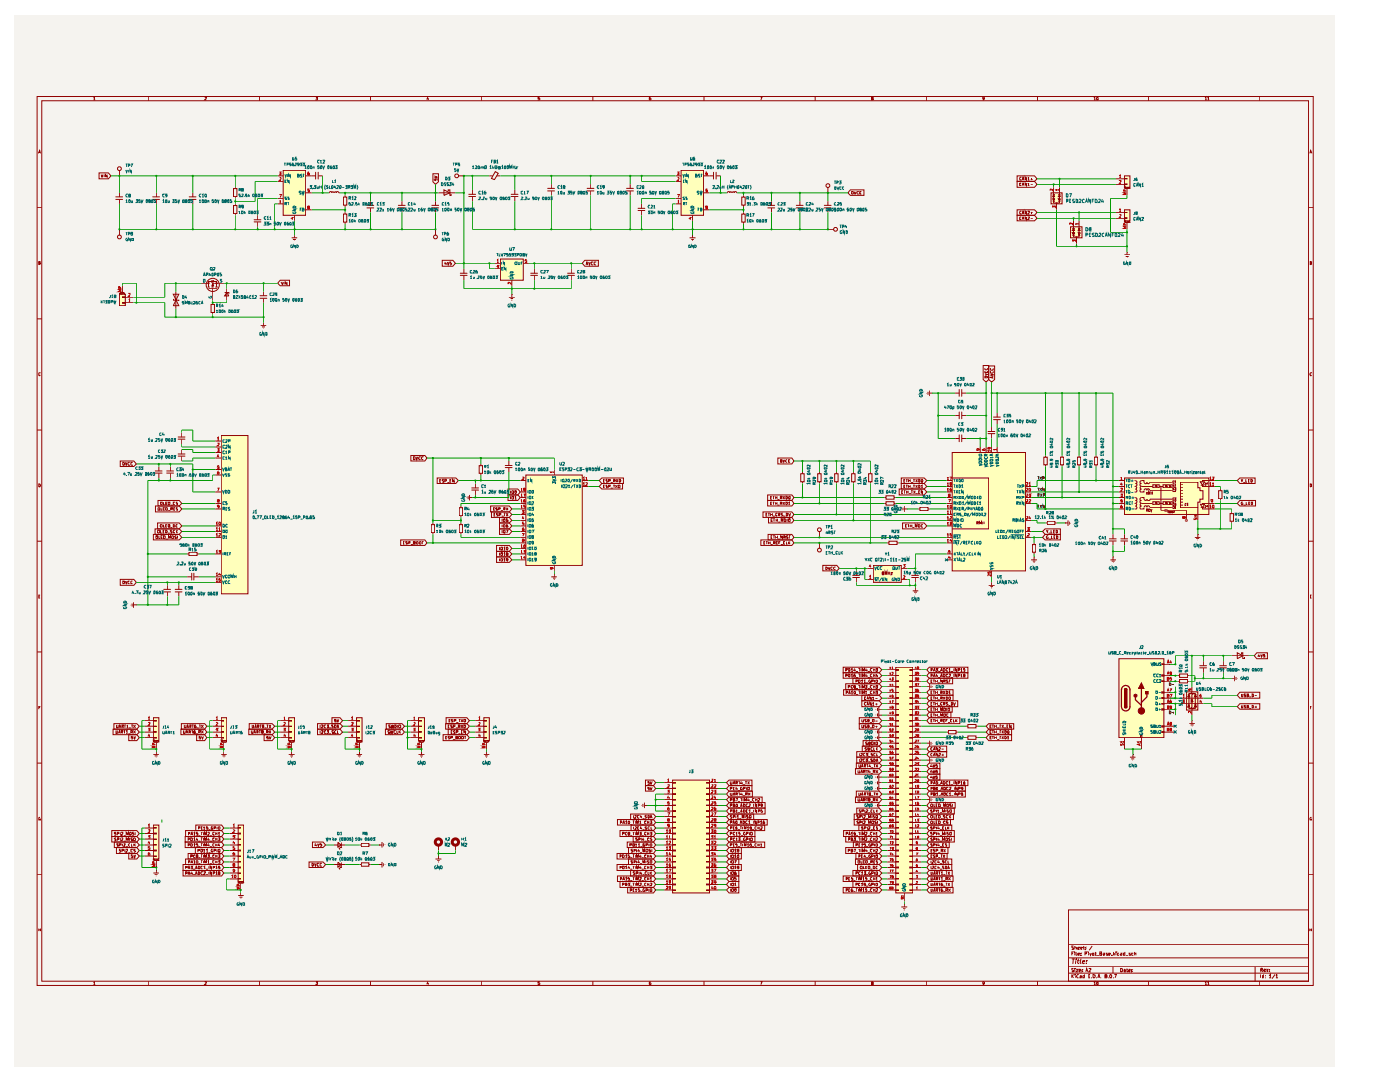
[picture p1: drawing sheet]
<svg xmlns="http://www.w3.org/2000/svg" width="279mm" height="216mm" viewBox="0 0 279 216" stroke-linecap="round" stroke-linejoin="round" font-family="sans-serif">
<path d="M2.9 3h263.5v209.8h-263.5z" fill="#f5f3ef"/>
<g fill="none" stroke="#910000" stroke-width=".2">
<path d="M7.4 19.3h254.7v177.3h-254.7zM18.7 19.5l.1-.2v.6M18.7 19.9h.3M29.6 19.3v.8M40.8 19.4h.4l-.4 .5h.4M51.8 19.3v.8M63 19.3h.4l-.2 .3 .2 .3h-.4M74 19.3v.8M85.4 19.3l-.2 .5h.4M85.5 19.6v.3M96.1 19.3v.8M107.7 19.3h-.3v.4h.3v.2h-.3"/>
<path d="M118.3 19.3v.8M129.8 19.3l-.2 .2v.4h.3l-.1-.3-.2 .1M140.5 19.3v.8M151.8 19.3h.3l-.3 .6M162.7 19.3v.8M174 19.6v-.3l.3 .2-.4 .2v.2h.4l-.2-.3M184.9 19.3v.8M196.5 19.6l-.3 .2v-.5l.3 .2v.2l-.2 .2h-.2M207 19.3v.8M218.3 19.5l.2-.2v.6M218.3 19.9h.3M219 19.3l.2 .2-.1 .4-.3-.1z"/>
<path d="M229.2 19.3v.8M240.5 19.5l.2-.2v.6M240.5 19.9h.3M241 19.5l.2-.2v.6M241 19.9h.3M251.4 19.3v.8M7.7 30.6l.2-.6 .2 .6M7.7 30.4h.3M8.3 20.1h252.9v175.7h-252.9zM261.4 30.6l.2-.6 .2 .6M261.5 30.4h.2M7.4 41.4h.9"/>
<path d="M7.7 52.4h.3v-.2h-.3v.6l.4-.2-.2-.2M261.2 41.4h.9M261.5 52.4h.2v-.2h-.2v.6l.2-.1v-.3M7.4 63.6h.9M8.1 74.5h-.4v.4h.4M261.2 63.6h.9M261.7 74.5a.24 .24 0 0 0-.3 .2 .24 .24 0 0 0 .3 .2M7.4 85.8h.9M7.7 96.6a.31 .31 0 0 1 .4 .2 .31 .31 0 0 1-.2 .4h-.2zM261.2 85.8h.9M261.5 96.6h.2v.5l-.1 .1zM7.4 108h.9"/>
<path d="M7.7 119h.2M8 118.7h-.3v.6h.3M261.2 108h.9M261.5 119h.2M261.7 118.7h-.2v.6h.2M7.4 130.1h.9M261.2 130.1h.9M7.4 152.3h.9M7.7 141.2h.3M8.1 140.9h-.4v.6M261.2 152.3h.9M261.5 141.2h.2"/>
<path d="M261.7 140.9h-.2v.6M7.4 174.5h.9M8 163.1l-.3 .1v.4h.4v-.2h-.2M261.2 174.5h.9M261.7 163.1h-.1l-.2 .3 .1 .2h.2v-.2M7.7 185.3v.5M7.7 185.5h.4M8.1 185.3v.5M18.7 196l.1-.1v.6M18.7 196.5h.3M29.6 195.8v.8M40.8 196h.4l-.4 .5h.4"/>
<path d="M51.8 195.8v.8M63 195.9h.4l-.2 .2 .2 .3h-.4M74 195.8v.8M85.4 195.9l-.2 .4h.4M85.5 196.1v.4M96.1 195.8v.8M107.7 195.9h-.3v.3h.3v.3l-.3-.1M118.3 195.8v.8M129.8 195.9l-.2 .1v.4h.3l-.1-.3-.2 .1M140.5 195.8v.8M151.8 195.9h.3l-.3 .6M162.7 195.8v.8"/>
<path d="M174 196.1l-.1-.1 .2-.1 .2 .1-.4 .2v.3l.4-.1-.2-.3M184.9 195.8v.8M196.5 196.1l-.3 .2-.1-.3 .2-.1 .2 .1-.1 .4-.3 .1M207 195.8v.8M213.2 181.6h48v14.2h-48zM213.2 194.2h48M213.2 192.9h48M213.2 191.1h48M213.2 188.4h48M213.9 194.4v.7M213.9 190.3h.3M213.9 191.3h.6"/>
<path d="M214 194.8l.2 .3M214.2 191.3l-.1 1M214.2 193.2h-.3v.3l.3 .2v.2l-.3-.1M214.2 189.9h-.3v.7M214.2 188.8h-.3v.2l.3 .2v.2h-.3M214.2 194.4l-.3 .5M214.5 193.2v.1M214.5 189.9v.1M214.5 189l.3 .1v.3M214.5 188.8v.6M214.5 190.2v.4M214.5 193.4v.5"/>
<path d="M214.6 194.4v.1M214.6 194.7v.4M214.7 191.7l-.1 .6M214.8 193.4h.4l-.4 .5h.4M214.8 189.9v.6l.1 .1M214.8 191.3v.1M215.1 191.7h.3M215.1 190.4h.3v-.2l-.3 .1 .1 .3h.2M215.1 189.2l.3-.2-.3 .1 .1 .3h.2M215.2 191.3l-.1 .8 .2 .2M215.3 194.5l-.2-.1-.3 .4 .2 .3h.3M215.3 193.7l.4-.1-.1-.2-.3 .2 .1 .3 .2-.1"/>
<path d="M215.5 194.7l.4 .1v.3h-.4l.1-.2h.3M215.7 190.5v.1M215.7 190.2v.1M215.7 189.2l.3-.1-.1-.1h-.2v.4h.2M215.7 191.3l-.1 .8 .1 .2M215.9 193.8v.1M215.9 193.5v.1M216.1 191.9h.4v-.2h-.3l-.2 .4 .2 .2 .2-.1M216.2 189h.2M216.3 188.8v.6h.1M216.4 194.4v.7h-.3v-.3l.3-.1M216.5 190.3h.4v-.4h-.4v.7"/>
<path d="M216.6 189.4h.1M216.6 189v.1M216.7 193.9l.2-.7 .2 .7M216.8 193.7h.2M216.8 192.2v.1M216.9 191.7l-.1 .1M217.2 189.9v.1M217.2 190.2v.4M217.3 193.3h.4l-.4 .6h.4M217.3 194.8h.2M217.5 190.2l.1 .4 .2-.4M217.5 194.4h-.2v.7h.2"/>
<path d="M217.9 195.1h.1M218 190.3l.3-.1v.4h-.2zM218 188.8l-.6 .8M218.1 194.4l.5 .2v.3l-.2 .2h-.3zM218.3 196l.2-.1v.6M218.3 196.5h.3M218.6 190.2h.2M218.6 189.9v.7h.2M218.8 195.1h.1M218.8 190.7h.5M219 195.9l.2 .1-.1 .5-.3-.2zM219.1 195.1l.2-.7 .2 .7"/>
<path d="M219.2 194.9h.2M219.5 190.3h.2l.1-.4h-.3v.7h.3l.1-.2-.2-.1M219.7 195.1h.1M220.2 190.2h.2v.4h-.2v-.2h.2M220.7 194.8l-.2-.3 .3-.1 .1 .2-.4 .3v.2l.4-.1-.1-.2M221 190.2h-.2l.2 .4h-.2M221.2 195.1h.1M221.3 190.4l.3-.1-.3-.1v.4h.2M221.6 194.4l.3 .3-.1 .4h-.3l-.1-.2zM221.9 190.5v.1M222.1 195.1h.1M222.1 192.9v1.3"/>
<path d="M222.2 189.9v.7M222.3 190.4l.2 .2M222.4 194.4h.4l-.3 .7M222.5 190.2l-.3 .3M222.7 189.9v.1M222.7 190.2v.4M223.3 190.2h-.2v.4h.2M223.6 193.2h.3a.37 .37 0 0 1 .1 .5 .37 .37 0 0 1-.4 .2zM223.6 190.2h.3v.4h-.3v-.1l.3-.1M224.3 193.5h.3v.4M224.5 189.9v.7h-.3v-.4h.3M224.6 193.6l-.3 .1 .1 .2 .2-.1"/>
<path d="M224.7 190.7h.5M224.8 193.4h.3M224.9 193.2v.6l.2 .1M225.3 193.7l.3-.1-.1-.2h-.2v.4h.3M225.6 190.2h-.3v.2l.3 .1v.1h-.3M225.8 193.8v.1M225.8 193.5v.1M226.2 190.2h-.4v.3l.4 .1M226.4 190.2h.3v.4M226.4 189.9v.7M229.2 195.8v.8M240.5 196l.2-.1v.6"/>
<path d="M240.5 196.5h.3M241 196l.2-.1v.6M241 196.5h.3M250.5 192.9v2.9M251.4 195.8v.8M251.6 194.4v.7M251.6 193.5h.4l-.1-.3h-.3v.7M251.8 193.5l.2 .4M252.2 194.4v.7h-.3v-.4h.3M252.2 193.6l.4-.1-.1-.1h-.2l-.1 .4h.4M252.5 195.1h.1M252.5 194.7v.1"/>
<path d="M252.8 193.4l.1 .5 .2-.5M253.3 194.7l.2-.3v.7M253.3 195.1h.4M253.3 193.8v.1M253.3 193.5h.1M254.5 194.4l-.6 .9M254.6 194.7l.2-.3v.7M254.6 195.1h.5M261.4 185.5h.3M261.4 185.3v.5M261.7 185.3v.5"/>
</g>
<g fill="#ffb">
<path d="M135.9 34h4.5v9h-4.5z"/>
<path d="M23.8 58.7h1.2v2.3h-1.2z"/>
<path d="M56.5 34h4.5v9h-4.5z"/>
<path d="M99.9 51.7h4.5v4.2h-4.5z"/>
<path d="M178.8 133.1h3.4v45.1h-3.4z"/>
<path d="M134.2 155.7h7.4v22.5h-7.4z"/>
<path d="M236.8 138h2.3v3.7h-2.3z"/>
<path d="M223.3 131.4h9v15.8h-9z"/>
<path d="M174.3 112.8h5.6v3.4h-5.6z"/>
<path d="M224.4 95.4h16.9v7.3h-16.9z"/>
<path d="M190 90.3h14.7v23.6h-14.7z"/>
<path d="M104.9 94.8h11.3v18h-11.3z"/>
<path d="M44.2 86.9h5.3v31.6h-5.3z"/>
<path d="M30.6 164.6h1.1v6.8h-1.1z"/>
<path d="M47.5 164.6h1.1v11.3h-1.1z"/>
<path d="M224.4 41.9h1.1v2.2h-1.1z"/>
<path d="M224.4 35.1h1.1v2.3h-1.1z"/>
<path d="M213.7 45.3h2.2v2.2h-2.2z"/>
<path d="M209.8 38.5h2.2v2.2h-2.2z"/>
<path d="M83.5 143.2h1.2v4.6h-1.2z"/>
<path d="M96.6 143.2h1.1v4.6h-1.1z"/>
<path d="M57.6 143.2h1.2v4.6h-1.2z"/>
<path d="M71.2 143.2h1.1v4.6h-1.1z"/>
<path d="M30.6 143.2h1.1v4.6h-1.1z"/>
<path d="M44.2 143.2h1.1v4.6h-1.1z"/>
</g>
<g fill="none" stroke="#910000" stroke-width=".2">
<path d="M134.8 36.2h1.1M134.8 35.1h1.1M134.8 39.6h1.1M135.9 34h4.5v9h-4.5zM140.4 38.5h1.2M140.4 35.1h2M142.4 34.4v1.3M142.9 34.4v1.3M143 35.1h.8M145.6 38.5l.1-.2h.2l.1 .2M145.7 38.5l-.3-.3-.4 .3M146.1 38.5l.1-.2h.2l.1 .2 .3-.3 .4 .3"/>
<path d="M148 39.3h.7v1.6h-.7zM148.4 39v.3M165.2 37.4v1.1M34.6 59.6v.3h1.1v.2M34.6 58.7h1.1l-1.1 2.3h1.1zM35.1 58.2v3.4M41.3 56.5h.3M41.4 57.3h.5M41.6 57.3v-1.1h1.6v1.1M41.6 57.5h1.7M42.2 57.3h.4M42.5 56.6l.1 .4h-.3z"/>
<path d="M42.5 57.5v1.2M43 57.3h.5M43.6 56.5h-1.1v.8M44.8 58.4h.9v.2M45.3 58.4l.4 .7h-.9zM45.3 57.6v2.3M134.8 40.7h1.1M137.6 47.5h1.2M138 47.8h.5M138.1 48h.2M138.2 46.9h.1M138.2 43v1.1"/>
<path d="M138.2 46.9v.6M140.4 41.9h1.2M148 42.7h.7v1.6h-.7zM148.4 40.9v.4M148.4 42.4v.3M148.4 44.3v.4M153.2 41.5h1.4M153.2 41h1.4M154 40.2v.8M154 41.5v.9M158.9 41.5h1.4M158.9 41h1.4"/>
<path d="M159.6 40.2v.8M159.6 41.5v.9M165.2 45.8h1.2M42.1 60.7h.7v1.7h-.7zM42.5 60.4v.3M42.5 62.4v.3M52 65h1.1M52.3 65.2h.6M52.5 65.5h.1M52.6 64.4h.1M52.6 64.4v.6M168.3 133.1h7.2l.5 .5-.5 .6h-7.2z"/>
<path d="M168.3 134.2h7.2l.5 .6-.5 .5h-7.2zM168.4 137.6h7.1l.5 .5-.5 .6h-7.1zM168.8 133.7l.3-.1-.1-.2h-.2v.6M168.8 136.4h6.7l.5 .6-.5 .6h-6.7zM168.8 134.8h.2l.1-.1-.3-.2v.6M168.9 138.2l.3-.2-.3-.1v.6M169.3 137h.3v-.1l-.3-.1v.6M169.4 133.4l.2 .1v.4l-.1 .1zM169.4 134.5l.2 .1-.1 .5h-.1zM169.4 138.5l.1-.6 .2 .6M169.4 138.3h.2M169.9 133.6l.1-.2v.6"/>
<path d="M169.9 134.7l.1-.2v.6M169.9 138l.1-.1v.6M169.9 134h.3M169.9 135.1h.3M169.9 138.5h.3M170.2 136.9h-.3v.4h.3M170.2 135.3h5.3l.5 .6-.5 .5h-5.3zM170.6 133.4l-.2 .4h.3M170.6 137l-.2-.1 .2-.1 .1 .1-.3 .2 .2 .3 .1-.1-.1-.3M170.6 137.9l.1 .1-.1 .5h-.1l-.1-.3zM170.6 133.6v.4M170.7 134.5h-.2l-.1 .3 .2-.1 .1 .3h-.3"/>
<path d="M170.8 135.9h.3l.1-.1-.4-.1v.5M170.8 134h.4M170.8 137.4h.4M170.8 135.2h.4M170.8 138.6h.4M171.3 135.7l.4 .1-.1 .4h-.3zM171.3 133.4h.4M171.3 136.8h.4M171.3 134.5h.4M171.3 137.9h.4M171.5 133.4v.6M171.5 134.5v.6"/>
<path d="M171.5 136.8v.6M171.5 137.9v.6M171.8 133.4v.6M171.8 134.5v.6M171.8 136.8v.6M171.8 137.9v.6M171.9 135.8l.2-.1v.5M171.9 136.2h.3M172 139.8h3.5l.5 .6-.5 .6h-3.5zM172 138.7h3.5l.5 .6-.5 .5h-3.5zM172.1 134v-.6l.2 .4 .2-.4v.6M172.1 137.4v-.6l.2 .4 .2-.4v.6"/>
<path d="M172.1 135.1v-.6l.2 .4 .2-.4v.6M172.1 138.5v-.6l.2 .4 .2-.4v.6M172.4 135.8l.2-.1v.5M172.4 136.2h.4M172.7 136.8h.3l-.2 .2h.2v.3h-.3M172.8 138v-.1v.6M172.8 138.5h.2M172.8 139.1h-.3v.4l.3 .1M172.8 133.4v.4h.3M172.8 134.5v.4h.3M172.8 136.3h.5M173 139.6l.2-.5 .2 .5"/>
<path d="M173 133.6v.4M173 134.7v.4M173.1 139.4h.3M173.2 134h.4M173.2 137.4h.4M173.2 135.2h.4M173.2 138.6h.4M173.7 135.7h-.2l-.1 .2 .1 .3h.3v-.3h-.2M173.9 139.1v.5l-.3-.5v.5M173.9 135.9h.4v-.2h-.4v.5M174 133.5l-.2-.1-.1 .2v.2l.2 .2 .1-.1M174 136.9l-.2-.1-.1 .1 .2 .5 .1-.1"/>
<path d="M174 134.6l-.1-.1-.2 .2 .1 .4 .2-.1M174 138l-.1-.1-.2 .1 .1 .5 .2-.1M174.1 139.2l.2-.1v.5M174.1 139.6h.4M174.3 133.4v.6M174.3 134.5v.6M174.3 136.8v.6M174.3 137.9v.6M174.3 133.6h.3M174.3 137h.3M174.3 134.8h.3M174.3 138.1h.3"/>
<path d="M174.5 135.7v.5M174.6 133.4v.6M174.6 134.5v.6M174.6 136.8v.6M174.6 137.9v.6M174.7 139.4h.4M174.8 133.4h.3l-.1 .2h.1v.3h-.3M174.8 136.8h.3l-.1 .2h.1v.3h-.3M174.8 137.9h.3l-.1 .2h.1v.4l-.3-.1M174.9 135.7l.2 .1-.1 .4-.2-.1zM175 134.5l-.1 .4h.3M175.1 134.7v.4"/>
<path d="M185 137h.1M185 137h.5M185.5 136.4v1.2M185.8 136.8v.5M186.1 136.9v.2M170.7 159h4.8l.5 .6-.5 .5h-4.8zM170.7 153.4h4.8l.5 .6-.5 .5h-4.8zM170.9 157.9h4.6l.5 .6-.5 .5h-4.6zM170.9 152.3h4.6l.5 .5-.5 .6h-4.6zM171 150h4.5l.5 .6-.5 .5h-4.5zM171 151.1h4.5l.5 .6-.5 .6h-4.5zM171.2 159.3v.5l.2 .1 .2-.1v-.5"/>
<path d="M171.2 153.7l.1 .5h.3v-.5M171.4 158.2v.5l.3-.1v-.4M171.4 152.5l.1 .6 .2-.1v-.5M171.5 144.4h4l.5 .5-.5 .6h-4zM171.5 143.2h4l.5 .6-.5 .6h-4zM171.5 150.3v.5M171.5 151.4v.6M171.7 159.9l.3-.6 .2 .6M171.7 154.2l.3-.5 .2 .5M171.7 150.3h.4v.3l-.4 .2h.4M171.7 151.5l.3-.1 .1 .2-.4 .4h.4M171.8 159.7h.3"/>
<path d="M171.8 154h.3M171.9 158.7l.2-.5 .2 .5M171.9 153.1l.2-.6 .2 .6M172 144.6v.6h.2h.1v-.6M172 143.5l.1 .6h.2v-.6M172 158.6h.3M172 152.9h.3M172.1 148.9h3.4l.5 .6-.5 .5h-3.4zM172.3 147.8h3.2l.5 .5-.5 .6h-3.2zM172.3 159.6h.3l.1-.2-.4-.1v.6M172.3 154h.3l.1-.3h-.4v.5M172.5 158.5h.3v-.3h-.3v.5"/>
<path d="M172.5 152.9l.3-.1-.1-.3h-.2v.6M172.5 159.6l.2 .3M172.5 154l.2 .2M172.6 151.5l-.3-.1v.2v.2l.1 .2 .2-.1M172.6 158.5l.2 .2M172.6 152.9l.2 .2M172.7 150.3h-.3l-.1 .3 .1 .2h.3M172.8 151.4h.4l-.3 .3 .3 .1-.2 .2-.2-.1M172.8 140.2h-.2l-.1 .1v.3l.2 .2 .1-.1M172.8 150.3h.4l-.2 .2 .2 .1v.2h-.4M172.8 159.3h.4M172.8 153.7h.4"/>
<path d="M172.9 149.2l-.1-.1-.2 .2 .3 .2v.1l-.3 .1M172.9 144.6l-.3 .1v.2l.3 .3h-.3M172.9 143.5h-.3v.2l.3 .3-.3 .1M172.9 158.2h.4M172.9 152.5h.4M173 140.8l.2-.6 .2 .6M173 153.7v.5M173 159.3v.6M173.1 149.1l.2 .6 .1-.4v.4l.2-.6M173.1 148l-.3 .1v.2l.3 .1v.1h-.3M173.1 140.6h.3M173.1 152.5v.6"/>
<path d="M173.1 158.2v.5M173.2 144.9h.2v-.2l-.2-.1v.6h.2v-.3M173.2 143.8h.2v-.3h-.2v.6h.2v-.3M173.3 148l.1 .6 .1-.4 .1 .4 .2-.6M173.3 150.9h.4M173.3 152h.4M173.4 159.6l-.1-.2 .3-.1v.3h-.3l.1 .3 .2-.1-.1-.2M173.4 153.6l-.1 .4h.4M173.5 158.5l-.1-.3h.4l-.1 .3h-.3v.2h.4l-.1-.2M173.6 152.5l-.2 .4h.4M173.6 145.2h.4M173.6 144.1h.4"/>
<path d="M173.6 153.9v.3M173.7 152.8v.3M173.8 159.9h.4M173.8 154.3h.4M173.9 140.2v.6l-.3-.6v.6M173.9 158.8h.4M173.9 153.2h.4M173.9 148l.4 .1v.4l-.2 .1h-.2zM174.1 149.2l-.2-.1-.1 .3 .1 .3 .2-.1M174.1 140.3l.2-.1v.6M174.1 144.6h.3l.1 .2-.2 .4h-.2zM174.1 143.5l.4 .1-.1 .5h-.3z"/>
<path d="M174.1 150.3h-.2v.3h.2v.2h-.2M174.1 151.4l-.3 .1 .3 .3v.1h-.3M174.1 140.8h.4M174.3 159.6h.2l.1-.2-.3-.1v.6M174.3 154h.2l.1-.3h-.3v.5M174.4 149.1v.6h.2M174.4 151.4h.1a.31 .31 0 0 1 .2 .4 .31 .31 0 0 1-.3 .2zM174.4 158.2h.3M174.4 152.5h.3M174.5 159.6l.1 .3M174.5 154l.1 .2M174.5 148v.6"/>
<path d="M174.5 152.5v.6M174.5 158.2v.5M174.7 150.3l-.3 .1v.3l.3 .1M174.7 140.5h.4M174.7 145h.4M174.7 143.9h.4M174.8 148.1h.3l-.1 .5-.2-.1zM174.8 141.5v.1M174.8 142.6v.1M174.8 146v.1M174.8 147.1v.2M174.8 155v.1"/>
<path d="M174.8 156.2h.1M174.8 157.3h.1M174.8 159.3l.4 .6M174.8 158.2l.4 .5M174.8 152.5l.4 .6M174.8 153.7l.4 .5M174.9 152l.1-.6 .2 .6M174.9 140.3v.5M174.9 144.8v.4M174.9 149.1v.6M174.9 149.4l.2 .3M174.9 151.8h.2"/>
<path d="M175 150.3v.5h.2M175.1 149.1l-.2 .4M175.1 141.3v.6M175.1 142.4v.6M175.1 145.8v.5M175.1 146.9v.5M175.1 154.8v.5M175.1 155.9v.6M175.1 157v.6M175.2 159.3l-.4 .6M175.2 158.2l-.4 .5M175.2 152.5l-.4 .6"/>
<path d="M175.2 153.7l-.4 .5M175.4 147.2h.6M175.4 141v2.2M175.4 145.5v2.3M175.4 154.5v3.4M175.4 146.1h.6M175.4 142.7h.6M175.4 141.5h.6M175.4 156.2h.6M175.4 157.3h.6M175.4 155.1h.6M176 147.2h.1"/>
<path d="M176 146.1h.1M176 142.7h.1M176 141.5h.1M176 156.2h.1M176 157.3h.1M176 155.1h.1M185 159.6h.1M185 151.7h.1M185 148.3h.1M185 159.6h.5M185 151.7h.5M185 148.3h.5"/>
<path d="M185.5 153.4h2.1v1.1h-2.1l-.5-.5zM185.5 152.3h2.1v1.1h-2.1l-.5-.6zM185.5 154.5h2.1v1.2h-2.1l-.5-.6zM185.5 147.8v1.1M185.5 151.1v1.2M185.5 159v1.1M185.8 148v.6M185.8 151.4v.5M185.8 159.3v.6M185.9 153.6l-.2 .4h.4M185.9 152.5l-.2 .4h.4M185.9 154.8l-.2 .3h.4"/>
<path d="M186.1 148.3v.1M186.1 151.6v.2M186.1 152.8v.3M186.1 153.9v.3M186.1 155v.4M186.1 159.6h.1M186.2 153.7l.2 .5 .2-.5M186.2 152.5l.2 .6 .2-.6M186.2 154.8l.2 .6 .2-.6M187.1 153.7h-.3l-.1 .3 .4-.1v.3h-.4M187.1 152.5h-.3l-.1 .3h.4v.3l-.4-.1M187.1 154.8h-.3l-.1 .3 .3-.1 .1 .3h-.4"/>
<path d="M168.3 174.8h7.2l.5 .6-.5 .5h-7.2zM168.3 177.1h7.2l.5 .5-.5 .6h-7.2zM168.4 165.7h7.1l.5 .6-.5 .6h-7.1zM168.8 166.9h6.7l.5 .5-.5 .6h-6.7zM168.8 169.1h6.7l.5 .6-.5 .6h-6.7zM168.9 166.3h.2l.1-.1-.3-.1v.6M168.9 175.4h.2l-.1-.4h-.1v.6M168.9 177.7l.2-.1v-.3h-.2v.6M169.3 167.5h.2l.1-.2-.3-.1v.6M169.3 169.7h.3v-.2h-.3v.5M169.4 166.7l.1-.6 .2 .6M169.4 166.5h.2"/>
<path d="M169.4 175.4h.1M169.4 177.6h.1M169.6 175h-.2v.6h.2M169.6 177.3h-.2v.6h.2M169.9 167.4h.2l-.1-.2h-.1v.6h.2l.1-.2-.2-.2M169.9 169.7h.2v-.2h-.2v.5l.3-.1-.2-.2M169.9 166.2l.1-.1v.6M169.9 166.7h.3M170.1 175h-.2v.4l.2-.1 .1 .3h-.3M170.1 177.3l-.2 .2v.3l.1 .1 .2-.1-.1-.2-.2 .1M170.2 173.7h5.3l.5 .5-.5 .6h-5.3zM170.2 175.9h5.3l.5 .6-.5 .6h-5.3z"/>
<path d="M170.3 168h5.2l.5 .6-.5 .5h-5.2zM170.3 177.9h.4M170.3 175.7h.4M170.4 167.2h.3l-.1 .2h.1v.3h-.3M170.4 169.5h.3l-.1 .5M170.5 162.4h5l.5 .5-.5 .6h-5zM170.5 163.5h5l.5 .6-.5 .5h-5zM170.7 166.1h-.2l-.1 .2h.3v.3h-.3M170.7 171.4h4.8l.5 .6-.5 .5h-4.8zM170.8 170.3h4.7l.5 .5-.5 .6h-4.7zM170.8 168.6h.4v-.2h-.4v.5M170.8 174.3h.2l.2-.3-.4-.1v.6"/>
<path d="M170.8 176.5h.3l.1-.2-.4-.1v.5M170.8 177.3h.4M170.8 175h.4M170.8 170h.4M170.8 167.8h.4M170.8 166.7h.4M171 161.2h4.5l.5 .6-.5 .6h-4.5zM171 175v.6M171 177.3v.6M171.2 172.5h4.3l.5 .6-.5 .6h-4.3zM171.2 171.7h.4l-.1 .6-.3-.1zM171.3 162.7l-.3 .1 .3 .2v.2h-.3"/>
<path d="M171.3 163.9l-.1-.1-.2 .2 .3 .1v.2l-.3 .1M171.3 167.2h.4M171.3 169.5h.4M171.3 166.1h.4M171.3 175v.6M171.3 177.3v.6M171.4 170.9l.3-.1-.1-.2h-.2v.6M171.4 164.6h4.1l.5 .6-.5 .5h-4.1zM171.4 168.6h.2M171.5 166.1v.6M171.5 167.2v.6M171.5 169.5v.5"/>
<path d="M171.6 163h.1l.2-.2-.3-.1v.6M171.6 164.1h.2l.1-.1-.3-.2v.6M171.6 175.6v-.6l.1 .5 .2-.5v.6M171.6 177.9v-.6l.1 .5 .2-.5v.6M171.7 168.4h-.3v.5h.3M171.7 174l-.3-.1-.1 .2 .2 .4h.2M171.7 176.2l-.4 .1v.4h.4M171.7 161.6h-.2v.2l.2 .1v.2h-.2M171.7 172.8l.4 .1v.5h-.4zM171.8 171.7v.6h.3M171.8 166.1v.6M171.8 167.2v.6"/>
<path d="M171.8 169.5v.5M171.9 168.4h.2v.5M171.9 174.1l.2-.2v.6M171.9 176.4l.2-.2v.5M171.9 174.5h.3M171.9 170.8h.3M171.9 168.9h.3M171.9 176.7h.3M172 161.8h.3v-.2h-.3v.5M172.1 167.8v-.6l.2 .4 .2-.4v.6M172.1 170v-.5l.2 .4 .2-.4v.5M172.1 166.7v-.6l.2 .4 .2-.4v.6"/>
<path d="M172.2 170.6h-.3v.6h.3M172.2 175.2l.1-.2v.6M172.2 177.5l.1-.2v.6M172.2 177.9h.3M172.2 175.6h.3M172.2 162.7v.6M172.2 163.8v.6M172.3 165l-.4 .1 .4 .2v.2h-.4M172.3 172h.2M172.3 162.8l.4-.1v.2l-.4 .4h.4M172.3 163.9h.4l-.4 .5h.4M172.3 172.8v.6h.3"/>
<path d="M172.4 173.9h.4l-.2 .3h.2v.3h-.4M172.5 165.2h.3v-.1l-.3-.1v.5M172.6 170.6l-.2 .4h.4M172.6 171.7h-.3v.6h.3M172.6 161.6v.5M172.7 170.7v.5M172.8 167.3l.1-.1 .1 .2-.3 .4h.3M172.8 166.2l.2-.1v.2l-.3 .4h.3M172.8 168.4h-.4v.2h.4v.3h-.4M172.8 171.7h.3l-.1 .6h-.2zM172.8 176.2h-.4v.3h.4v.2h-.4M172.8 164.5h.5"/>
<path d="M172.8 163.3h.5M172.8 173.1h.1M172.8 161.6h.3l.1 .2-.4 .3h.4M172.8 169.5v.3h.3M172.8 176.8h.5M172.8 174.5h.5M172.8 168.9h.5M172.8 171.2h.5M173 172.8h-.2v.6h.2M173 175h-.2v.4l.2-.1v.3h-.2M173 177.3h-.2v.3h.2l-.1 .3-.1-.1M173 169.6v.4"/>
<path d="M173.1 165v.5M173.2 177.9h.4M173.2 175.7h.4M173.2 170h.4M173.2 167.8h.4M173.2 166.7h.4M173.3 165h.3v.2l-.3 .3h.3M173.3 172.8l.3 .1-.1 .5h-.2zM173.3 172.3h.4M173.3 162.2h.4M173.4 163.3v-.6l.1 .4 .3-.4v.6M173.4 164.4v-.6l.1 .4 .3-.4v.6"/>
<path d="M173.7 170.6a.27 .27 0 0 0-.3 .2 .27 .27 0 0 0 .1 .4l.3-.1v-.2h-.2M173.7 168.4h-.2l-.1 .2 .1 .3h.3v-.3h-.2M173.7 173.9h-.2a.28 .28 0 0 0-.1 .4 .28 .28 0 0 0 .4 .2v-.2h-.2M173.7 176.2h-.2l-.1 .3 .1 .2h.3v-.1h-.2M173.7 173.4h.4M173.8 172h.2l.1-.3h-.3v.6M173.8 165.6h.4M173.9 170.9l.4-.1-.1-.2h-.3v.6M173.9 168.6h.4v-.2h-.4v.5M173.9 174.3h.3l.1-.4h-.4v.6M173.9 176.5h.4v-.3h-.4v.5M173.9 172l.2 .3"/>
<path d="M174 167.3l-.1-.1-.2 .1 .1 .5 .2-.1M174 169.5h-.3v.4l.2 .1h.1M174 166.2l-.2-.1-.1 .1v.3l.2 .2 .1-.1M174 175.1l-.1-.1-.2 .2 .1 .4h.2M174 177.4l-.2-.1-.1 .2v.3l.2 .1 .1-.1M174 162.7v.6M174.1 161.6h-.2l-.1 .2 .1 .3h.2M174.1 163.8l.3 .1-.1 .5h-.3l-.1-.2zM174.3 172.8l.2 .1v.5h-.2zM174.3 166.1v.6M174.3 167.2v.6M174.3 169.5v.5"/>
<path d="M174.3 175v.6M174.3 177.3v.6M174.3 169.7h.3M174.3 167.4h.3M174.3 166.3h.3M174.3 175.4h.3M174.3 177.6h.3M174.4 161.6v.5h.2M174.4 172h.1M174.5 162.7h-.2v.2l.2 .1v.3l-.2-.1M174.5 168.4v.5M174.5 170.6v.6"/>
<path d="M174.5 173.9v.6M174.5 176.2v.5M174.6 165l-.3 .1v.3l.3 .1M174.6 171.7h-.2v.6h.2M174.6 166.1v.6M174.6 167.2v.6M174.6 169.5v.5M174.6 175v.6M174.6 177.3v.6M174.8 162.8h.3l-.1 .5-.2-.1zM174.8 168.4h.3l-.1 .5-.2-.1zM174.8 160.7h.1"/>
<path d="M174.9 167.3l.1-.1 .1 .2-.3 .4h.3M174.9 163.9l-.2-.1-.2 .2 .4 .1v.3h-.4M174.9 169.5h.2v.2l-.3 .3h.3M174.9 170.6h.2l-.1 .6-.2-.1zM174.9 166.2l.1-.1v.6M174.9 173.9l.2 .1-.1 .5h-.2zM174.9 176.2l.2 .1-.1 .4h-.2zM174.9 175.2l.1-.2v.6M174.9 177.4l.2-.1v.3l-.3 .3h.3M174.9 161.6v.5M174.9 175.6h.2M174.9 161.8l.2 .3"/>
<path d="M174.9 166.7h.2M175.1 165h-.2v.2h.2v.3h-.2M175.1 172.8h-.2l-.1 .3 .1 .3h.2M175.1 171.7h-.2l.1 .3h.1v.3h-.2M175.1 160.4v.6M175.1 163.8v.6M175.1 161.6l-.2 .3M175.4 160.1v1.1M175.4 160.7h.6M176 160.7h.1M185.5 177.1h4.7v1.1h-4.7l-.5-.6zM185.5 174.8h4.7v1.1h-4.7l-.5-.5z"/>
<path d="M185.5 172.5h4.4v1.2h-4.4l-.5-.6zM185.5 175.9h4.5v1.2h-4.5l-.5-.6zM185.5 173.7h4.5v1.1h-4.5l-.5-.6zM185.5 169.1h3.7v1.2h-3.7l-.5-.6zM185.5 171.4h4.4v1.1h-4.4l-.5-.5zM185.5 168h3.9v1.1h-3.9l-.5-.5zM185.5 170.3h3.5v1.1h-3.5l-.5-.6zM185.5 163.5h4.2v1.1h-4.2l-.5-.5zM185.5 164.6h4.4v1.1h-4.4l-.5-.5zM185.8 177.3l.1 .6 .2-.1v-.5M185.8 175v.6h.3v-.6M185.8 176.2v.5h.3v-.5"/>
<path d="M185.8 173.9l.1 .6h.2v-.6M185.8 163.9l.2-.1 .1 .2v.4h-.3zM185.8 171.7v.6M185.8 172.8v.6M185.8 169.7h.2M185.8 170.8h.2M186.1 172.8h.2v.3l-.3 .3h.3M186.1 169.5h-.3v.5h.3M186.1 171.7h.2v.2l-.3 .4h.3M186.1 168.4h-.4l.4 .2v.3h-.4M186.1 170.6h-.3v.6h.3M186.1 165l-.4 .1 .1 .1h.3v.3h-.4"/>
<path d="M186.3 177.9l.2-.6 .1 .6M186.3 175.6l.2-.6 .1 .6M186.3 176.7l.2-.5 .1 .5M186.3 174.5l.2-.6 .1 .6M186.3 168.6h.3v-.2h-.3v.5M186.3 165.2h.3v-.1l-.3-.1v.5M186.3 177.8h.3M186.3 175.5h.3M186.3 176.6h.3M186.3 174.4h.3M186.4 163.8v.6h.2M186.6 169.5h-.4l.4 .3v.2h-.4"/>
<path d="M186.6 170.6h-.4l.4 .3v.3h-.4M186.8 177.7l.4-.1v-.3h-.4v.6M186.8 175.4h.4v-.3l-.4-.1v.6M186.8 176.5h.4v-.3h-.4v.5M186.8 174.3h.3l.1-.4h-.4v.6M186.8 169.7h.4v-.2h-.4v.5M186.8 170.9l.4-.1-.1-.2h-.3v.6M186.8 164.1h.2M186.9 172.8l-.3 .1v.5h.3M186.9 171.7h-.3v.5l.3 .1M186.9 165v.5M186.9 168.4v.5"/>
<path d="M187 177.7l.2 .2M187 175.4l.2 .2M187 176.5l.2 .2M187 174.3l.2 .2M187.1 163.8h-.3v.6h.3M187.2 172.8v.4h.3M187.2 171.7v.4h.3M187.2 168.3v.4h.3M187.2 164.9v.4h.3M187.2 170h.5M187.2 171.2h.5M187.3 163.8l.4 .2-.1 .4h-.3z"/>
<path d="M187.3 177.3h.4M187.3 175h.4M187.3 176.2h.4M187.3 173.9h.4M187.4 165.1v.4M187.4 168.5v.4M187.4 171.9v.4M187.4 173v.4M187.5 173.9v.6M187.5 175v.6M187.5 176.2v.5M187.5 177.3v.6"/>
<path d="M187.6 173.4h.4M187.6 172.3h.4M187.6 168.9h.4M187.6 165.6h.4M187.7 170.6h.4M187.7 164.5h.5M187.8 175.2l.2-.2v.6M187.8 174.1l.2-.2v.6M187.8 169.7h.3l.1-.2h-.4v.5M187.8 175.6h.4M187.8 174.5h.4M187.9 169.7l.3 .3"/>
<path d="M187.9 170.6v.6M188.1 177.3l-.3 .2v.3l.2 .1 .2-.1-.1-.2-.3 .1M188.1 176.2l-.3 .1v.4h.4l-.2-.3-.2 .2M188.2 170.6l.4 .6M188.3 177.9h.4M188.3 175.7h.4M188.3 176.8h.4M188.3 174.5h.4M188.3 169.5l.4 .5M188.4 172.8h-.3v.2l.3 .3-.3 .1M188.4 171.7h-.3l.1 .3 .2 .1-.1 .2h-.2M188.4 168.4h-.3v.4l.3 .1"/>
<path d="M188.4 165l-.3 .1v.3l.3 .1M188.6 170.6l-.4 .6M188.7 172.8l.2 .1v.5h-.2zM188.7 163.9a.27 .27 0 0 0-.4 0 .27 .27 0 0 0 0 .4 .27 .27 0 0 0 .4 0M188.7 165v.5h.2M188.7 169.5l-.4 .5M188.8 177.7h.2l.1-.4h-.3v.6M188.8 175.4h.3v-.3l-.3-.1v.6M188.8 176.2h.2M188.8 173.9h.2M188.8 173.9v.6M188.8 176.2v.5"/>
<path d="M188.9 171.7h-.2l-.1 .2 .1 .3 .2 .1M188.9 168.4h-.2v.1l.2 .1v.3h-.2M188.9 177.7l.2 .2M188.9 175.4l.2 .2M189.1 173.4l.2-.6 .2 .6M189.1 165v.5M189.2 171.7v.6h.2M189.2 163.9h-.4l.1 .2h.3l-.1 .3h-.3M189.2 173.3h.2M189.2 176.2l.3 .5M189.2 173.9l.3 .6M189.2 165.2l.2 .3"/>
<path d="M189.3 177.3l.4 .6M189.3 175l.4 .6M189.4 165l-.3 .2M189.5 176.2l-.3 .5M189.5 173.9l-.3 .6M189.7 177.3l-.4 .6M189.7 175l-.4 .6"/>
<circle cx="165.2" cy="37" r=".38"/>
<circle cx="166.7" cy="45.8" r=".38"/>
</g>
<g fill="none" stroke="#006665" stroke-width=".2">
<path d="M136.3 34.8l.1 .5 .2-.5M136.4 36.2h.1M136.6 35.9h-.2v.5h.2M136.6 39.3l-.3 .1 .3 .3v.1h-.3M136.8 34.8v.5M137.1 35.9v.5l-.2-.5v.5M137.1 39.3h-.2v.2l.2 .1v.2h-.2M137.4 34.8v.5l-.4-.5v.5M138.8 35l.3-.1-.3-.1v.5h.3v-.2l-.1-.1M139.5 38.2h-.4v.2l.4 .2-.1 .1h-.3M139.7 38.1l.1 .6 .1-.4 .1 .4 .2-.6M139.7 34.8h-.3v.2l.3 .1v.2h-.3"/>
<path d="M139.8 34.8h.4M140 34.8v.5M136.4 40.7h.2v-.3h-.2v.5M136.4 40.7l.2 .2M136.8 40.4h.3M136.9 40.4v.5M137.9 41.7h.6l-.6 .3h.6M137.9 41.3a.31 .31 0 0 1 .3-.2 .31 .31 0 0 1 .3 .3h-.6zM138 42.3l-.1 .2 .1 .1 .5-.1v-.2l-.3 .1M139.3 41.8h.2M139.6 41.5h-.3v.6M139.8 41.8h.3v-.2l-.3-.1v.6l.3-.1-.1-.2"/>
</g>
<path d="M135.2 34.3h.3l-.2 .3h.2v.2h-.3M135.2 38.8h.4l-.3 .6M135.3 35.5l.1-.1 .1 .3-.3 .3h.3M141.1 34.3h-.2l-.1 .5 .1 .1 .3-.1v-.2l-.4 .1M141.2 37.7h-.3l-.1 .3h.4v.2h-.4M135.3 40.1l.1-.1v.5M135.3 40.5h.2M137.6 43.4h.4M137.8 43.3v.4l-.3-.1M140.9 41.4l-.1-.2 .3-.1 .1 .2-.4 .1 .1 .3 .3-.1-.1-.2" fill="none" stroke="#b90000" stroke-width=".2"/>
<path d="M42.5 56.6l.1 .4h-.3z" fill="#910000"/>
<g fill="none" stroke="#910000" stroke-width=".2">
<path d="M42.3 56l.3 .2-.3 .1zM42.5 55.9l.1 .4M43.2 56.4l.1 .1v.1l-.2-.1z"/>
<circle cx="42.5" cy="56.9" r="1.31"/>
</g>
<path d="M43.2 56.4l.1 .1v.1l-.2-.1z" fill="#910000"/>
<path d="M41.5 56.4l.2 .1v.1l-.2-.1z" fill="none" stroke="#910000" stroke-width=".2"/>
<path d="M41.5 56.4l.2 .1v.1l-.2-.1z" fill="#910000"/>
<g fill="none" stroke="#910000" stroke-width=".2">
<path d="M19.8 34.5h1.8l.5 .6-.5 .6h-1.8zM20.2 34.8l.2 .5 .1-.5M20.8 34.8v.5M21.4 34.8v.5l-.4-.5v.5M23.1 39.8h1.4M23.1 39.3h1.4M23.8 34v1.1M23.8 38.5v.8M23.8 39.8v.9M30.5 39.8h1.3M30.5 39.3h1.3M31.2 38.5v.8"/>
<path d="M31.2 39.8v.9M37.8 39.8h1.3M37.8 39.3h1.3M38.5 38.5v.8M38.5 39.8v.9M46.6 37.6h.7v1.6h-.7zM46.9 37.4v.2M46.9 39.2v.4M55.4 35.1h1.1M55.4 36.2h1.1M55.4 39.6h1.1M56.5 34h4.5v9h-4.5z"/>
<path d="M61 38.5h1.2M61 35.1h2M63 34.4v1.3M63.5 34.4v1.3M63.5 35.1h.9M66.2 38.5l.1-.2h.2l.1 .2M66.2 38.5l-.2-.3-.4 .3M66.7 38.5l.1-.2h.2l.1 .2M67.1 38.5l.2-.3 .5 .3M68.5 39.3h.7v1.6h-.7zM68.9 39v.3M86.4 34.7h1.1v1.6l-.6 .5-.5-.5z"/>
<path d="M86.7 35.7v.2l.2 .1v-.3h.3v.3M86.7 35.1l.5 .2-.5 .2M87.5 38.5h3.4M88.6 37.9l1.2 .6-1.2 .5zM89.4 38.1v-.2h.4v1.1h.2v-.3M91.5 35.1h1.1M93.6 39.2h1.3M93.6 38.8h1.3M94.3 37.9v.9M94.3 39.2v1M97.7 35.1h.6M98.8 34.2l.6 .4-.7 1.3-.6-.3z"/>
<path d="M99.1 35.1h.8M102 39.2h1.4M102 38.8h1.4M102.7 37.9v.9M102.7 39.2v1M109.3 38.1h1.4M109.3 37.6h1.4M110 36.8v.8M110 38.1v.9M117.2 38.1h1.3M117.2 37.6h1.3M117.9 36.8v.8"/>
<path d="M117.9 38.1v.9M125 38.1h1.4M125 37.6h1.4M125.8 36.8v.8M125.8 38.1v.9M23.8 58.7h1.2v2.3h-1.2zM23.8 45.8v1.1M23.9 58.6v-.1l.1 .1M24 58.4h.8M24.1 58.5l.1 .1zM24.3 58.5h.1M24.4 59.2h.6v.2h-.6z"/>
<path d="M24.4 57v1.4M24.4 58.5v.1M24.5 58.5l.1 .1-.1-.1M24.6 58.5h.1M24.7 58.6h.1M24.9 58.6l-.1-.1v.2M25 59.3h1.6M40.2 56.5h1.1M42.5 58.7v1.2M43.6 56.5h1.1M46.6 41h.7v1.6h-.7zM46.9 40.7v.3"/>
<path d="M46.9 42.6v.4M50.7 44.3h1.4M50.7 43.9h1.4M51.4 43v.9M51.4 44.3v1M51.9 59h1.4M51.9 59.5h1.4M52.6 58.2v.9M52.6 59.6v.8M55.4 40.7h1.1M55.9 55.9h1.9v1.1h-1.9l-.5-.5zM56.1 56.3l.2 .5 .2-.5"/>
<path d="M56.7 56.3v.5M57.3 56.3v.5l-.4-.5v.5M58.2 47.5h1.1M58.5 47.8h.6M58.7 48h.1M58.8 46.9h.1M58.8 43v1.1M58.8 46.9v.6M61 41.9h1.2M68.5 42.7h.7v1.6h-.7zM68.9 40.9v.4M68.9 42.4v.3"/>
<path d="M68.9 44.3v.4M73.2 41.5h1.4M73.2 41h1.4M74 40.2v.8M74 41.5v.9M79.5 41.5h1.4M79.5 41h1.4M80.2 40.2v.8M80.2 41.5v.9M86.2 41.5h1.3M86.2 41h1.3M86.9 40.2v.8"/>
<path d="M86.9 41.5v.9M86.9 45.8v1.1M88.3 51.9h2.1l.5 .6-.5 .6h-2.1zM88.9 52.3l-.1 .3h.3M89 52.4v.5M89.3 52.3l.1 .6 .2-.6M90 52.3h-.2v.2h.2l.1 .2-.1 .2-.2-.1M91.9 54.9h1.3M91.9 54.5h1.3M92.6 53.6v1M92.6 55v.9M98.8 52.5h1.1"/>
<path d="M98.8 53.6h1.1M99.9 51.7h4.5v4.2h-4.5zM101.6 59.3h1.1M101.9 59.6h.5M102.1 59.9h.1M102.1 58.7h.1M102.1 55.9v1.1M102.1 58.7v.6M104.4 52.5h1.1M105.9 54.9h1.4M105.9 54.5h1.4M106.6 53.6v1"/>
<path d="M106.6 55v.9M113.3 54.9h1.3M113.3 54.5h1.3M114 53.6v1M114 55v.9M116.7 51.9h2.7v1.2h-2.7l-.5-.6zM117 52.9l.1-.6 .2 .6M117 52.7h.3M117.5 52.3l.1 .6 .2-.6M118.3 52.4l-.2-.1-.1 .1v.3l.1 .2 .2-.1M118.9 52.4h-.3v.4h.3M127.3 42h1.4"/>
<path d="M127.3 41.6h1.4M128.1 40.7v.9M128.1 42v1M24.4 60.4l.6 .1zM25 60.4h1.6M177.1 139.3h1.7M177.1 138.1h1.7M177.1 137h1.7M177.1 135.9h1.7M177.1 134.8h1.7M177.1 133.6h1.7M178.8 139.2l.6 .1z"/>
<path d="M178.8 138.1l.6 .1zM178.8 136.9h.6v.2h-.6zM178.8 135.8h.6v.2h-.6zM178.8 134.7l.6 .1zM178.8 133.6l.6 .1zM178.8 133.1h3.4v45.1h-3.4zM181.6 139.2l.6 .1zM181.6 138.1l.6 .1zM181.6 136.9h.6v.2h-.6zM181.6 135.8h.6v.2h-.6zM181.6 134.7l.6 .1zM181.6 133.6l.6 .1z"/>
<path d="M182.2 139.3h1.7M182.2 138.1h1.7M182.2 137h1.7M182.2 135.9h1.7M182.2 134.8h1.7M182.2 133.6h1.7M223.3 131.4h9v15.8h-9zM231.9 139.1h.4v.3h-.4zM231.9 138h.4v.3h-.4zM231.9 135.8h.4v.2h-.4zM231.9 134.7h.4v.2h-.4zM231.9 132.5h.4v.1h-.4z"/>
<path d="M235.1 135.9h.3M235.1 134.8h.3M235.4 134.5h1.6v.7h-1.6zM235.4 135.6h1.6v.7h-1.6zM235.7 139.3h4.5M236.8 138h2.3v3.7h-2.3zM237 135.9h.4M237 134.8h.4M237 138.6h.4M237.3 138.6l.1 .5h-.4zM237.7 138.4h-.4v2.9h.4M237.9 139.7l.2 .4h-.4z"/>
<path d="M237.9 137v1.1l-.2 .3h.4l-.2 .2v2.5l-.2 .2h.4l-.2 .2v1.2M238.1 139.7h-.4v.1M238.1 138.4h.4v2.9h-.4M238.4 138.6h.4M238.5 138.6l.3 .5h-.4zM239.4 133.3h1.4M239.4 132.8h1.4M240.2 131.9v1M240.2 133.3v.9M243.4 133.3h1.4M243.4 132.8h1.4M244.1 131.9v1"/>
<path d="M244.1 133.3v.9M245.8 135.3h.1M245.8 135.3h.5M245.8 130.8h3.4M246.3 134.8v1.1M246.7 135.1v.6M246.9 130.3l1.1 .5-1.1 .6zM246.9 135.3v.1M247.4 138.1h4v1.2h-4l-.5-.6zM247.8 130.6v-.3h.2v1.1h.4v-.3M247.8 138.5l.1 .6 .1-.1v-.5M248.6 138.5l-.3 .1 .3 .2v.2h-.3"/>
<path d="M248.9 138.7h.2v-.2h-.2v.6l.3-.2-.2-.2M249.3 139.1h.4M249.9 138.5l.2 .1v.4l-.1 .1zM250.4 138.8h.4M250.8 130.3h2.1v1.1h-2.1l-.5-.6zM251.2 130.6l-.1 .3h.3M251.3 130.8v.3M251.6 130.6l.2 .5 .1-.5M252.4 130.6h-.3v.2h.3v.3h-.3M128.8 155.7h1.6l.4 .5-.4 .6h-1.6zM128.8 156.8h1.6l.4 .5-.4 .6h-1.6zM129.6 155.9h-.3v.3h.3v.3l-.3-.1"/>
<path d="M129.6 157.1h-.3v.2h.3v.3h-.3M129.7 155.9l.2 .6 .3-.6M129.7 157.1l.2 .5 .3-.5M132.5 159.6h1.7M132.5 158.5h1.7M132.5 157.3h1.7M132.5 156.2h1.7M134.2 159.6h.6zM134.2 158.4h.6v.1h-.6zM134.2 157.3h.6zM134.2 156.2h.6zM134.2 155.7h7.4v22.5h-7.4z"/>
<path d="M141 159.6h.6zM141 158.4h.6v.1h-.6zM141 157.3h.6zM141 156.2h.6zM141.6 159.6h1.7M141.6 158.5h1.7M141.6 157.3h1.7M141.6 156.2h1.7M145.5 157.9h4.7v1.1h-4.7l-.5-.5zM145.5 155.7h4.6v1.1h-4.6l-.5-.6zM145.5 156.8h4.6v1.1h-4.6l-.5-.6zM145.8 158.2v.5h.3v-.5"/>
<path d="M145.8 155.9v.6l.3-.1v-.5M145.8 157.3h.2l.1-.2h-.3v.5M146.3 158.7l.2-.5 .2 .5M146.3 156.5l.2-.6 .2 .6M146.3 156.3h.3M146.3 158.6h.3M146.3 157.3h.2M146.6 157.1h-.3v.5h.3M146.9 158.5h.2l.1-.2-.3-.1v.5M146.9 156.2h.1l.2-.2-.3-.1v.6M146.9 157v.4h.3M147 158.5l.2 .2"/>
<path d="M147 156.2l.2 .3M147.1 157.3v.3M147.3 157.7h.4M147.4 158.2h.2M147.4 155.9h.2M147.5 155.9v.6M147.5 158.2v.5M148 158.2l-.2 .3h.3M148 155.9l-.2 .4h.3M148.1 157.1l-.3 .1v.3l.3 .1-.1-.3M148.1 156.1v.4M148.1 158.4v.3"/>
<path d="M148.2 156.6h.5M148.2 158.8h.5M148.4 157.3h.2l.1-.2h-.3v.5M148.7 155.9h.4M148.8 158.5h.3v-.3h-.3v.5M148.9 155.9v.6M149 158.5l.1 .2M149 157.1v.5M149.2 157.1h.4l-.1 .5h-.3zM149.2 155.9l.4 .6M149.3 158.2l.4 .5M149.6 155.9l-.4 .6"/>
<path d="M149.7 158.2l-.4 .5M177.1 159.6h1.7M177.1 158.5h1.7M177.1 157.3h1.7M177.1 156.2h1.7M177.1 155.1h1.7M177.1 154h1.7M177.1 152.8h1.7M177.1 151.7h1.7M177.1 150.6h1.7M177.1 149.5h1.7M177.1 148.3h1.7"/>
<path d="M177.1 147.2h1.7M177.1 146.1h1.7M177.1 144.9h1.7M177.1 143.8h1.7M177.1 142.7h1.7M177.1 141.5h1.7M177.1 140.4h1.7M178.8 143.7h.6v.2h-.6zM178.8 142.6l.6 .1zM178.8 141.5l.6 .1zM178.8 140.3h.6v.2h-.6zM178.8 159.6h.6z"/>
<path d="M178.8 158.4h.6v.1h-.6zM178.8 157.3h.6zM178.8 156.2h.6zM178.8 155h.6v.1h-.6zM178.8 153.9l.6 .1zM178.8 152.8l.6 .1zM178.8 151.6h.6v.2h-.6zM178.8 150.5l.6 .1zM178.8 149.4l.6 .1zM178.8 148.3l.6 .1zM178.8 147.1h.6v.2h-.6zM178.8 146l.6 .1z"/>
<path d="M178.8 144.9l.6 .1zM181.6 159.6h.6zM181.6 158.4h.6v.1h-.6zM181.6 157.3h.6zM181.6 156.2h.6zM181.6 155h.6v.1h-.6zM181.6 153.9l.6 .1zM181.6 152.8l.6 .1zM181.6 151.6h.6v.2h-.6zM181.6 150.5l.6 .1zM181.6 149.4l.6 .1zM181.6 148.3l.6 .1z"/>
<path d="M181.6 147.1h.6v.2h-.6zM181.6 146l.6 .1zM181.6 144.9l.6 .1zM181.6 143.7h.6v.2h-.6zM181.6 142.6l.6 .1zM181.6 141.5l.6 .1zM181.6 140.3h.6v.2h-.6zM182.2 159.6h1.7M182.2 158.5h1.7M182.2 157.3h1.7M182.2 156.2h1.7M182.2 155.1h1.7"/>
<path d="M182.2 154h1.7M182.2 152.8h1.7M182.2 151.7h1.7M182.2 150.6h1.7M182.2 149.5h1.7M182.2 148.3h1.7M182.2 147.2h1.7M182.2 146.1h1.7M182.2 144.9h1.7M182.2 143.8h1.7M182.2 142.7h1.7M182.2 141.5h1.7"/>
<path d="M182.2 140.4h1.7M185.5 155.7h7.7v1.1h-7.7l-.5-.6zM185.5 157.9h7.2v1.1h-7.2l-.5-.5zM185.5 156.8h7.2v1.1h-7.2l-.5-.6zM185.8 156.2h.3l-.1-.3h-.2v.6M185.8 158.5h.3v-.3h-.3v.5M185.8 157.3h.3v-.2h-.3v.5M186.2 156.5l.3-.6 .1 .6M186.3 158.5l.3-.1v-.2h-.3v.5h.3v-.2M186.3 157.3h.3v-.2h-.3v.5h.3v-.3M186.3 156.3h.3M186.9 155.9l.3 .3-.1 .3-.3-.1z"/>
<path d="M186.9 158.4l.2-.2v.5M186.9 157.1h.3v.5h-.3zM186.9 158.7h.3M187.2 156.6h.5M187.3 158.8h.4M187.3 157.7h.4M187.7 156.5l.2-.6 .2 .6M187.7 158.7l.3-.5 .2 .5M187.7 157.6l.3-.5 .2 .5M187.7 156.3h.3M187.8 158.6h.3M187.8 157.4h.3"/>
<path d="M188.3 155.9l.3 .2-.1 .4h-.2zM188.3 158.2l.4 .1-.1 .4h-.3zM188.3 157.1l.4 .1-.1 .4h-.3zM189.2 156a.27 .27 0 0 0-.4 0 .27 .27 0 0 0 0 .4 .27 .27 0 0 0 .4 0M189.3 158.2h-.3l-.2 .3 .1 .2h.4M189.3 157.1h-.4l-.1 .2 .2 .3h.3M189.4 156.1l.1-.2v.6M189.4 156.5h.3M189.4 158.4l.2-.2v.5M189.4 157.1h.4l-.4 .5h.4M189.4 158.7h.4M189.8 156.6h.4"/>
<path d="M189.9 158.8h.4M189.9 157.7h.4M190.4 155.9v.6M190.5 157.1v.5M190.5 158.2v.5M191 155.9v.6l-.4-.6v.6M191 158.2v.5l-.3-.5v.5M191 157.1v.5l-.3-.5v.5M191.2 156.2h.3l.1-.2-.4-.1v.6M191.3 158.5h.3v-.2l-.3-.1v.5M191.3 157.3h.3v-.1l-.3-.1v.5M191.7 156.1l.2-.2v.6"/>
<path d="M191.7 156.5h.4M192.1 158.2h-.2l-.1 .3 .3-.1v.3h-.3M192.1 157.3l-.1 .1-.2-.2 .3-.1v.4l-.2 .1M192.6 155.9l-.3 .2v.4h.3v-.3h-.3M224.4 141l.3 .3 .2-.3M227.6 146.8h.3v.4h-.3zM231.9 145.9h.4v.3h-.4zM231.9 144.8h.4v.3h-.4zM231.9 141.4h.4v.3h-.4zM231.9 140.3h.4v.2h-.4zM235.7 140.4h4.5M237 140.7h.4"/>
<path d="M237.3 140.7l.1 .4h-.4zM237.4 144.4h1.1M237.6 144.6h.6M237.9 143.8h.1M237.9 144.9h.1M237.9 143.8v.6M238.4 140.7h.4M238.5 140.7l.3 .4h-.4zM247.4 140.4h4v1.1h-4l-.5-.5zM247.8 140.8v.5h.2v-.5M248.6 140.8h-.3l.3 .3v.2h-.3M248.9 141h.1l.1-.2h-.2v.5h.2l.1-.2-.2-.1"/>
<path d="M249.3 141.3h.4M249.9 140.8h.2v.5h-.2zM250.4 141.1h.4M250.7 140.8v.5M61.7 172h2.8l.5 .5-.5 .6h-2.8zM62.3 172.3a.3 .3 0 0 1 .3 .2 .3 .3 0 0 1-.3 .3zM62.4 168h2.1l.5 .6-.5 .5h-2.1zM62.8 172.3l.1 .5 .2-.5M62.9 168.3v.4h.3M63.1 168.5v.4M63.4 168.4l.1 .5 .2-.5M63.6 172.3h-.2l-.1 .1 .1 .4h.2"/>
<path d="M64.1 168.4h-.2v.2l.2-.1 .1 .3-.3 .1M64.2 172.3h-.3v.5h.3M66.7 168.6h2.2M66.7 172.5h2.2M67.4 168.1l.7 .5-.7 .4zM67.4 172.1l.7 .4-.7 .5zM67.6 169.1l.1 .3 .1-.1M67.6 173.1l.1 .3 .1-.2M67.8 168.9l.1 .2 .1-.1M67.8 172.8l.1 .3 .1-.1M68.1 168.1v.9M68.1 172.1v.9"/>
<path d="M71.8 168.6h.3M71.8 172.5h.3M72.1 172.2h1.5v.6h-1.5zM72.1 168.3h1.5v.6h-1.5zM73.6 168.6h.4M73.6 172.5h.4M132.5 177.6h1.7M132.5 167.4h1.7M132.5 166.3h1.7M132.5 165.2h1.7M132.5 164.1h1.7M132.5 162.9h1.7"/>
<path d="M132.5 161.8h1.7M132.5 160.7h1.7M132.5 176.5h1.7M132.5 175.4h1.7M132.5 174.2h1.7M132.5 173.1h1.7M132.5 172h1.7M132.5 170.8h1.7M132.5 168.6h1.7M132.5 169.7h1.7M134.2 177.6l.6 .1zM134.2 176.4h.6v.2h-.6z"/>
<path d="M134.2 175.3l.6 .1zM134.2 174.2l.6 .1zM134.2 173h.6v.2h-.6zM134.2 171.9l.6 .1zM134.2 170.8l.6 .1zM134.2 169.6h.6v.2h-.6zM134.2 168.5l.6 .1zM134.2 167.4l.6 .1zM134.2 166.2h.6v.2h-.6zM134.2 165.1l.6 .1zM134.2 164l.6 .1zM134.2 162.9l.6 .1z"/>
<path d="M134.2 161.8h.6v.1h-.6zM134.2 160.7h.6zM141 177.6l.6 .1zM141 176.4h.6v.2h-.6zM141 175.3l.6 .1zM141 174.2l.6 .1zM141 173h.6v.2h-.6zM141 171.9l.6 .1zM141 170.8l.6 .1zM141 169.6h.6v.2h-.6zM141 168.5l.6 .1zM141 167.4l.6 .1z"/>
<path d="M141 166.2h.6v.2h-.6zM141 165.1l.6 .1zM141 164l.6 .1zM141 162.9l.6 .1zM141 161.8h.6v.1h-.6zM141 160.7h.6zM141.6 177.6h1.7M141.6 167.4h1.7M141.6 166.3h1.7M141.6 165.2h1.7M141.6 164.1h1.7M141.6 162.9h1.7"/>
<path d="M141.6 161.8h1.7M141.6 160.7h1.7M141.6 176.5h1.7M141.6 175.4h1.7M141.6 174.2h1.7M141.6 173.1h1.7M141.6 172h1.7M141.6 170.8h1.7M141.6 168.6h1.7M141.6 169.7h1.7M177.1 177.6h1.7M177.1 167.4h1.7"/>
<path d="M177.1 166.3h1.7M177.1 165.2h1.7M177.1 164.1h1.7M177.1 162.9h1.7M177.1 161.8h1.7M177.1 160.7h1.7M177.1 176.5h1.7M177.1 175.4h1.7M177.1 174.2h1.7M177.1 173.1h1.7M177.1 172h1.7M177.1 170.8h1.7"/>
<path d="M177.1 168.6h1.7M177.1 169.7h1.7M178.8 177.6l.6 .1zM178.8 176.4h.6v.2h-.6zM178.8 175.3l.6 .1zM178.8 174.2l.6 .1zM178.8 173h.6v.2h-.6zM178.8 171.9l.6 .1zM178.8 170.8l.6 .1zM178.8 169.6h.6v.2h-.6zM178.8 168.5l.6 .1zM178.8 167.4l.6 .1z"/>
<path d="M178.8 166.2h.6v.2h-.6zM178.8 165.1l.6 .1zM178.8 164l.6 .1zM178.8 162.9l.6 .1zM178.8 161.8h.6v.1h-.6zM178.8 160.7h.6zM180.5 178.2v1.7M181.6 167.4l.6 .1zM181.6 166.2h.6v.2h-.6zM181.6 165.1l.6 .1zM181.6 164l.6 .1zM181.6 162.9l.6 .1z"/>
<path d="M181.6 161.8h.6v.1h-.6zM181.6 160.7h.6zM181.6 177.6l.6 .1zM181.6 176.4h.6v.2h-.6zM181.6 175.3l.6 .1zM181.6 174.2l.6 .1zM181.6 173h.6v.2h-.6zM181.6 171.9l.6 .1zM181.6 170.8l.6 .1zM181.6 169.6h.6v.2h-.6zM181.6 168.5l.6 .1zM182.2 177.6h1.7"/>
<path d="M182.2 167.4h1.7M182.2 166.3h1.7M182.2 165.2h1.7M182.2 164.1h1.7M182.2 162.9h1.7M182.2 161.8h1.7M182.2 160.7h1.7M182.2 176.5h1.7M182.2 175.4h1.7M182.2 174.2h1.7M182.2 173.1h1.7M182.2 172h1.7"/>
<path d="M182.2 170.8h1.7M182.2 168.6h1.7M182.2 169.7h1.7M185.5 165.7h5v1.2h-5l-.5-.6zM185.5 166.9h5v1.1h-5l-.5-.6zM185.5 161.2h5v1.2h-5l-.5-.6zM185.5 162.4h4.8v1.1h-4.8l-.5-.6zM185.5 160.1h5.1v1.1h-5.1l-.5-.5zM185.9 160.4l.2 .3v.3h-.3l-.1-.2zM186.1 166.1l-.4 .1 .4 .2v.2h-.4M186.1 167.3l-.2-.1-.2 .1 .4 .2v.3h-.4M186.1 161.6l-.4 .1 .4 .2v.2h-.4"/>
<path d="M186.3 166.3h.3v-.1l-.3-.1v.6M186.3 167.5l.3-.1v-.2h-.3v.6M186.3 161.8h.3v-.1l-.3-.1v.5M186.4 162.7v.6h.2M186.4 160.4v.6h.2M186.8 162.9h.2M186.8 160.7h.2M186.9 161.6v.5M186.9 166.1v.6M186.9 167.2v.6M187.1 162.7h-.3v.6h.3M187.1 160.4h-.3v.6h.3"/>
<path d="M187.2 161.8v-.2v.5M187.2 162.1h.2M187.2 166.1v.3h.3M187.2 167.2v.4h.3M187.3 162.7h.3l.1 .2-.2 .4h-.2zM187.3 160.4l.4 .2-.1 .4h-.3zM187.4 166.2v.5M187.4 167.4v.4M187.6 166.7h.4M187.6 167.8h.4M187.6 162.2h.4M187.7 163.3h.5"/>
<path d="M187.7 161.1h.5M188.1 166.7v-.6l.2 .4 .2-.4v.6M188.1 167.8v-.6l.2 .4 .2-.4v.6M188.1 162.1v-.5l.2 .4 .2-.4v.5M188.3 161v-.6l.2 .4 .2-.4v.6M188.6 162.7l-.3 .1 .3 .2v.2h-.3M188.8 161.6v.5M188.8 166.1v.6M188.8 167.2l.3 .1-.1 .5h-.2zM188.9 160.5h.4v.5l-.4-.1zM189.2 162.8h-.4v.4h.4M189.3 166.1h-.3v.2h.2l.1 .3h-.3"/>
<path d="M189.3 161.6h-.3v.2h.2l.1 .3h-.3M189.4 162.7v.6M189.5 166.2l.4-.1-.1 .6-.3-.1zM189.5 161.7l.4-.1v.5l-.4-.1zM189.5 162.9l.3 .4M189.6 167.3l-.2-.1-.1 .1 .3 .2v.3h-.3M189.8 162.7l-.4 .3M189.9 160.5h-.4l.1 .2 .3 .1-.1 .2h-.3M189.9 167.2v.6M190.1 160.4v.6M179.9 181h1.2M180.2 181.2h.5"/>
<path d="M180.4 181.6h.1M180.5 180.4h.1M180.5 180.4v.6"/>
<circle cx="23.8" cy="33.6" r=".38"/>
<circle cx="91.1" cy="35.1" r=".38"/>
<circle cx="23.8" cy="47.3" r=".38"/>
<circle cx="86.9" cy="47.3" r=".38"/>
<circle cx="185.9" cy="162.9" r=".26"/>
</g>
<g fill="none" stroke="#006665" stroke-width=".2">
<path d="M56.9 34.8l.1 .5 .2-.5M56.9 36.2h.2M57.2 35.9h-.3v.5h.3M57.2 39.3h-.3v.2l.3 .2v.1h-.3M57.4 34.8v.5M57.7 35.9v.5l-.3-.5v.5M57.7 39.3h-.3v.2l.3 .1v.2h-.3M58 34.8v.5l-.4-.5v.5M59.4 35l.3-.1-.3-.1v.5h.2l.1-.2-.1-.1M60.1 38.2h-.4v.2l.4 .2-.1 .1h-.3M60.2 38.1l.1 .6 .2-.4 .1 .4 .1-.6M60.2 34.8h-.1l-.2 .1 .3 .2v.2h-.3"/>
<path d="M60.4 34.8h.3M60.6 34.8v.5M40.6 55.7l.3 .1v.4l-.1 .1h-.2zM41.7 59.1v.3l.2 .1 .4-.2-.1-.2-.2 .1M44.3 55.7h-.3v.3l.3 .2-.1 .1h-.2M56.9 40.7h.3v-.3h-.3v.5M57 40.7l.2 .2M57.4 40.4h.3M57.5 40.4v.5M58.5 42.3v.2l.1 .1 .5-.1-.1-.2-.2 .1M58.5 41.7h.6l-.6 .3h.6M58.5 41.3a.31 .31 0 0 1 .3-.2 .31 .31 0 0 1 .3 .3h-.6z"/>
<path d="M59.9 41.8h.2M60.2 41.5h-.3v.6M60.3 41.8h.4v-.2l-.4-.1v.6l.4-.1-.1-.2M100.1 52.3v.5M100.1 53.6h.3M100.5 53.4h-.4v.5h.4M100.7 52.3v.5l-.2-.5v.5M101 53.4v.5l-.4-.5v.5M101.8 54.8h.6l-.6 .3h.6M101.9 55.4v.3h.4l.1-.3h-.3M101.9 54.2h.4l.1 .3h-.6zM102.8 52.3h.4l-.1 .5h-.3l-.1-.2z"/>
<path d="M103.4 52.3v.5l.4-.1v-.4M103.9 52.3h.4M104.1 52.3v.5M180.1 176.9h.6l-.6 .3h.6M180.1 176.5l.4-.2 .2 .1v.3h-.6zM180.2 177.5v.3h.5v-.3l-.2 .1"/>
</g>
<g fill="none" stroke="#b90000" stroke-width=".2">
<path d="M55.7 34.3h.4l-.2 .3h.2v.2h-.4M55.7 38.8h.5l-.3 .6M55.8 35.5l.2-.1 .1 .3-.4 .3h.4M61.7 34.3l-.3 .2v.3h.4v-.2l-.4 .1M61.8 37.7h-.4v.3h.4l-.1 .3-.3-.1M24 57.5v-.1l-.3-.2v.3h.6M24.3 57.8h-.6l.4 .2-.4 .2h.6M25.7 59.8l.2-.2v.6M25.7 58.6l.2-.1v.3l-.3 .3h.3M55.8 40.1l.1-.1v.5M55.8 40.5h.3M58.2 43.4h.4"/>
<path d="M58.4 43.3v.4l-.4-.1M61.5 41.4l-.1-.2 .3-.1 .1 .2-.4 .1 .1 .3 .3-.1-.1-.2M99.2 51.9l.2-.1v.6M99.2 53h.3l-.2 .1h.1l.1 .3-.3 .1M99.2 52.4h.3M102 56.3v.4l-.4-.4-.2 .1 .1 .3M105.1 51.8h-.2l-.1 .2h.3v.4l-.3-.1M25.7 60.2h.2M177.7 133.1l-.1 .2h.2M177.7 134.2l-.1 .3h.2M177.7 135.3l-.1 .3h.2M177.7 136.4l-.1 .3h.2"/>
<path d="M177.7 137.5l-.1 .4h.2M177.7 138.6l-.1 .4h.2M177.7 139.7l-.1 .4h.2M177.8 133.2v.3M177.8 134.3v.4M177.8 135.4v.4M177.8 136.6v.3M177.8 137.7v.3M177.8 138.8v.3M177.8 139.9v.3M178 133.1h.1v.4M178 134.2h.3l-.3 .5h.3"/>
<path d="M178 135.3h.3l-.2 .2h.2v.2h-.3M178 139.8h.3l-.2 .4M178 133.5h.3M178.1 136.4l-.1 .3h.3M178.2 138.6l-.2 .2v.3h.2l.1-.2h-.3M178.2 136.6v.3M178.3 137.5h-.3v.3h.3v.2h-.3M182.6 139.8h.3l-.2 .2h.2v.2h-.3M182.6 138.6h.3l-.2 .2 .2 .3h-.3M182.6 137.5h.3l-.2 .2 .2 .3h-.3M182.6 136.4h.3l-.2 .2h.2v.3h-.3M182.6 135.3h.3l-.2 .2h.2v.2h-.3"/>
<path d="M182.6 134.2h.3l-.2 .1 .2 .3h-.3M182.7 133.1v.2h.2M182.8 133.2v.3M183.1 136.4h.2l-.1 .5M183.1 133.1h.2v.4h-.2zM183.2 139.7l-.1 .4h.2M183.2 135.5l-.1-.2h.2v.1l-.2 .1v.3l.2-.1v-.2M183.3 137.5l-.2 .1v.4h.2v-.3l-.2 .1M183.3 139.9v.3M183.3 138.6h-.2v.3h.2v.2h-.2M183.3 134.3l-.2 .1v-.2h.2v.3l-.2 .2M236 139.7h.3l-.1 .2h.1v.3h-.3"/>
<path d="M236.1 138.7l.2-.1v.5M236.1 139.1h.2M237.2 137.5v.2l.2 .1v-.3h.3v.3M239.6 139.7l-.1 .4h.3M239.7 138.6l-.2 .1v.4h.1l.1-.3-.1-.1-.1 .2M239.7 139.8v.4M133.2 155.6l.2-.1v.5M133.2 156.6h.4v.2l-.4 .3h.4M133.2 157.7h.4l-.2 .2h.2v.3h-.4M133.2 156h.4M133.4 158.8l-.2 .4h.4M133.6 160h-.3l-.1 .2 .3-.1 .1 .4h-.4"/>
<path d="M133.6 159v.4M142 155.5h.3v.2l-.4 .3h.4M142 156.6h.3v.2l-.4 .3h.4M142 157.8l.3-.1v.2l-.4 .4h.4M142 158.9l.2-.1 .1 .2-.4 .4h.4M142 160h.3v.2l-.4 .3h.4M142.5 155.6l.2-.1v.5M142.5 156.6h.4v.2l-.4 .3h.4M142.5 157.7h.4l-.2 .2h.2v.3h-.4M142.5 156h.4M142.7 158.8l-.2 .4h.4M142.8 159v.4"/>
<path d="M142.9 160h-.4v.2h.4v.3h-.4M177.7 140.9l-.1 .4h.2M177.7 142l-.1 .4h.2M177.8 154.5l-.2 .1v.3h.2v-.3l-.2 .1M177.8 155.6l-.2 .1v.3h.2v-.3l-.2 .1M177.8 156.7l-.2 .1v.3l.2 .1v-.3h-.2M177.8 157.9h-.2v.4l.2-.1v-.2l-.2 .1M177.8 159h-.2v.4h.2v-.3l-.2 .1M177.8 141.1v.2M177.8 142.2v.3M177.8 143.2h-.2v.2h.2v.1h-.2M177.8 144.3h-.2v.2h.2v.2h-.2"/>
<path d="M177.8 145.4h-.2v.3l.2-.1v.2h-.2M177.8 146.6h-.2v.2h.2v.1h-.2M177.8 147.7h-.2v.2h.2v.2h-.2M177.8 148.8h-.2v.3l.2-.1v.2h-.2M177.8 149.9h-.2v.3h.2v.1h-.2M177.8 151.1h-.2v.2h.2v.2h-.2M177.8 152.2h-.2v.2h.2v.2h-.2M177.8 153.3h-.2v.2h.2v.2h-.2M178 143.2l.3 .1-.1 .3-.2-.1zM178 144.4l.1-.1v.4M178 145.5h.3l-.3 .4h.3M178 146.6h.3l-.2 .2h.2v.1h-.3"/>
<path d="M178 151.1h.3l-.2 .4M178 154.5l.3 .1-.1 .3h-.2zM178 155.7l.1-.1v.4M178 156.8h.3l-.3 .4h.3M178 157.9h.3l-.2 .1h.2v.2h-.3M178 144.7h.3M178 156h.3M178.1 141.1l-.1-.2 .3 .1-.3 .2v.1h.3l-.1-.2M178.1 147.7l-.1 .3h.3M178.1 152.4l-.1-.2 .3 .1-.3 .1v.2h.3l-.1-.2M178.1 159l-.1 .2h.3M178.2 149.9l-.2 .2v.3l.3-.1v-.1h-.3"/>
<path d="M178.2 147.9v.2M178.2 159.1v.3M178.3 142.3h-.3l.1-.3 .2 .1v.3l-.3 .1M178.3 148.8h-.3v.3h.3v.1h-.3M178.3 153.5h-.3l.1-.2 .2 .1v.2l-.3 .2M182.6 144.3h.3l-.2 .2h.2v.2h-.3M182.6 143.2h.3l-.2 .2h.2l-.1 .2-.2-.1M182.6 142h.3l-.2 .2 .2 .2h-.3M182.6 140.9h.3l-.2 .2 .2 .2h-.3M182.7 159v.4M182.7 157.9v.4M182.7 156.8v-.1v.5"/>
<path d="M182.7 155.7l.1-.1 .1 .1-.3 .3h.3M182.7 154.5h.2v.1l-.3 .3h.3M182.7 153.4l.1-.1 .1 .2-.3 .3h.3M182.7 152.3l.1-.1 .1 .2-.3 .2h.3M182.7 151.1h.2v.2l-.3 .2h.3M182.7 150l.1-.1 .1 .3-.3 .2h.3M182.7 148.9l.1-.1 .1 .2-.3 .2h.3M182.7 147.7h.2v.2l-.3 .2h.3M182.7 146.6h.2v.2l-.3 .2h.3M182.7 145.5l.1-.1 .1 .3-.3 .2h.3M182.7 159.4h.2M182.7 158.3h.2"/>
<path d="M182.7 157.2h.2M183.1 159h.2l-.1 .4M183.1 154.6l.1-.1v.4M183.1 153.4h.2l-.2 .4h.2M183.1 152.2h.2l-.1 .2 .1 .2h-.2M183.1 147.7h.2l-.1 .4M183.1 144.3l.2 .1v.3h-.2zM183.1 143.3l.1-.1v.4M183.1 142.1h.2l-.2 .4h.2M183.1 140.9h.2l-.1 .2 .1 .2h-.2M183.1 154.9h.2M183.1 143.6h.2"/>
<path d="M183.2 158l-.1-.1h.2l-.2 .1v.3l.2-.1v-.2M183.2 155.6l.1 .1v.2l-.2 .1zM183.2 151.1l-.1 .2h.2M183.2 146.8l-.1-.2h.2l-.2 .2v.2l.2-.1v-.1M183.3 148.8l-.2 .1v.3h.2v-.2l-.2 .1M183.3 151.3v.2M183.3 156.9h-.2l.1-.2 .1 .1v.2l-.2 .2M183.3 149.9h-.2v.3h.2v.2l-.2-.1M183.3 145.7h-.2l.1-.3 .1 .1v.3l-.2 .1M237.7 141.9v.4l-.3-.4h-.2v.4M133 165.7l.1-.1v.6M133 166.8l.1-.1v.6"/>
<path d="M133 168l.1-.2v.6M133 169.1l.1-.2v.6M133 170.2l.1-.1v.5M133 171.4l.1-.2v.5M133 172.5l.1-.2v.6M133 173.6l.1-.2v.6M133 174.8l.1-.2v.5M133 175.9l.1-.2v.6M133 176.9h.3l-.3 .5h.3M133 167.3h.3M133 166.2h.3M133 168.4h.3"/>
<path d="M133 169.5h.3M133 170.6h.3M133 171.7h.3M133 172.9h.3M133 174h.3M133 175.1h.3M133 176.3h.3M133.2 162.2h.4l-.2 .6M133.4 163.6l-.2-.2h.1h.3v.1l-.4 .3 .4 .1-.1-.3M133.5 168.9h.3l-.2 .3h.2v.3h-.3M133.5 173.4h.4l-.3 .6M133.6 166.8v-.1v.6"/>
<path d="M133.6 167.9l.2-.1v.3l-.3 .3h.3M133.6 176.9h.2l-.1 .5-.1-.1zM133.6 161.1h-.2l-.2 .2v.2l.3 .2 .1-.4-.4 .1M133.6 164.7l-.3 .1-.1-.3h.4v.4l-.3 .2M133.6 167.3h.2M133.6 165.6h.2l-.1 .6-.1-.1zM133.6 170v.5h.3M133.6 174.9v-.3h.2l-.1 .3h-.1v.2h.2l-.1-.2M133.8 171.2h-.2v.3h.2v.2h-.2M133.8 172.3l-.2 .2v.3l.1 .1 .1-.3-.2 .1M133.8 176l-.2 .1v-.4h.2v.4l-.2 .2M133.8 170.3v.3"/>
<path d="M141.9 165.6h.4l-.2 .2h.2v.4l-.4-.1M141.9 166.7h.4l-.2 .2h.2v.4h-.4M141.9 167.8h.4l-.2 .2 .2 .1v.3h-.4M141.9 168.9h.4l-.2 .3h.2v.3h-.4M141.9 170.1h.4l-.2 .2h.2v.3h-.4M141.9 171.2h.4l-.2 .2 .2 .1v.2h-.4M141.9 172.3h.4l-.2 .3h.2v.2h-.4M141.9 173.4h.4l-.2 .3h.2v.3l-.4-.1M141.9 174.6h.4l-.2 .2 .2 .1v.2h-.4M141.9 175.7h.4l-.2 .3h.2v.2h-.4M142 161.2l.3-.1v.2l-.4 .4h.4M142 162.3l.2-.1 .1 .2-.4 .4h.4"/>
<path d="M142 163.4h.3v.2l-.4 .3h.4M142 164.5h.3v.2l-.4 .4h.4M142.1 176.8l-.1 .4h.4M142.3 177.1v.3M142.5 162.2h.4l-.3 .6M142.5 166.8l.2-.1v.6M142.5 167.9h.4l-.4 .5h.4M142.5 168.9h.4l-.2 .3h.2v.3h-.4M142.5 173.4h.4l-.3 .6M142.5 167.3h.4M142.6 163.6l-.1-.2h.4l-.1 .2h-.3v.3h.4l-.1-.3M142.6 174.9l-.1-.3h.4l-.1 .3h-.3v.2h.4l-.1-.2"/>
<path d="M142.7 165.6l.2 .1-.1 .5-.3-.1v-.4zM142.7 170l-.2 .5h.4M142.7 176.8l.2 .2-.1 .4-.3-.1v-.3zM142.8 161.1l-.3 .1v.4h.4v-.3l-.4 .1M142.8 172.3l-.3 .2v.3h.4v-.2l-.4 .1M142.8 170.3v.3M142.9 164.7l-.3 .1-.1-.3h.4v.4l-.3 .2M142.9 171.2h-.4v.3h.4v.2h-.4M142.9 176l-.4 .1v-.3h.4v.3l-.3 .2M177.6 165.7h.2l-.1 .5M177.6 166.8h.2l-.1 .5M177.6 167.9h.2l-.1 .5"/>
<path d="M177.6 169.1h.2l-.1 .4M177.6 170.2h.2l-.1 .4M177.6 171.3h.2l-.1 .5M177.6 172.5h.2l-.1 .4M177.6 173.6h.2l-.1 .4M177.6 174.7h.2l-.1 .5M177.6 175.9h.2l-.1 .4M177.7 177.2l-.1-.2h.2v.2h-.2v.2h.2v-.2M177.8 160.1l-.2 .1v.3l.2 .1v-.3h-.2M177.8 161.2l-.2 .1v.4l.2-.1v-.2l-.2 .1M177.8 162.3l-.2 .1v.4h.2v-.3l-.2 .1M177.8 163.4l-.2 .1v.4h.2v-.3l-.2 .1"/>
<path d="M177.8 164.5l-.2 .2v.4l.2-.1v-.3l-.2 .2M178 162.3h.3l-.2 .5M178 165.7l.3 .1-.1 .4h-.2zM178 167l.1-.2v.5M178 168h.3l-.3 .4h.3M178 169.1h.3l-.2 .2h.2v.2h-.3M178 173.6h.3l-.2 .4M178 177l.3 .1-.1 .3h-.2zM178 167.3h.3M178.1 163.6l-.1-.2 .3 .1-.3 .2v.2h.3l-.1-.3M178.1 170.2l-.1 .4h.3M178.1 175l-.1-.3 .3 .1-.3 .2 .1 .2 .2-.1-.1-.1"/>
<path d="M178.2 161.2l-.2 .1v.4l.3-.1v-.2l-.3 .1M178.2 172.5l-.2 .1v.3l.3-.1v-.1l-.3 .1M178.2 170.4v.2M178.3 160.1h-.3v.2h.3l-.1 .3-.2-.1M178.3 164.8l-.3 .1 .1-.4 .2 .1v.4l-.3 .1M178.3 171.3h-.3v.3h.3l-.1 .2-.2-.1M178.3 176.1h-.3v-.2h.3v.3l-.3 .1M180 179.2l.3-.1-.1 .3h-.2v-.3h-.1v.3l.1-.1M180.3 178.8h-.4l.1 .1M180.3 178.7v.2M182.7 167v-.2v.5M182.7 165.8v-.1v.5"/>
<path d="M182.7 164.7v-.2v.6M182.7 163.6v-.2v.5M182.7 162.4v-.1v.5M182.7 161.3v-.1v.5M182.7 160.2v-.1v.5M182.7 167.3h.2M182.7 166.2h.2M182.7 165.1h.2M182.7 163.9h.2M182.7 162.8h.2M182.7 161.7h.2M182.7 160.6h.2"/>
<path d="M182.8 177.1l.2-.1v.4M182.8 175.9h.3l-.3 .4h.3M182.8 174.7h.3v.4h-.3M182.8 170.2h.4l-.3 .4M182.8 177.4h.3M182.9 169.3v-.2h.2v.2l-.3 .1 .3 .1-.1-.2M183 173.6l-.2 .3h.4M183.1 165.8l.1-.1v.5M183.1 164.6h.2l-.2 .5h.2M183.1 163.4h.2l-.1 .2 .1 .3h-.2M183.1 172.5l-.3 .2h.3v.2l-.3-.1M183.1 171.3a.26 .26 0 0 0-.3 .2 .26 .26 0 0 0 .2 .3l.1-.2h-.3"/>
<path d="M183.1 168.2h-.3l.1-.3 .2 .1v.4h-.2M183.1 166.2h.2M183.1 173.8v.2M183.2 166.8l.1 .1v.3l-.2 .1zM183.2 162.3l-.1 .3h.2M183.3 160.1l-.2 .1v.3l.2 .1v-.3h-.2M183.3 162.5v.3M183.3 161.2h-.2v.2h.2v.3l-.2-.1"/>
</g>
<path d="M233.4 136.3l.2 .1v.4h-.2zM233.9 136.6h.4M233.4 141.9a.3 .3 0 0 1 .3 .3 .3 .3 0 0 1-.3 .2zM233.9 142.2h.4M234.1 142v.4" fill="none" stroke="#0f0f0f" stroke-width=".2"/>
<path d="M237.3 139.3h.1M237.7 138.4h.1M238.2 138.4h.1M223.8 141a.85 .85 0 0 0 .9 .9 .85 .85 0 0 0 .8-.9M237.7 141.3h.1M238.2 141.3h.1M238.6 140.4h.1" fill="none" stroke="#910000" stroke-width=".25"/>
<path d="M224.4 141h.5l-.2 .3z" fill="#910000"/>
<path d="M224.4 137.6h.5v3.4h-.5z" fill="none" stroke="#910000" stroke-width=".2"/>
<path d="M224.4 137.6h.5v3.4h-.5z" fill="#910000"/>
<path d="M224.4 137.6l.3-.2 .2 .2" fill="none" stroke="#910000" stroke-width=".2"/>
<path d="M224.5 137.4h.3l.1 .2h-.5z" fill="#910000"/>
<path d="M223.8 137.6a.85 .85 0 0 1 .9-.8 .85 .85 0 0 1 .8 .8" fill="none" stroke="#910000" stroke-width=".25"/>
<path d="M226.4 138.6h.4v.4h-.4z" fill="none" stroke="#910000" stroke-width=".2"/>
<path d="M226.4 138.6h.4v.4h-.4z" fill="#910000"/>
<circle cx="227.8" cy="141.9" r=".64" fill="none" stroke="#910000" stroke-width=".2"/>
<circle cx="227.8" cy="141.9" r=".64" fill="#910000"/>
<path d="M223.8 137.6v3.4M225.5 137.6v3.4M226.6 139.1v.6l1.2 1.1M227.8 137.4v4.5M228.9 138.5v.6l-1.1 1.1" fill="none" stroke="#910000" stroke-width=".25"/>
<path d="M227.8 136.3l.5 1.1h-1.1z" fill="none" stroke="#910000" stroke-width=".2"/>
<path d="M227.8 136.3l.5 1.1h-1.1z" fill="#910000"/>
<path d="M228.6 138h.5v.5h-.5z" fill="none" stroke="#910000" stroke-width=".2"/>
<path d="M228.6 138h.5v.5h-.5z" fill="#910000"/>
<g fill="none" stroke="#910000" stroke-width=".2">
<path d="M169.7 37.9h2.7v1.1h-2.7l-.5-.5zM170 38.2l.3 .1-.1 .4h-.2zM170.5 38.2l.1 .5 .3-.5M171.4 38.2h-.2l-.2 .3 .2 .2h.2M171.9 38.2l-.3 .1v.3l.3 .1M203 36.2h3.5l.5 .6-.5 .6h-3.5zM203 35.1h3.5l.5 .6-.5 .5h-3.5zM203.8 36.5l-.3 .1v.4h.3M203.8 35.4l-.1-.1-.2 .2 .1 .4h.2M204 37l.2-.5 .1 .5M204 35.9l.2-.6 .1 .6M204.1 36.9h.2"/>
<path d="M204.1 35.8h.2M204.8 36.5v.5l-.2-.5v.5M204.8 35.3v.6l-.2-.6v.6M205.1 36.7l.2-.2v.5M205.1 35.5l.2-.2v.6M205.1 37h.3M205.1 35.9h.3M205.7 36.9h.4M205.7 35.8h.4M205.9 35.5v.4M209.8 38.5h2.2v2.2h-2.2zM210.1 39.7h.4l-.2 .5z"/>
<path d="M210.1 38.8h.4M210.3 38.8l.2 .4h-.4zM210.3 37.4v3.1h1.2v-3.1M211.2 39.7h.4l-.1 .5zM211.2 38.8h.4M211.5 38.8l.1 .4h-.4zM222.7 35.7h1.7M222.7 36.8h1.7M224.4 36.7h.5v.2h-.5zM224.4 35.6l.5 .1zM224.4 35.1h1.1v2.3h-1.1zM224.4 37.5v-.1l.1 .1 .1-.1v.1"/>
<path d="M224.6 37.5h.1zM224.7 37.5h.1M224.9 37.5h.1M224.9 37.6v1.4M225.1 37.5h.1M225.1 37.4v.1M225.2 37.4v.1M225.3 37.5h.1M225.5 37.5l-1 .1M164.5 41.5h1.4M164.5 41h1.4M165.2 40.2v.8"/>
<path d="M165.2 41.5v.9M203 41.9h3.5l.5 .5-.5 .6h-3.5zM203 43h3.5l.5 .6-.5 .5h-3.5zM203.8 42.2l-.1-.1-.2 .2 .1 .4 .2-.1M203.8 43.3l-.3 .1v.3l.3 .1M204 42.7l.2-.6 .1 .6M204 43.8l.2-.5 .1 .5M204.1 42.5h.2M204.1 43.6h.2M204.8 42.1v.6l-.2-.6v.6M204.8 43.3v.5l-.2-.5v.5M205.1 42.2h.3l-.3 .5h.3"/>
<path d="M205.1 43.3h.3l-.3 .5h.3M205.7 42.5h.4M205.7 43.6h.4M205.9 42.3v.4M210.1 40.2h.4M210.9 40.5v1.4M211.2 40.2h.4M213.7 45.3h2.2v2.2h-2.2zM214 46.4h.5l-.3 .5zM214 46.9h.5M214 45.6h.5M214.2 45.6l.3 .4h-.5z"/>
<path d="M214.2 44.1v3.2h1.1v-3.2M214.8 47.3v1.3M215.2 46.4h.4l-.3 .5zM215.2 46.9h.4M215.2 45.6h.4M215.3 45.6l.3 .4h-.4zM222.7 42.4h1.7M222.7 43.6h1.7M224.4 43.5l.5 .1zM224.4 42.4l.5 .1zM224.4 41.9h1.1v2.2h-1.1zM224.4 44.3v-.1l.1 .1 .1-.1v.1"/>
<path d="M224.4 50.8h1.1M224.6 44.2l.1 .1zM224.7 51.2h.6M224.7 44.2h.1M224.9 44.3h.1M224.9 50.3h.1M224.9 44.4v1.4M224.9 50.3v.5M224.9 51.4h.1M225.1 44.2h.1M225.1 44.2v.1M225.2 44.2h.1"/>
<path d="M225.2 44.2v.1M225.3 44.3h.1M225.5 44.3l-1 .1M185 78.4v.1M185.2 78.2v.6M185.5 78.4h.6M185.5 77.9v1.1M186.1 78.4h.1M190.6 78.4h.9M191.4 77.7v1.4M191.9 77.7v1.4M192 78.4h.8"/>
<path d="M196.2 72.9h1.1v2.8l-.5 .5-.6-.5zM196.6 75.1h.5v.3h-.5zM196.6 74.5l.5 .2-.5 .2M196.6 74v.4h.4l.1-.4M196.6 73.4v.4h.4l.1-.4M197.3 73h1.2v2.7l-.6 .5-.6-.5zM197.7 74.6l.5 .2-.5 .2M197.7 74.1v.3l.1 .1h.3l.1-.2v-.2M197.7 73.5v.4h.5v-.4M198.1 75.1v.3M198.2 75.1l-.5 .2 .5 .2M24 92h2.7l.5 .6-.5 .5h-2.7z"/>
<path d="M24.5 92.2l.3 .2v.4h-.3zM25 92.2l.2 .6 .2-.6M25.9 92.3l-.2-.1-.2 .2 .1 .4 .3-.1M26.5 92.3h-.4v.4h.4M31 94h1.3M31 94.4h1.3M31.5 99.9h4.3l.5 .6-.5 .5h-4.3zM31.7 93.1v.9M31.7 94.4v1M33.3 94h1.3M33.3 94.4h1.3M34 93.1v.9"/>
<path d="M34 94.4v1M35.6 87.2h1.3M35.6 87.6h1.3M35.6 90.6h1.3M35.6 91h1.3M36.3 86.3v.9M36.3 87.7v.9M36.3 89.7v.9M36.3 91.1v.9M43 98.2h1.2M43 88h1.2M43 89.2h1.2"/>
<path d="M43 90.3h1.2M43 91.4h1.2M43 93.7h1.2M43 94.8h1.2M44.2 86.9h5.3v31.6h-5.3zM82 90.9h2.8l.4 .5-.4 .6h-2.8zM82.5 91.1l.3 .1v.4l-.1 .1h-.2zM83 91.1l.2 .6 .2-.6M83.9 91.2a.28 .28 0 0 0-.4 .2 .28 .28 0 0 0 .3 .3l.1-.1M84.5 91.2l-.3-.1-.1 .2v.3l.2 .1 .2-.1M87.2 95.4h3.8l.5 .5-.5 .6h-3.8zM87.8 95.9h.1"/>
<path d="M88 95.6h-.2v.6h.2M88.6 95.7h-.3v.2l.3 .2-.1 .1h-.2M88.8 96h.2l.1-.3-.3-.1v.6M89.3 96.3h.4M89.8 95.9h.2M90 95.6h-.2v.6h.2M90.6 95.6v.6l-.3-.6v.6M93.2 99.3v.1M93.4 99v.6M93.7 99.3h.6M93.7 98.8v1.1M94.1 97.4h1.4"/>
<path d="M94.1 97.8h1.4M94.3 99.3h.1M94.9 96.5v.9M94.9 97.8v1M95.6 92.9h.7v1.5h-.7zM96 92.6v.3M96 94.4v.4M100.8 93.3h1.4M100.8 92.9h1.4M101.4 98.8h1.9l.5 .5-.5 .6h-1.9zM101.4 97.6h1.9l.5 .6-.5 .6h-1.9zM101.6 92v.9"/>
<path d="M101.6 93.3v.9M101.9 97.9v.6M101.9 99v.6M102.1 99.1h.4l-.1 .5-.3-.1zM102.1 98h.4l-.1 .5-.3-.1zM102.7 99.2l.2-.2v.6M102.7 98l.1-.1a.31 .31 0 0 1 .3 .3 .31 .31 0 0 1-.2 .3l-.2-.2zM102.7 99.6h.4M103.8 95.9h1.1M103.8 98.2h1.1M103.8 99.3h1.1M104.9 94.8h11.3v18h-11.3z"/>
<path d="M110.6 93.7v1.1M116.2 95.9h1.2M116.2 97.1h1.2M120.1 95.4h4.3v1.1h-4.3l-.5-.6zM120.1 96.5h4.1v1.1h-4.1l-.5-.5zM120.4 95.9h.2M120.4 97.1h.2M120.7 95.6h-.3v.6h.3M120.7 96.8h-.3v.5h.3M121.2 95.7h-.3v.2l.3 .1v.2h-.3M121.2 96.8h-.3v.2l.3 .1v.2h-.3M121.5 96h.2l.1-.3-.3-.1v.6"/>
<path d="M121.5 97.1h.2l.1-.3h-.3v.5M121.9 96.3h.4M121.9 97.4h.4M122.4 96.8h.3M122.5 96l.3-.2-.3-.2v.6M122.6 96.8v.5M122.6 96l.2 .2M122.8 96.8l.4 .5M123 95.6l.3 .6M123.2 96.8l-.4 .5M123.3 95.6l-.3 .6M123.4 96.8l.3 .1v.4h-.3z"/>
<path d="M123.6 95.6a.3 .3 0 0 1 .3 .3 .3 .3 0 0 1-.3 .3zM153.2 98.8h4.8l.5 .5-.5 .6h-4.8zM153.2 99.9h4.8l.5 .6-.5 .5h-4.8zM153.8 99.3h.2M154 99h-.2v.6h.2M154.2 99h.4M154.4 99v.6M154.7 99.3h.4M154.7 99v.6M155.1 99v.6M155.1 99.7h.5M155.2 91.4h2.8l.5 .6-.5 .6h-2.8z"/>
<path d="M155.7 99.4h.3v-.4h-.3v.6M155.7 91.7l.4 .1-.1 .4h-.3zM155.9 99.4l.2 .2M156.2 91.7l.2 .5 .2-.5M156.2 99l.4 .6M156.6 99l-.4 .6M156.8 99a.3 .3 0 0 1 .4 .3 .3 .3 0 0 1-.4 .3zM157.1 91.7h-.2l-.1 .3 .1 .2h.2M157.5 99l.2 .1-.1 .5h-.2l-.1-.2zM157.7 91.7l-.4 .1v.4h.4M159.8 94.5h.7v1.6h-.7zM160.1 94.2v.3"/>
<path d="M160.1 96.1v.4M163.2 94.5h.7v1.6h-.7zM163.5 94.2v.3M163.5 96.1v.4M166.6 94.5h.7v1.6h-.7zM166.9 94.2v.3M166.9 96.1v.4M170 94.5h.6v1.6h-.6zM170.3 94.2v.3M170.3 96.1v.4M173.4 94.5h.6v1.6h-.6zM173.7 94.2v.3"/>
<path d="M173.7 96.1v.4M176.5 99.3h.3M176.8 98.9h1.6v.7h-1.6zM178.4 99.3h.4M179.4 97.6h5l.6 .6-.6 .6h-5zM179.9 95.4h4.5l.6 .5-.6 .6h-4.5zM179.9 96.5h4.5l.6 .6-.6 .5h-4.5zM180 98.2h.1M180.2 97.9h-.2v.6h.2M180.4 95.9h.1M180.4 97.9h.3M180.4 97.1h.1"/>
<path d="M180.5 97.9v.6M180.6 95.6h-.2v.6h.2M180.6 96.8h-.2v.5h.2M180.8 95.6h.3M180.8 96.8h.3M180.9 98.2h.3M180.9 97.9v.6M181 95.6v.6M181 96.8v.5M181.2 97.9v.6M181.3 95.9h.3M181.3 95.6v.6"/>
<path d="M181.3 96.8v.5M181.3 97.1h.3M181.4 98.5h.4M181.6 95.6v.6M181.6 96.8v.5M181.8 96.3h.4M181.8 97.9h.4M181.8 97.4h.4M182 97.9v.6M182.2 95.6h.4M182.2 96.8h.4M182.3 97.9l.4 .6"/>
<path d="M182.4 95.6v.6M182.4 96.8v.5M182.7 97.9l-.4 .6M182.7 95.6l.4 .6M182.7 98.5h.5M182.7 96.8l.4 .5M183.1 95.6l-.4 .6M183.1 96.8l-.4 .5M183.3 95.6l.3 .1-.1 .5h-.2zM183.3 96.8l.3 .1-.1 .4h-.2zM183.3 98.2h.2M183.6 97.9h-.3v.6h.3"/>
<path d="M183.9 97l.1-.2v.5M183.9 97.3h.3M184 95.6l.2 .3-.1 .3-.2-.1v-.3zM184.1 97.9v.6l-.2-.6v.6M188.9 95.9h1.1M188.9 98.2h1.1M188.9 97.1h1.1M188.9 99.3h1.1M190 90.3h14.7v23.6h-14.7zM190 95.4h7.3v10.1h-7.3M190.6 82.9h.9M190.6 87.5h.9"/>
<path d="M191.4 82.2v1.4M191.4 86.8v1.3M191.9 82.2v1.4M191.9 86.8v1.3M192 82.9h.8M192 87.5h.8M195.6 89.2v1.1M196.8 89.2v1.1M197.2 86.5h1.3M197.2 86.1h1.3M197.9 85.2v.9M197.9 86.6v.9"/>
<path d="M197.9 89.2v1.1M198.3 83.7h1.3M198.3 83.2h1.3M199 82.4v.9M199 83.8v.8M199 89.2v1.1M204.7 98.2h1.1M204.7 97.1h1.1M204.7 99.3h1.1M208.3 91.2h.7v1.5h-.7zM208.7 90.9v.3M208.7 92.7v.4"/>
<path d="M211.6 91.2h.7v1.5h-.7zM212 90.9v.3M212 92.7v.4M215 91.2h.7v1.5h-.7zM215.3 90.9v.3M215.3 92.7v.4M218.4 91.2h.7v1.5h-.7zM218.7 90.9v.3M218.7 92.7v.4M223.3 95.9h1.1M223.3 98.2h1.1M223.3 97.1h1.1"/>
<path d="M223.3 99.3h1.1M224.4 95.4h16.9v7.3h-16.9zM226.4 99.3l.4 .1 .1 .2-.3 .3M226.4 97.1h.4l.1 .2-.3 .3M226.4 95.9h.2M226.6 99.8l.3 .3-.3 .3M226.6 95.9l.3 .3-.3 .3M226.6 97.6l.3 .3-.1 .2-.4 .1M226.6 96.4l.3 .3-.3 .3M227.8 99.8l-.3 .3 .3 .3M227.8 96.4l-.3 .3 .3 .3M227.8 95.9l-.3 .3 .3 .3"/>
<path d="M227.8 97.6l-.2 .1v.4l.7 .1v-.3M227.8 95.9h.5v.3M228.3 99.6v-.3h-.5l-.3 .3 .3 .3M228.3 96.2l.3 .3 .3-.3M228.3 97.8l.3-.3 .3 .3M228.4 99.6l.2 .3 .3-.3M228.7 98.2l.4 .5M228.9 96.2l.2 .3 .3-.3M228.9 97.8l.2-.3 .3 .3M229.1 98.2l-.4 .5M229.2 98.7v-.5l.1 .3 .2-.3v.5M229.5 97.9h4.4"/>
<path d="M229.5 96.2h4.4M229.7 98.2v.5M229.8 98.2h.3M230 98.2v.5M230.1 96.7h1.2v.6h-1.2zM230.1 97.1h-2.3l-.3 .2 .3 .3M230.5 96.9h.2l-.2 .3M230.9 96.9h-.1v.2l.1-.1v.2h-.1M231.3 97.1h.8M231.7 97.1v4.7h.8M232.1 96.7h1.3v.6h-1.3zM232.5 96.9h.2l-.2 .3"/>
<path d="M233 96.9h-.2v.2h.2l-.2 .1M233.4 97.1h.2M233.9 96.7h-.3v.6h.3M233.9 99.6h-4.4l-.3 .3-.3-.3M234.3 96.1h-.2v.2h.2M234.3 97.7h-.2v.3h.2M234.3 99.4h-.2v.3h.2M234.3 96.6h-.2v.3h.2M234.3 97.2h-.2v.3h.2M234.3 99.9h-.2v.4h.2M234.4 99.4h.3v.4l-.3-.1M234.4 99.9h.3l-.2 .4"/>
<path d="M234.5 96.1l.1-.1v.4M234.5 97.7h.2l-.3 .4h.3M234.5 96.4h.2M234.6 96.6l-.1 .2h.2M234.7 97.2h-.2v.1h.2v.2h-.2M234.7 96.6v.4M235.6 96.2h3.5v1.1h.4v.6h.6v1.7h-.6v.6h-.4v1.1h-3.5zM235.6 97.9h.5M235.6 97.3h.5M235.6 99h.5M235.6 99.6h.5M235.6 98.4h.5"/>
<path d="M235.6 96.7h.5M239.6 96.1h.8l-.4 .7zM239.6 96.8h.7M240 96.8v.3h2.4M240.4 96.6l.1 .2M240.5 96.3l.2 .3h-.1M240.6 96.7v.1M240.7 96.4v.2M240.8 96.3l.1 .2 .2-.2M240.9 96.5v.1M242.4 95.9h-2.4v.2M243.2 97.9h.7v1.6h-.7z"/>
<path d="M243.5 97.6v.3M243.5 99.5v.4M246.9 95.9l.5-.5h3.1v1.1h-3.1zM247.4 99.9h3.2v1.1h-3.2l-.5-.5zM247.7 95.6l.2 .4 .1-.4M247.9 96v.2M248.1 96.3h.4M248.6 95.6v.6h.3M249.1 95.9h.2M249.4 95.6h-.3v.6h.3M249.6 95.6a.3 .3 0 0 1 .4 .3 .3 .3 0 0 1-.4 .3zM24 115.6h2.7l.5 .6-.5 .6h-2.7z"/>
<path d="M24.5 115.9l.3 .1v.5h-.3zM25 115.9l.2 .6 .2-.6M25.9 115.9l-.4 .1v.4l.4 .1M26.5 115.9l-.4 .1v.5h.4M30.6 106.6h5.2l.5 .6-.5 .5h-5.2zM30.9 105.5h4.9l.5 .5-.5 .6h-4.9zM31 101h4.8l.5 .6-.5 .5h-4.8zM31.2 106.9l.3 .1-.1 .5-.3-.1zM31.5 105.9l.3-.1 .1 .2-.2 .4-.2-.1zM31.5 104.3h4.3l.5 .6-.5 .6h-4.3zM31.6 101.3l.3 .1v.4h-.4zM31.7 106.9v.6h.3"/>
<path d="M32 100.2h.4l-.1 .5-.3-.1zM32 105.8v.6h.4M32 104.7l.4 .1-.1 .4h-.3v-.2zM32.1 101.3v.5h.3M32.1 107.2h.3M32.5 106.9h-.4v.6h.4M32.6 101.6h.2M32.6 106h.1M32.6 100.2v.5h.3M32.6 104.7v.5h.3M32.6 106.9l.4 .1-.1 .5h-.3zM32.7 117.6h1.3"/>
<path d="M32.7 118.1h1.3M32.8 105.8h-.2v.6h.2M32.9 101.3h-.3v.5h.3M33.1 101.3l.3 .1v.4h-.3zM33.1 105.8h.1a.31 .31 0 0 1 .2 .4 .31 .31 0 0 1-.3 .2zM33.1 104.9h.1M33.1 100.5h.2M33.1 107.6h.5M33.3 104.7h-.2v.5h.2M33.4 100.2h-.3v.5h.3M33.4 116.8v.8M33.4 118.1v.9"/>
<path d="M33.5 106.4h.4M33.6 100.2h.3l-.1 .5h-.2zM33.6 104.7l.3 .1-.1 .4h-.2zM33.6 101.9h.4M33.7 107.5v-.6l.1 .4 .3-.4v.6M34 105.3h.4M34.1 101.6h.3v-.3h-.3v.5M34.1 100.8h.4M34.2 101.6l.2 .2M34.3 105.8l-.3 .1 .3 .2v.2h-.3M34.4 106.9l.3 .2-.1 .4h-.3l-.1-.2zM34.6 104.7h.2l.1 .2-.1 .3h-.2z"/>
<path d="M34.7 101.6h.1M34.9 100.2h-.3v.4l.3 .1M34.9 101.3h-.2v.5h.2M34.9 105.9h-.3v.4h.3M35 117.6h1.3M35 118.1h1.3M35.2 107l-.2-.1-.2 .2 .4 .1v.3h-.4M35.2 105.8v.6M35.2 106l.2 .4M35.4 100.2h-.2v.2l.2 .1v.2h-.2M35.4 101.3h-.2v.3h.2v.2h-.2M35.4 104.7h-.2l-.1 .2 .1 .3h.2"/>
<path d="M35.4 105.8l-.2 .3M35.4 106.9v.6M35.7 116.8v.8M35.7 118.1v.9M37.4 110.5h.3M37.4 115.1h.9M37.7 110.2h1.6v.7h-1.6zM38.3 114.4v1.3M38.7 114.4v1.3M38.7 115.1h1M39.3 110.5h.4M43 101.6h1.2"/>
<path d="M43 104.9h1.2M43 100.5h1.2M43 107.2h1.2M43 106h1.2M43 110.5h1.2M43 115.1h1.2M43 116.2h1.2M80 107.7h4.8l.4 .6-.4 .5h-4.8zM80.5 108.3h.1M80.7 108.1h-.2v.5h.2M81.3 108.1h-.3v.1l.3 .2-.1 .2h-.2M81.6 108.3h.2v-.2h-.2v.5"/>
<path d="M82 108.7h.4M82.5 108.3h.3v-.2h-.3v.5h.3v-.3M83.2 108.1l.2 .1v.4l-.3-.1zM83.8 108.1l.2 .1-.1 .4-.2-.1zM84.2 108.1h.3M84.4 108.1v.5M86.1 104.7h.6v1.6h-.6zM86.4 104.3v.4M86.4 106.3v.3M91.6 101.3h.7v1.6h-.7zM91.6 104.7h.7v1.6h-.7zM92 101v.3"/>
<path d="M92 102.9v.3M92 104.3v.4M92 106.3v.3M97.9 101h3.7l.5 .6-.5 .5h-3.7zM98.1 102.1h3.5l.5 .6-.5 .5h-3.5zM98.5 101.6h.2M98.6 102.7h.2M98.8 101.3h-.3v.5h.3M98.8 102.4h-.2v.6h.2M99.1 108.8h2.5l.5 .6-.5 .6h-2.5zM99.1 111.1h2.5l.5 .6-.5 .5h-2.5zM99.1 110h2.5l.5 .5-.5 .6h-2.5z"/>
<path d="M99.3 101.3l-.4 .1 .4 .2v.2h-.4M99.4 102.4h-.3v.3l.3 .1-.1 .2-.2-.1M99.5 101.6h.3l.1-.2-.4-.1v.5M99.6 102.7h.3v-.3h-.3v.6M99.7 105.5h1.9l.5 .5-.5 .6h-1.9zM99.7 103.2h1.9l.5 .6-.5 .5h-1.9zM99.7 104.3h1.9l.5 .6-.5 .6h-1.9zM99.7 109.2v.6M99.7 110.3v.6M99.7 111.5v.5M99.9 101.9h.5M100 109.2l.3 .1-.1 .5-.3-.1z"/>
<path d="M100 111.5h.3l-.1 .5-.3-.1zM100 110.3l.3 .1-.1 .5-.3-.1zM100.1 103h.4M100.2 103.5v.6M100.2 104.7v.5M100.2 105.8v.6M100.5 105.9h.3l-.1 .5-.2-.1zM100.5 103.6h.3l-.1 .5-.2-.1zM100.5 104.8h.3l-.1 .4-.2-.1zM100.5 101.6h.3v-.3h-.3v.5M100.5 109.3l.2-.1v.6M100.5 111.6l.2-.1v.5"/>
<path d="M100.5 110.4l.2-.1v.6M100.5 102.4h.4M100.5 112h.3M100.5 109.8h.3M100.5 110.9h.3M100.6 101.6l.2 .2M100.7 102.4v.6M101 105.8h.4l-.3 .6M101 109.3l.3-.1 .1 .3-.2 .3-.2-.2zM101 102.4l.4 .6M101 101.3l.4 .5M101.1 110.5l-.1-.1 .2-.1 .2 .1-.3 .1-.1 .3 .3 .1 .1-.3-.2-.1"/>
<path d="M101.3 103.5h-.3v.3h.3l.1 .2h-.4M101.3 104.7l-.3 .1v.4l.4-.1-.2-.2-.2 .1M101.4 111.6l-.3 .2-.1-.3h.4l-.1 .5h-.2M101.4 102.4l-.4 .6M101.4 101.3l-.4 .5M103.8 101.6h1.1M103.8 108.3h1.1M103.8 104.9h1.1M103.8 100.5h1.1M103.8 102.7h1.1M103.8 107.2h1.1M103.8 103.8h1.1"/>
<path d="M103.8 106h1.1M103.8 111.7h1.1M103.8 110.5h1.1M103.8 109.4h1.1M110 115.1h1.1M110.4 115.4h.5M110.5 115.6h.2M110.6 114.5h.1M110.6 112.8v1.1M110.6 114.5v.6M151.8 107.7h6.2l.5 .6-.5 .5h-6.2zM152.3 102.1h5.7l.5 .6-.5 .5h-5.7z"/>
<path d="M152.4 108.3h.2M152.7 108.1h-.3v.5h.3M152.9 108.1h.3M152.9 102.7h.1M153 108.1v.5M153.1 102.4h-.2v.6h.2M153.3 106.6h4.7l.5 .6-.5 .5h-4.7zM153.3 102.4h.3M153.4 103.2h4.6l.5 .6-.5 .5h-4.6zM153.4 108.3h.3M153.4 108.1v.5M153.5 102.4v.6"/>
<path d="M153.7 108.1v.5M153.8 100.5h.2M153.8 108.7h.4M153.8 102.7h.3M153.8 102.4v.6M153.9 107.2h.1M153.9 103.8h.2M154 100.2h-.2v.5h.2M154.1 106.9h-.2v.6h.2M154.1 102.4v.6M154.2 103.5h-.3v.6h.3M154.2 103h.4"/>
<path d="M154.2 100.2h.4M154.3 106.9h.3M154.3 103.5h.3M154.4 108.3h.2l.1-.1-.3-.1v.5M154.4 100.2v.5M154.5 108.3l.2 .3M154.5 103.5v.6M154.5 106.9v.6M154.7 100.5h.4M154.7 100.2v.5M154.8 107.2h.3M154.8 106.9v.6"/>
<path d="M154.9 108.3h.2M154.9 103.8h.2M154.9 103.5v.6M155.1 100.2v.5M155.1 102.5h-.3v.4h.3M155.1 103.5v.6M155.1 106.9v.6M155.1 100.8h.5M155.2 108.1h-.3v.5h.3M155.2 107.6h.5M155.3 104.2h.4M155.4 102.7h.3v-.3h-.3v.6"/>
<path d="M155.4 108.3h.3M155.5 102.7l.2 .3M155.7 108.1h-.3v.5M155.7 100.5h.3l.1-.2-.4-.1v.5M155.8 108.7h.4M155.9 104.1v-.6l.2 .4 .1-.4v.6M155.9 100.5l.2 .2M156.2 106.9v.6l-.4-.6v.6M156.2 102.4l-.3 .1v.2l.3 .2h-.3M156.2 100.2l.4 .5M156.3 103h.5M156.4 107.2h.3l.1-.1-.4-.2v.6"/>
<path d="M156.5 103.5l.3 .2v.4h-.3zM156.5 107.2l.3 .3M156.6 100.2l-.4 .5M156.7 108.1l-.4 .1v.3l.4 .1M156.8 100.2h.3l.1 .2-.2 .3h-.2zM156.9 108.1v.5h.3M156.9 102.4l.3 .1v.4l-.2 .1zM157.1 103.5v.6M157.3 107l-.3-.1v.3h.3v.2l-.4 .1M157.3 102.4l.3 .6 .2-.6M157.3 103.6h.4l-.1 .5-.3-.1zM157.3 100.3l.2-.1v.5"/>
<path d="M157.3 108.1v.5M157.3 100.7h.4M157.4 108.3l.3 .3M157.4 106.9h.4M157.6 106.9v.6M157.7 108.1l-.4 .2M163.5 106v1.2M163.5 108.3v1.1M164.2 112.8h2.8l.5 .6-.5 .5h-2.8zM164.8 113.2l.3 .1-.1 .4h-.2zM165.2 113.2l.3 .5 .1-.5M166.2 113.2h-.4v.4l.4 .1"/>
<path d="M166.7 113.2l-.4 .1 .2 .4h.2M170.2 114.8h1.3M170.2 115.2h1.3M170.9 113.9v.9M170.9 115.3v.9M173.1 115.6h1.2M173.1 113.4h1.2M174.3 112.8h5.6v3.4h-5.6zM176.1 114.3v-.1l.2-.1 .1 .2-.3 .1v.3l.3-.1-.1-.3M176.5 100.5h.3M176.7 114.7v-.6l.1 .4 .2-.4v.6M176.8 100.1h1.6v.7h-1.6z"/>
<path d="M177.1 108.3h.3M177.2 114.1v.6M177.2 114.3h.4M177.4 108h1.6v.7h-1.6zM177.6 114.1v.6M177.8 114.3h.3l-.3 .4h.3M178.4 100.5h.4M179 108.3h.4M179.9 101.5v.1M179.9 115.6h1.2M179.9 113.4h1.2M180.1 104.3h4.3l.6 .6-.6 .6h-4.3z"/>
<path d="M180.2 101.3v.5M180.5 101.6h.6M180.5 101v1.1M180.7 104.9h.2M181 104.7h-.3v.5h.3M181.1 101.6h.1M181.1 104.7h.3M181.3 104.7v.5M181.6 104.7v.5M181.6 104.9h.4M181.9 114.8h1.4M181.9 115.2h1.4"/>
<path d="M182 104.7v.5M182.1 105.3h.4M182.2 117.9h1.1M182.4 118.1h.6M182.7 105.2v-.5l.1 .4 .2-.4v.5M182.7 117.3h.1M182.7 118.5h.1M182.7 113.9v.9M182.7 115.3v.9M182.7 117.3v.6M183.3 104.7l.3 .1-.1 .4h-.2zM183.3 101.6h.3"/>
<path d="M183.6 101.2h1.6v.7h-1.6zM184.2 104.7l-.3 .1v.3l.3 .1M185.2 101.6h.3M188.9 101.6h1.1M188.9 108.3h1.1M188.9 104.9h1.1M188.9 100.5h1.1M188.9 102.7h1.1M188.9 107.2h1.1M188.9 103.8h1.1M188.9 111.7h1.1M188.9 110.5h1.1"/>
<path d="M194.9 104.3h.3l.1-.1-.4-.1v.5M195 104.3l.3 .3M195.4 104.6v-.5l.3 .3 .2-.3v.5M196.1 104.1v.5M196.4 104.1v.5M197.3 116.8h1.2M197.7 117h.5M197.8 117.3h.2M197.9 116.2h.1M197.9 113.9v1.2M197.9 116.2v.6M204.7 100.5h1.1"/>
<path d="M204.7 107.2h1.1M204.7 103.8h1.1M204.7 106h1.1M205.8 111.7h1.2M206 108.7h.7v1.5h-.7zM206.1 112h.5M206.3 112.2h.2M206.4 111.1h.1M206.4 108.3v.4M206.4 110.2v.3M206.4 111.1v.6M208.6 106.6h3v1.1h-3l-.5-.5z"/>
<path d="M208.6 105.5h3v1.1h-3l-.5-.6zM208.7 104.3h.3M208.8 105.8l.2 .3 .2-.3M209 104h1.5v.7h-1.5zM209 106.1v.3M209.2 107l-.2-.1-.2 .2 .1 .4h.3l-.1-.3M209.3 106.4h.4M209.3 107.6h.5M209.8 105.8v.6h.2M209.8 106.9v.6h.3M210.3 106h.1M210.4 107.2h.1"/>
<path d="M210.5 105.8h-.2v.6h.2M210.5 104.3h.4M210.6 106.9h-.2v.6h.2M210.8 105.8l.2 .1v.4l-.1 .1zM210.9 106.9l.2 .1-.1 .5h-.1zM212.6 104.3h.1M212.6 104.3h.5M213.1 103.8v1.1M213.4 104.1v.6M213.7 104.3v.1M221.4 107.9h1.4M221.4 107.5h1.4"/>
<path d="M221.6 111.7h1.1M221.9 112h.6M222.1 111.1h.1M222.1 112.2h.1M222.1 106.6v1M222.1 108v.8M222.1 111.1v.6M223.3 101.6h1.1M223.3 100.5h1.1M223.7 107.9h1.3M223.7 107.5h1.3M224.4 106.6v1"/>
<path d="M224.4 108v.8M226.4 101.6h.2M226.4 100.5h.2M226.6 100.5l.3 .2-.3 .3 .3 .3-.3 .3M227.8 100.5l-.3 .2 .3 .3-.3 .3 .3 .3M227.8 100.5h2.2M228.3 101.3v.3h-.5M228.3 101.2l.3-.3 .3 .3M228.8 101.8l.3-.2h-.3v.5M228.9 101.2l.2-.3 .3 .3M228.9 101.8l.2 .3M229.5 101.6h-.3v.4h.3"/>
<path d="M229.5 101.3h4.4M229.6 101.6l.1 .5 .2-.5M230.1 100.1h1.2v.6h-1.2zM230.5 100.3h.2l-.2 .2M230.9 100.3h-.1l.1 .1v.1h-.1M231.3 100.5h.8M232.1 100.1h1.3v.6h-1.3zM232.5 100.3h.2l-.2 .2M232.5 101.6v.5M232.9 101.6v.5M232.9 101.8h3.9v2M233 100.3h-.2l.2 .1v.1h-.2"/>
<path d="M233 102.1l.1-.1v.3M233 102.3h.2M233.4 102l.1 .2-.2 .1zM233.4 100.5h.2M233.5 102.1h.2l-.1 .2zM233.9 100.1h-.3v.6h.3M233.9 102l.1 .3-.2-.1zM234.1 102.3h.1v-.2h-.1v.3M234.3 101.1h-.2v.3h.2M234.3 100.5h-.2v.3l.2 .1M234.3 102.1h.2M234.5 100.6l.1-.1 .1 .1h-.2v.3h.2l-.1-.3"/>
<path d="M234.5 102h-.2v.3M234.7 101h-.2v.5h.2v-.3l-.2 .1M235.6 100.2h.5M235.6 100.8h.5M236.7 100.5h-.2v.4h.2M236.9 100.6l.1-.1v.4M236.9 100.9h.2M238.5 107.2h1.1M238.7 107.5h.6M239 107.7h.1M239.1 106.6h.1M239.1 101.3v2.5"/>
<path d="M239.1 106.6v.6M239.6 100.6h.8l-.4 .7zM239.6 101.3h.7M240 101.3v.3h2.4M240.4 101.1l.1 .2M240.5 100.8l.2 .2h-.1M240.6 101.2v.1M240.7 101h.1M241.1 100.9h-.2l.2 .2-.1-.1M242.4 100.5h-2.4v.1M245.5 102.5h.7v1.5h-.7zM245.8 102.1v.4"/>
<path d="M245.8 104v.3M248 100.2h-.2l-.1 .2 .1 .3h.2l-.1-.2M248.2 100.8h.4M248.7 100.2v.5h.3M249.2 100.5h.2M249.5 100.2h-.3v.5h.3M249.7 100.2h.3l-.1 .5h-.2zM26.1 120.7v.1M26.4 120.4v.6M26.6 120.7h.6M26.6 120.2v1.1M27.2 120.7h.1"/>
<path d="M185.5 133.1h7.7v1.1h-7.7l-.5-.6zM185.5 134.2h7.7v1.1h-7.7l-.5-.5zM185.5 137.6h4.7v1.1h-4.7l-.5-.6zM185.5 135.3h4.6v1.1h-4.6l-.5-.5zM185.5 139.8h5.6v1.2h-5.6l-.5-.6zM185.5 138.7h4.7v1.1h-4.7l-.5-.5zM185.8 133.7l.3-.1v-.2h-.3v.6M185.8 134.8h.3l-.1-.3h-.2v.6M185.8 138.1h.2M185.8 135.9h.2M185.8 139.3h.2M186.1 137.9h-.3v.6h.3"/>
<path d="M186.1 135.7h-.3v.5h.3M186.1 139.1h-.3v.5h.3M186.2 134l.3-.6 .1 .6M186.2 135.1l.3-.6 .1 .6M186.2 137.9h.4M186.2 135.7h.4M186.2 139.1h.4M186.3 133.8h.3M186.3 134.9h.3M186.4 135.7v.5M186.4 137.9v.6M186.4 139.1v.5"/>
<path d="M186.7 133.4h.5l-.3 .2 .3 .2-.2 .2-.3-.1M186.7 138.1h.4M186.7 135.9h.4M186.7 139.3h.4M186.7 135.7v.5M186.7 137.9v.6M186.7 139.1v.5M186.9 134.5l-.1 .4h.4M187.1 134.7v.4M187.1 135.7v.5M187.1 137.9v.6M187.1 139.1v.5"/>
<path d="M187.2 138.6h.4M187.2 136.3h.4M187.2 139.7h.4M187.2 134h.5l.2-.6 .2 .6M187.2 135.2h.5M187.7 135.1l.2-.6 .2 .6M187.7 138.2l.4-.2-.4-.1v.6M187.7 139.3h.3l.1-.2h-.4v.5M187.7 133.8h.3M187.7 134.9h.3M187.8 138.2l.3 .3M187.8 139.3l.3 .3"/>
<path d="M188.1 135.7v.5l-.4-.5v.5M188.3 133.4h.2l.1 .2-.2 .4h-.1zM188.3 134.5l.3 .2-.1 .4h-.2zM188.3 137.9l.3 .6M188.3 139.1l.3 .5M188.3 135.9h.3l.1-.1-.4-.1v.5M188.4 135.9l.3 .3M188.6 137.9l-.3 .6M188.6 139.1l-.3 .5M188.8 137.9a.3 .3 0 0 1 .4 .3 .3 .3 0 0 1-.4 .3zM188.8 139.1l.4 .1-.2 .4h-.2zM189.2 133.5a.28 .28 0 0 0-.4 .1 .28 .28 0 0 0 .2 .4l.2-.1"/>
<path d="M189.2 134.6a.27 .27 0 0 0-.4 0 .27 .27 0 0 0 0 .4 .27 .27 0 0 0 .4 0M189.2 135.7h-.4v.1l.4 .2v.2h-.4M189.4 133.6l.1-.2v.6M189.4 134.6h.3l-.3 .5h.3M189.4 138l.1-.1v.6M189.4 139.1h.3l-.1 .5-.2-.1zM189.4 134h.3M189.4 138.5h.3M189.4 135.7h.3M189.5 135.7v.5M189.8 134h.4M189.8 135.2h.4"/>
<path d="M190.4 133.4v.6M190.4 134.5v.6M191 133.4v.6l-.4-.6v.6M191 134.5v.6l-.4-.6v.6M191.2 133.7h.3v-.3h-.3v.6M191.2 134.8l.4-.1-.1-.2h-.3v.6M191.7 133.6l.2-.2v.6M191.7 134.7l.2-.2v.6M191.7 134h.4M191.7 135.1h.4M192.4 134.7l-.1-.1 .2-.1 .1 .2-.3 .1v.3h.3l-.1-.4M192.6 133.4h-.3v.2h.3v.3h-.3"/>
<path d="M232.3 132.5h2.3M232.3 134.8h2.3M232.3 138.1h2.3M232.3 135.9h2.3M232.3 139.3h2.3M22.6 145.5h4.7l.5 .6-.5 .5h-4.7zM22.7 144.4h4.6l.5 .5-.5 .6h-4.6zM23.2 145.8v.5h.2v-.5M23.2 144.6l.1 .6h.3v-.6M23.7 146.3l.1-.5 .2 .5M23.7 146.2h.2M23.7 145.2l.2-.6 .3 .6"/>
<path d="M23.8 145.1h.3M24.2 146.1l.3-.1-.1-.2h-.2v.5M24.3 145l.4-.2-.1-.2h-.3v.6M24.3 146.1l.2 .2M24.4 145l.3 .2M24.7 145.8h.3M24.8 144.6h.3M24.8 145.8v.5M24.9 144.6v.6M25.2 145.9l.2-.1v.5M25.2 146.3h.2M25.3 144.8l.1-.2v.6"/>
<path d="M25.3 145.2h.3M25.6 146.4h.4M25.7 146.6h1.6l.5 .6-.5 .6h-1.6zM25.7 145.2h.4M26.1 146.1h.4l-.1-.3h-.3v.5M26.2 144.6h.3M26.3 146.1l.2 .2M26.4 144.6v.6M26.5 146.9h-.3v.3l.3-.1v.3h-.3M26.6 144.6l.4 .6M26.6 145.8l.4 .5M26.7 146.9l.2 .5 .1-.5"/>
<path d="M27 144.6l-.4 .6M27 145.8l-.4 .5M28.9 144.9h1.7M28.9 146.1h1.7M28.9 147.2h1.7M28.9 143.8h1.7M30.6 147.1h.6v.2h-.6zM30.6 146l.6 .1zM30.6 144.9l.6 .1zM30.6 143.7h.6v.2h-.6zM30.6 143.2h1.1v4.6h-1.1zM30.6 148v-.2l.1 .2 .1-.2v.2"/>
<path d="M30.6 150.6h1.1M30.7 148.1h.9M30.9 147.9v.1zM30.9 150.8h.6M31 147.9v.1M31.1 148h.1M31.1 151.1h.1M31.2 150h.1M31.2 148.1v1.4M31.2 150v.6M31.3 147.8v.2l.1-.1M31.3 147.9h.1"/>
<path d="M31.4 147.8v.1M31.5 148h.1M31.7 148l-.1-.1v.1M36.1 145.5h4.7l.5 .6-.5 .5h-4.7zM36.2 144.4h4.6l.5 .5-.5 .6h-4.6zM36.6 145.8l.1 .5h.3v-.5M36.8 144.6l.1 .6h.2v-.6M37.1 146.3l.2-.5 .2 .5M37.2 146.2h.3M37.3 145.2l.2-.6 .1 .6M37.3 145.1h.3M37.7 146.1h.3l.1-.2-.4-.1v.5"/>
<path d="M37.9 145l.2-.1v-.3h-.2v.6M37.9 146.1l.2 .2M38 145l.1 .2M38.2 145.8h.3M38.3 144.6h.3M38.4 145.8v.5M38.5 144.6v.6M39 145.8h-.2l-.2 .2 .1 .3h.3v-.3l-.4 .1M39.1 144.6l-.3 .2v.4h.4l-.1-.3-.3 .1M39.1 146.4h.4M39.2 146.6h1.6l.5 .6-.5 .6h-1.6zM39.2 145.2h.5"/>
<path d="M39.7 146.1l.3-.1-.1-.2h-.2v.5M39.7 144.6h.3M39.8 146.1l.2 .2M39.9 144.6v.6M40 146.9h-.3v.3h.3v.2h-.3M40.2 146.9l.2 .5 .2-.5M40.2 145.8l.4 .5M40.2 144.6l.4 .6M40.6 145.8l-.4 .5M40.6 144.6l-.4 .6M42.5 144.9h1.7M42.5 146.1h1.7"/>
<path d="M42.5 147.2h1.7M42.5 143.8h1.7M44.2 147.1h.5v.2h-.5zM44.2 146l.5 .1zM44.2 144.9l.5 .1zM44.2 143.7h.5v.2h-.5zM44.2 143.2h1.1v4.6h-1.1zM44.2 148v-.2v.2l.1-.2v.2M44.2 150.6h1.1M44.2 148.1h1M44.3 147.9l.1 .1zM44.4 150.8h.6"/>
<path d="M44.5 147.9h.1M44.7 148h.1M44.7 150h.1M44.7 151.1h.1M44.7 148.1v1.4M44.7 150v.6M44.8 147.9h.1M44.8 147.8v.2M44.9 147.8v.2M45 148h.1M45.3 148l-.1-.1v.1M49.7 145.5h4.6l.5 .6-.5 .5h-4.6z"/>
<path d="M49.7 144.4h4.6l.5 .5-.5 .6h-4.6zM50.2 145.8v.5h.3v-.5M50.3 144.6l.1 .6h.2v-.6M50.7 146.3l.1-.5 .2 .5M50.8 146.2h.2M50.8 145.2l.2-.6 .2 .6M50.8 145.1h.3M51.3 146.1h.2l-.1-.3h-.1v.5M51.3 145l.4-.1-.1-.3h-.3v.6M51.3 146.1l.2 .2M51.5 145l.2 .2M51.7 145.8h.3"/>
<path d="M51.9 144.6h.3M51.9 145.8v.5M52 144.6v.6M52.3 146l-.1-.2h.2l.1 .2-.3 .1 .1 .2h.2l-.1-.3M52.4 144.9v-.3h.2v.3h-.2v.3h.2l-.1-.3M52.6 146.4h.4M52.7 146.6h1.6l.5 .6-.5 .6h-1.6zM52.8 145.2h.4M53.2 146.1h.3v-.2l-.3-.1v.5M53.2 144.6h.3M53.3 146.1l.2 .2M53.4 144.6v.6"/>
<path d="M53.5 146.9h-.2l-.1 .3 .3-.1v.3h-.3M53.7 146.9l.2 .5 .2-.5M53.7 145.8l.4 .5M53.7 144.6l.4 .6M54.1 145.8l-.4 .5M54.1 144.6l-.4 .6M55.9 144.9h1.7M55.9 146.1h1.7M55.9 147.2h1.7M55.9 143.8h1.7M57.6 147.1h.6v.2h-.6zM57.6 146l.6 .1z"/>
<path d="M57.6 144.9l.6 .1zM57.6 143.7h.6v.2h-.6zM57.6 143.2h1.2v4.6h-1.2zM57.6 150.6h1.2M57.7 148v-.2l.1 .2M57.8 148.1h.8M57.9 147.9l.1 .1zM58 150.8h.5M58 147.9h.1M58.1 151.1h.2M58.2 148h.1M58.2 150h.1"/>
<path d="M58.2 148.1v1.4M58.2 150v.6M58.3 147.9h.1M58.4 147.8v.2M58.5 147.8v.2M58.5 147.9v.1M58.7 148l-.1-.1v.1M63.4 144.4h4.5l.5 .5-.5 .6h-4.5zM63.4 145.5h4.5l.5 .6-.5 .5h-4.5zM63.9 144.6v.6M63.9 145.8v.5M64.1 144.7h.4l-.4 .5h.4"/>
<path d="M64.1 145.8h.4l-.4 .5h.4M65 144.7a.24 .24 0 0 0-.4 .2 .25 .25 0 0 0 .4 .3M65.1 145.8h-.4v.5h.4M65.2 144.6h.4l-.2 .3 .2 .3h-.4M65.2 145.8h.4l-.2 .2 .2 .3h-.4M65.7 146.4h.4M65.7 145.2h.4M66.2 143.2h1.7l.5 .6-.5 .6h-1.7zM66.5 144.6l-.3 .1 .3 .3v.2h-.3M66.6 145.8h-.4v.2l.4 .2-.1 .1h-.3M66.8 144.6h.2l.1 .2-.2 .4h-.1zM67.1 143.5h-.3v.3l.2-.1 .1 .4h-.3"/>
<path d="M67.1 145.8h-.2l-.1 .1v.4h.3M67.3 145.2l.1-.6 .2 .6M67.3 143.5l.1 .6 .2-.6M67.3 145.1h.3M67.3 145.8v.5h.3M69.5 144.9h1.7M69.5 146.1h1.7M69.5 147.2h1.7M69.5 143.8h1.7M71.2 147.1h.6v.2h-.6zM71.2 146l.6 .1zM71.2 144.9l.6 .1z"/>
<path d="M71.2 143.7h.6v.2h-.6zM71.2 143.2h1.1v4.6h-1.1zM71.2 150.6h1.1M71.2 148v-.2l.1 .2M71.2 148.1h1M71.4 147.9l.1 .1zM71.4 150.8h.6M71.6 147.9v.1M71.7 148h.1M71.7 151.1h.1M71.8 150h.1M71.8 148.1v1.4"/>
<path d="M71.8 150v.6M71.8 147.8v.2l.1-.1M71.8 147.9h.1M71.9 147.8v.1M72 148h.1M72.3 148l-.1-.1v.1M76.9 145.5h3.3l.5 .6-.5 .5h-3.3zM77.1 144.4h3.1l.5 .5-.5 .6h-3.1zM77.8 145.8h-.4v.2l.4 .2-.1 .1h-.3M77.9 145.8l.1 .5 .2-.4 .1 .4 .1-.5M77.9 144.6h-.3v.3l.3 .3h-.3M78.1 144.6l.1 .6 .2-.4v.4l.1-.6"/>
<path d="M78.8 144.6h.2l.1 .3-.2 .3h-.1zM78.9 145.8h-.3v.5h.3M79.2 145.8v.5h.3M79.4 144.6v.6M79.6 144.6l.4 .1v.5h-.2l-.3-.1zM79.6 145.8v.5M79.7 146l.3 .3M80 145.8l-.4 .3M81.9 144.9h1.6M81.9 146.1h1.6M81.9 147.2h1.6M81.9 143.8h1.6"/>
<path d="M83.5 147.1h.6v.2h-.6zM83.5 146l.6 .1zM83.5 144.9l.6 .1zM83.5 143.7h.6v.2h-.6zM83.5 143.2h1.2v4.6h-1.2zM83.5 150.6h1.2M83.6 148v-.2l.1 .2M83.7 148.1h.8M83.8 147.9l.1 .1zM83.9 150.8h.5M83.9 147.9h.1M84 151.1h.2"/>
<path d="M84.1 148h.1M84.1 150h.1M84.1 148.1v1.4M84.1 150v.6M84.2 147.9h.1M84.3 147.8v.2M84.4 147.8v.2M84.5 148h.1M84.6 148l-.1-.1 .1 .1M88.4 146.6h4.8l.5 .6-.5 .6h-4.8zM88.9 144.4h4.3l.5 .5-.5 .6h-4.3zM88.9 147.2h.2"/>
<path d="M89 143.2h4.2l.5 .6-.5 .6h-4.2zM89.2 146.9h-.3v.5h.3M89.4 145.5h3.8l.5 .6-.5 .5h-3.8zM89.4 144.9h.2M89.6 143.8h.2M89.7 144.6h-.3v.6h.3M89.8 146.9h-.4v.3l.4 .2h-.4M89.9 143.5h-.3v.6h.3M90 147.2h.3v-.3h-.3v.5M90 146.1h.2M90.3 145.8h-.3v.5h.3M90.3 144.6h-.3v.3l.3 .3h-.3"/>
<path d="M90.4 143.5l-.4 .1 .4 .3v.2h-.4M90.4 147.5h.5M90.5 145l.3-.1v-.3h-.3v.6M90.6 143.8h.4v-.3h-.4v.6M90.8 145.8h-.2l-.1 .1 .3 .2v.2h-.3M91 147.2l.3-.1-.1-.2h-.2v.5h.3l-.2-.2M91 145.2h.4M91.1 146.1l.3-.1-.1-.2h-.2v.5M91.1 144.1h.4M91.5 145l.3-.1-.1-.3h-.2v.6M91.5 146.4h.4M91.6 146.9l.3 .1-.1 .4h-.2z"/>
<path d="M91.6 143.5h.3M91.6 145l.2 .2M91.7 143.5v.6M92 144.6l.4 .6M92 143.5l.4 .6M92.1 146.1h.1M92.2 146.9l.3 .1-.1 .4h-.2zM92.3 145.8h-.2v.5h.2M92.4 144.6l-.4 .6M92.4 143.5l-.4 .6M92.6 144.6h.2l.1 .2-.2 .4h-.1zM92.6 143.5l.3 .1-.1 .5h-.2z"/>
<path d="M92.7 146.9h.3M92.8 146.9v.5M92.9 145.8v.5l-.3-.5v.5M94.9 144.9h1.7M94.9 146.1h1.7M94.9 147.2h1.7M94.9 143.8h1.7M96.6 147.1h.5v.2h-.5zM96.6 146l.5 .1zM96.6 144.9l.5 .1zM96.6 143.7h.5v.2h-.5zM96.6 143.2h1.1v4.6h-1.1z"/>
<path d="M96.6 148v-.2v.2M96.6 150.6h1.1M96.6 148.1h.9M96.7 147.9l.1 .1zM96.8 150.8h.5M96.9 147.9h.1M97 151.1h.2M97.1 148h.1M97.1 150h.1M97.1 148.1v1.4M97.1 150v.6M97.2 147.9h.1"/>
<path d="M97.2 147.8v.2M97.3 147.8v.2M97.4 148h.1M97.6 148l-.1-.1 .1 .1M145 159.6l.5-.6h6.6v1.1h-6.6zM145.8 159.6h.2l.1-.2-.3-.1v.6M146.3 159.6h.3v-.3h-.3v.6l.4-.1-.2-.2M146.9 159.3h.3l-.2 .6M147.3 159.9h.4M147.8 159.3h.3M148 159.3v.6M148.3 159.3v.6"/>
<path d="M148.5 159.9v-.6l.2 .4 .3-.4v.6M149.3 159.3l-.1 .4h.4M149.5 159.5v.4M149.6 159.9h.5M150.5 159.4l-.3-.1v.2l.1 .4 .2-.1M150.7 159.3v.6M150.7 159.6h.4M151.1 159.3v.6M151.3 159.4l.3-.1v.3l-.3 .3h.3M185.5 148.9h3.4v1.1h-3.4l-.5-.5zM185.5 150h3.4v1.1h-3.4l-.5-.5zM185.5 142.1h4.3v1.1h-4.3l-.5-.5z"/>
<path d="M185.5 141h4.5v1.1h-4.5l-.5-.6zM185.5 143.2h6.1v1.2h-6.1l-.5-.6zM185.8 140.4h.2M185.8 141.5h.2M185.8 142.7h.2M185.8 143.8h.2M186.1 149.2a.27 .27 0 0 0-.4 .2 .27 .27 0 0 0 .2 .3l.2-.1M186.1 150.3h-.2l-.2 .3 .2 .2h.2M186.1 142.4h-.3v.6h.3M186.1 140.2h-.3v.6h.3M186.1 141.3h-.3v.6h.3M186.1 143.5h-.3v.6h.3"/>
<path d="M186.2 149.7l.3-.6 .1 .6M186.2 150.8l.3-.5 .1 .5M186.2 142.4h.4M186.2 140.2h.4M186.2 141.3h.4M186.2 143.5h.4M186.3 149.6h.3M186.3 150.7h.3M186.4 140.2v.6M186.4 141.3v.6M186.4 142.4v.6M186.4 143.5v.6"/>
<path d="M186.7 140.4h.4M186.7 141.5h.4M186.7 140.2v.6M186.7 141.3v.6M186.7 142.4v.6M186.7 143.5v.6M186.7 142.7h.4M186.7 143.8h.4M187.1 140.2v.6M187.1 141.3v.6M187.1 142.4v.6M187.1 143.5v.6"/>
<path d="M187.2 149.1v.6l-.4-.6v.6M187.2 150.3v.5l-.4-.5v.5M187.2 143h.4M187.2 140.8h.4M187.2 141.9h.4M187.2 144.1h.4M187.4 149.2l.2-.1 .1 .3-.4 .3h.4M187.4 150.3h.3v.3l-.4 .2h.4M187.7 143v-.6l.2 .4 .2-.4v.6M187.7 141.9v-.6l.2 .4 .2-.4v.6M187.7 143.8h.3l.1-.2-.4-.1v.6M187.8 143.8l.3 .3"/>
<path d="M187.9 149.5h.4M187.9 150.7h.4M188.1 140.2a.28 .28 0 0 0-.4 .2 .28 .28 0 0 0 .2 .4l.2-.1M188.2 150.4v.4M188.3 140.4h.3v-.2h-.3v.6M188.3 143.8h.2M188.3 142.4h.4l-.1 .6h-.3zM188.3 141.3h.4l-.1 .6h-.3zM188.4 140.4l.2 .4M188.6 143.5h-.3v.6h.3M188.8 143.8h.2M188.9 146.1h.4"/>
<path d="M188.9 141.3v.6M189.1 143.5h-.3v.6M189.2 140.2h-.4v.2l.4 .2-.2 .2-.2-.1M189.2 144.1h.4M189.3 145.8h1.5v.6h-1.5zM189.3 142.4h-.4v.5l.4 .1M189.3 141.3h.2l-.1 .6-.2-.1zM189.3 140.8h.4M189.9 140.2h.2v.5l-.2 .1zM190 143.5l-.3 .1v.4l.3 .1M190.3 140.2l.2 .6 .2-.6M190.3 143.5v.6h.2"/>
<path d="M190.7 143.5v.6M190.8 146.1h.3M190.8 143.8l.2 .3M191 143.5l-.3 .4M192.8 144.9h.4M192.8 147.2h.4M193.2 146.9h1.6v.6h-1.6zM193.2 144.6h1.6v.6h-1.6zM194.8 144.9h.3M194.8 147.2h.3M197.3 145.5h4.6v1.1h-4.6l-.5-.5zM197.3 144.4h5v1.1h-5l-.5-.6z"/>
<path d="M197.3 146.6h4.6v1.2h-4.6l-.5-.6zM197.6 144.9h.2M197.6 146.1h.2M197.6 147.2h.2M197.9 145.8h-.3v.5h.3M197.9 144.6h-.3v.6h.3M197.9 146.9h-.3v.5h.3M198 145.8h.3M198 144.6h.3M198 146.9h.3M198.2 144.6v.6M198.2 145.8v.5"/>
<path d="M198.2 146.9v.5M198.5 144.9h.3M198.5 146.1h.3M198.5 144.6v.6M198.5 145.8v.5M198.5 146.9v.5M198.5 147.2h.3M198.8 144.6v.6M198.8 145.8v.5M198.8 146.9v.5M199 146.4h.4M199 145.2h.4"/>
<path d="M199 147.5h.4M199.5 145.8h.3M199.5 144.6h.3M199.5 146.9h.3M199.6 144.6v.6M199.6 145.8v.5M199.6 146.9v.5M199.9 145.8l.4 .5M199.9 144.6l.4 .6M199.9 146.9l.4 .5M200.3 145.8l-.4 .5M200.3 144.6l-.4 .6"/>
<path d="M200.3 146.9l-.4 .5M200.4 145.2h.4M200.5 145.8a.3 .3 0 0 1 .3 .2 .3 .3 0 0 1-.3 .3zM200.5 146.9h.2l.2 .3-.2 .2h-.2zM201 144.9h.1M201 147.1l.2-.2v.5M201 147.4h.4M201.2 145.8l.2 .1-.1 .4-.3-.1zM201.2 144.6h-.2v.6h.2M201.8 144.6v.6l-.3-.6v.6M224.4 147.2v2.3M225.5 151.1h1.1"/>
<path d="M225.8 151.4h.6M226 151.7h.1M226.1 150.6h.1M226.1 150.6v.5M227.8 147.2v2.3M232.3 140.4h2.3M232.3 144.9h2.3M232.3 141.5h2.3M232.3 146.1h2.3M22.3 165.7h5l.5 .6-.5 .6h-5zM22.3 166.9h5l.5 .5-.5 .6h-5zM22.8 168h4.5l.5 .6-.5 .5h-4.5z"/>
<path d="M23.2 166.1l-.4 .1 .4 .2v.2h-.4M23.2 167.3l-.2-.1-.2 .1 .4 .2v.3h-.4M23.2 169.1h4.1l.5 .6-.5 .6h-4.1zM23.4 166.3h.3v-.1l-.3-.1v.6M23.4 167.5l.3-.1v-.2h-.3v.6M23.7 168.4h-.4v.1l.4 .2-.1 .2h-.3M23.8 168.6h.4v-.2h-.4v.5M24 166.1v.6M24 167.2v.6M24.1 169.5h-.3v.2h.2l.1 .3h-.3M24.3 166.2l.2-.1v.2l-.3 .4h.3M24.3 167.3l.1-.1 .1 .2-.3 .4h.3"/>
<path d="M24.3 169.7h.4v-.2h-.4v.5M24.4 168.4v.5M24.7 168.4h.3l-.3 .5h.3M24.7 166.7h.4M24.7 167.8h.4M24.9 169.5v.5M25.1 168.9h.4M25.2 166.7v-.6l.2 .4 .2-.4v.6M25.2 169.5h.2v.2l-.3 .3h.3M25.2 167.8v-.6l.2 .4 .2-.4v.6M25.6 170h.4M25.7 170.3h1.6l.5 .5-.5 .6h-1.6z"/>
<path d="M25.9 167.2v.6M25.9 166.1l.3 .1v.4l-.2 .1-.1-.1zM25.9 168.4l-.3 .1 .2 .4h.1M26.2 168.4v.5h.3M26.5 169.5h-.4v.4l.2 .1h.2M26.5 167.3h-.4v.1l.4 .2-.1 .2h-.3M26.5 170.6h-.3v.2h.3v.3h-.3M26.6 167.3h.4v.5l-.4-.1zM26.7 166.1h-.2v.2l.2 .1v.2h-.2M26.7 170.6l.2 .6 .1-.6M26.7 168.4v.5M26.8 168.5l.2 .4"/>
<path d="M27 166.1v.6M27 169.5h-.3v.2l.3 .2-.1 .1h-.2M27 168.4l-.3 .2M28.9 166.3h1.7M28.9 170.8h1.7M28.9 168.6h1.7M28.9 165.2h1.7M28.9 167.4h1.7M28.9 169.7h1.7M30.6 170.8l.6 .1zM30.6 169.6h.6v.2h-.6zM30.6 168.5l.6 .1z"/>
<path d="M30.6 167.4l.6 .1zM30.6 166.2h.6v.2h-.6zM30.6 165.1l.6 .1zM30.6 164.6h1.1v6.8h-1.1zM30.6 171.7v-.2h.2v.2M30.6 174.2h1.1M30.7 171.7h.9M30.9 171.6v.1zM30.9 174.5h.6M31 171.6v.1M31.1 171.7h.1M31.1 174.8h.1"/>
<path d="M31.2 173.7h.1M31.2 171.7v1.4M31.2 173.7v.5M31.3 171.5l.1 .2-.1-.1M31.4 171.5h.1M31.5 171.7h.1M31.6 171.7h.1M36.5 173.7h7.7l.5 .5-.5 .6h-7.7zM36.5 172.5h7.7l.5 .6-.5 .6h-7.7zM37 166.9h7.2l.5 .5-.5 .6h-7.2zM37 168h7.2l.5 .6-.5 .5h-7.2zM37 165.7h7.2l.5 .6-.5 .6h-7.2z"/>
<path d="M37 174.3h.3l.1-.3-.4-.1v.6M37 171.4h7.2l.5 .6-.5 .5h-7.2zM37 173.1h.4v-.3h-.4v.6M37.5 167.5l.4-.2-.4-.1v.6M37.5 170.3h6.7l.5 .5-.5 .6h-6.7zM37.5 168.6h.3l.1-.2h-.4v.5M37.5 174.5l.2-.6 .2 .6M37.5 173.4l.2-.6 .2 .6M37.6 166.3h.3v-.2h-.3v.6M37.6 172h.3v-.3h-.3v.6M37.6 174.4h.3M37.6 173.3h.3"/>
<path d="M38.1 167.2l.3 .1-.1 .5h-.2zM38.1 166.7l.2-.6 .2 .6M38.1 170.9l.3-.1-.1-.2h-.2v.6M38.1 168.4h.3l-.1 .5h-.2zM38.1 172.3l.2-.6 .2 .6M38.1 172.8h.3l-.2 .2 .2 .1v.3h-.3M38.1 166.5h.3M38.1 172.1h.3M38.2 173.9l-.1 .5h.3M38.4 174.1v.4M38.5 174.5h.5l.2-.6 .2 .6M38.5 173.4h.5"/>
<path d="M38.6 167.3l.2-.1v.6M38.6 166.2l.2-.1v.6M38.6 168.4h.2v.5M38.6 171.8l.2-.1v.6M38.6 166.7h.4M38.6 168.9h.4M38.6 167.8h.4M38.6 172.3h.4M39 170.6a.27 .27 0 0 0-.4 .1 .27 .27 0 0 0 0 .3 .27 .27 0 0 0 .4 .1M39 169.1h5.2l.5 .6-.5 .6h-5.2zM39 173.4l.2-.6 .2 .6M39.1 164.6h5.1l.5 .6-.5 .5h-5.1z"/>
<path d="M39.1 174.4h.2M39.1 173.3h.2M39.2 171.8h.3l-.1 .5-.2-.1zM39.2 170.8v-.2h.2l.1 .1-.3 .2v.3l.3-.1-.1-.3M39.3 167.2l-.1 .4h.3M39.4 167.4v.4M39.5 166.1h-.3v.2h.3l-.1 .4-.2-.1M39.5 168.4h-.3v.2h.3v.3h-.3M39.5 169.7h.3v-.2h-.3v.5M39.6 165.2h.3v-.2h-.3v.5M39.6 173.9h.1a.31 .31 0 0 1 .2 .4 .31 .31 0 0 1-.3 .2zM39.6 172.8l.2 .1v.5h-.2z"/>
<path d="M39.6 166.7h.4M39.6 167.8h.4M39.6 172.3h.4M39.6 168.9h.4M39.6 171.2h.4M40.1 169.5h.3v.4l-.1 .1h-.2zM40.1 166.1h.3M40.1 170.6h.3M40.1 168.4h.3M40.1 171.7h.3M40.1 167.2h.3M40.2 165.2h.1"/>
<path d="M40.3 166.1v.6M40.3 167.2v.6M40.3 168.4v.5M40.3 170.6v.6M40.3 171.7v.6M40.4 165h-.2v.5h.2M40.4 174l-.2-.1-.1 .2 .2 .4h.1M40.4 172.8l-.3 .1v.4l.3 .1M40.6 165.1l.2-.1v.5M40.6 169.6l.2-.1v.5M40.6 170h.3M40.6 165.5h.3"/>
<path d="M40.6 166.1v.6M40.6 167.2v.6M40.6 168.4v.5M40.6 170.6v.6M40.6 171.7v.6M40.7 174l.2-.1 .1 .2-.4 .4h.4M40.7 173l.1-.2v.6M40.7 173.4h.3M40.8 167.8v-.6l.2 .4 .2-.4v.6M40.8 166.7v-.6l.2 .4 .2-.4v.6M40.8 171.2v-.6l.2 .4 .2-.4v.6M40.8 168.9v-.5l.2 .3 .2-.3v.5"/>
<path d="M40.8 172.3v-.6l.2 .4 .2-.4v.6M41.1 174.5h.4M41.1 173.4h.4M41.2 169.6l.2-.1v.5M41.2 170h.3M41.4 166.2h.4l-.4 .5h.4M41.4 165h-.2v.2l.2-.1 .1 .3-.3 .1M41.4 170.6h.4l-.2 .2h.2v.3h-.4M41.4 171.8l.2-.1v.6M41.4 172.3h.4M41.6 167.2l-.2 .4h.4M41.6 168.3l-.2 .4h.4"/>
<path d="M41.6 165.6h.4M41.6 170h.4M41.7 167.4v.4M41.7 168.5v.4M41.7 172.8v.6M41.7 173.9v.6M41.9 166.7h.4M41.9 167.8h.4M41.9 172.3h.4M41.9 168.9h.4M41.9 171.2h.4M42.2 173.9v.6l-.3-.6v.6"/>
<path d="M42.2 172.8v.6l-.3-.6v.6M42.5 165h-.3v.5h.3l-.1-.3M42.5 169.5h-.3l-.1 .2 .2 .3h.2l-.1-.2M42.5 174.3l.3-.1v-.3h-.3v.6M42.5 173.1h.3v-.3h-.3v.6M42.7 165.2h.3v-.2h-.3v.5M42.7 169.7h.3v-.2h-.3v.5M42.8 167.3h-.3v.4h.3M42.8 166.2h-.3v.4h.3M42.8 170.6h-.3v.5h.3M42.8 168.4h-.3v.4l.3 .1M42.8 171.7h-.3v.5l.3 .1"/>
<path d="M43 174.1l.2-.2v.6M43 173l.2-.2v.6M43 174.5h.4M43 166.3h.3M43 173.4h.4M43 170.8h.3M43 172h.3M43 168.6h.3M43 167.4h.3M43 166.1v.6M43 167.2v.6M43 168.4v.5"/>
<path d="M43 170.6v.6M43 171.7v.6M43.3 165v.5M43.3 166.1v.6M43.3 167.2v.6M43.3 168.4v.5M43.3 169.5v.5M43.3 170.6v.6M43.3 171.7v.6M43.6 167.2h.3l-.2 .2h.2v.3h-.3M43.6 166.2l.1-.1v.6M43.6 170.6h.3l-.2 .2h.2v.3h-.3"/>
<path d="M43.6 171.7h.3l-.2 .2 .2 .1v.3h-.3M43.6 169.5h.3l-.1 .5h-.2zM43.6 166.7h.3M43.6 165l.3 .1-.1 .4-.2-.1zM43.7 168.3l-.1 .4h.3M43.7 174.2l-.1-.1v-.2l.3 .1-.3 .3 .1 .2h.2l-.1-.3M43.8 168.5v.4M43.9 172.8h-.3v.3l.2-.1 .1 .4h-.3M45.8 175.4h1.7M45.8 166.3h1.7M45.8 173.1h1.7M45.8 170.8h1.7"/>
<path d="M45.8 172h1.7M45.8 168.6h1.7M45.8 165.2h1.7M45.8 167.4h1.7M45.8 169.7h1.7M45.8 174.2h1.7M47.5 175.3l.5 .1zM47.5 174.2l.5 .1zM47.5 173h.5v.2h-.5zM47.5 171.9l.5 .1zM47.5 170.8l.5 .1zM47.5 169.6h.5v.2h-.5z"/>
<path d="M47.5 168.5l.5 .1zM47.5 167.4l.5 .1zM47.5 166.2h.5v.2h-.5zM47.5 165.1l.5 .1zM47.5 164.6h1.1v11.3h-1.1zM47.5 176.1v-.1l.1 .1M47.5 178.7h1.1M47.7 176.1h.1zM47.8 179h.6M47.9 176.1h.1M48 178.2h.1M48 176.1h.1"/>
<path d="M48 179.3h.1M48 176.2v1.4M48 178.2v.5M48.2 176.1h.1M48.2 176v.1M48.3 176h.1M48.3 176.1h.1M48.4 176.1h.1M48.6 176.1l-1 .1M75.6 168.6h.1M75.6 172.5h.1M75.6 168.6h.6"/>
<path d="M75.6 172.5h.6M76.2 168v1.1M76.2 172v1.1M76.5 168.3v.6M76.5 172.3v.5M76.8 168.5v.1M76.8 172.5v.1M86.9 171.4h1.2M87.2 171.7h.6M87.4 172h.2M87.5 170.8h.1M87.5 168.6v1.1"/>
<path d="M87.5 170.8v.6M90.9 168.6v1.1M123.1 172.5h7.3l.4 .6-.4 .6h-7.3zM123.1 170.3h7.3l.4 .5-.4 .6h-7.3zM123.2 174.8h7.2l.4 .6-.4 .5h-7.2zM123.2 163.5h7.2l.4 .6-.4 .5h-7.2zM123.7 175.9h6.7l.4 .6-.4 .6h-6.7zM123.7 165.7h6.7l.4 .6-.4 .6h-6.7zM123.7 173.1h.3v-.3h-.3v.6M123.7 170.9l.3-.1-.1-.2h-.2v.6M123.8 175.4h.3l-.1-.4h-.2v.6M123.8 164.1h.3l-.1-.3h-.2v.6"/>
<path d="M124.2 175.6l.3-.6 .2 .6M124.2 176.5h.3l.1-.2-.4-.1v.5M124.2 166.3h.3l.1-.1-.4-.1v.6M124.2 164.4l.3-.6 .2 .6M124.2 172.8l.4 .1-.1 .5h-.3zM124.2 170.6l.4 .1-.1 .5h-.3zM124.3 175.5h.3M124.3 164.2h.3M124.8 175.2l.2-.2v.6M124.8 176.5h.3v-.3h-.3v.5h.3l-.1-.2M124.8 164l.2-.2v.6M124.8 173l.2-.2v.6"/>
<path d="M124.8 170.7l.2-.1v.6M124.8 175.6h.3M124.8 164.4h.3M124.8 173.4h.3M124.8 171.2h.3M125.1 166.2a.24 .24 0 0 0-.4 .2 .24 .24 0 0 0 .4 .2M125.2 168h5.2l.4 .6-.4 .5h-5.2zM125.3 177.1h5.1l.4 .5-.4 .6h-5.1zM125.3 176.2h.4l-.2 .2 .2 .3h-.4M125.3 164l.2-.2 .1 .1v.5l-.3-.1zM125.4 166.3l-.1-.1 .3-.1v.2h-.3l.1 .4h.2v-.4M125.4 171.4h5l.4 .6-.4 .5h-5z"/>
<path d="M125.4 169.1h5l.4 .6-.4 .6h-5zM125.5 172.8l-.2 .4h.4M125.6 175h-.3v.4l.3-.1 .1 .3h-.4M125.6 170.6h-.3v.2h.3l.1 .3h-.4M125.6 173v.4M125.7 168.6h.3v-.2h-.3v.5M125.8 177.7l.3-.1-.1-.3h-.2v.6M125.8 175.7h.4M125.8 176.8h.4M125.8 166.7h.4M125.8 164.5h.4M125.8 173.4h.4"/>
<path d="M125.8 171.2h.4M125.9 173.7h4.5l.4 .5-.4 .6h-4.5zM125.9 162.4h4.5l.4 .5-.4 .6h-4.5zM125.9 164.6h4.5l.4 .6-.4 .5h-4.5zM126.3 171.7h-.4l.1 .3 .3 .1-.1 .2h-.3M126.3 168.4h.3l-.1 .5h-.2zM126.3 169.5h-.4l.3 .2v.3h-.3M126.3 175h.3M126.3 176.2h.3M126.3 166.1h.3M126.3 163.8h.3M126.3 172.8h.3"/>
<path d="M126.3 170.6h.3M126.4 166.9h4l.4 .5-.4 .6h-4zM126.4 177.6h.1M126.4 162.7v.6M126.4 163.8v.6M126.4 165v.5M126.4 166.1v.6M126.4 170.6v.6M126.4 172.8v.6M126.4 175v.6M126.4 176.2v.5M126.5 172h.3v-.3h-.3v.6"/>
<path d="M126.5 169.7h.3v-.2h-.3v.5M126.6 177.3h-.2v.6h.2M126.7 173.9l-.3 .1 .3 .3v.2h-.3M126.7 165l.3 .1-.3 .4h.3M126.7 162.8l.3-.1v.2l-.4 .4h.4M126.8 177.5l.2-.2v.6M126.8 168.4h.2v.5M126.8 163.8v.6M126.8 166.1v.6M126.8 170.6v.6M126.8 172.8v.6M126.8 175v.6"/>
<path d="M126.8 176.2v.5M126.8 177.9h.3M126.8 168.9h.3M127 174.3h.2l.1-.3-.3-.1v.6M127 175.6v-.6l.2 .5 .2-.5v.6M127 176.7v-.5l.2 .4 .2-.4v.5M127 166.7v-.6l.2 .4 .2-.4v.6M127 164.4v-.6l.2 .4 .2-.4v.6M127 173.4v-.6l.2 .5 .2-.5v.6M127 171.2v-.6l.2 .4 .2-.4v.6M127 169.5v.5M127 171.7v.6"/>
<path d="M127.2 167.3h-.3v.1l.3 .1-.1 .3h-.2M127.4 168.4h.1v.5M127.4 168.9h.3M127.5 167.5l.3-.2-.3-.1v.6M127.5 171.7l-.2 .4h.3M127.5 169.5l-.2 .3h.3M127.5 165l-.3 .1v.3l.3 .1M127.5 162.8h-.3v.4h.3M127.5 169.6v.4M127.5 171.9v.4M127.5 173.9v.6M127.6 175.1h.4l-.4 .5h.4"/>
<path d="M127.6 177.3h-.2v.3h.2l.1 .2-.2 .1-.1-.1M127.6 176.2h.4v.3l-.4 .2h.4M127.6 166.1h.4l-.2 .2h.2v.3h-.4M127.6 164l.2-.2v.6M127.6 164.4h.4M127.7 172.3h.4M127.7 170h.4M127.8 172.8l-.2 .4h.4M127.8 170.6l-.2 .4h.4M127.8 177.9h.4M127.8 168.9h.4M127.9 173.9l-.1 .5h.3"/>
<path d="M127.9 164.9l-.1 .4h.3M127.9 162.7l-.1 .3h.3M127.9 170.7v.5M127.9 173v.4M128 167.2v.6M128.1 175.7h.4M128.1 176.8h.4M128.1 160.7h.1M128.1 162.9v.4M128.1 165.1v.4M128.1 174.1v.4M128.1 166.7h.4"/>
<path d="M128.1 164.5h.4M128.1 173.4h.4M128.1 171.2h.4M128.2 174.5h.4M128.2 165.6h.4M128.2 163.3h.4M128.3 172.3v-.6l.2 .4 .1-.4v.6M128.3 170v-.5l.2 .4 .1-.4v.5M128.3 160.4v.6M128.4 167.2l-.2 .4h.4M128.5 167.4v.4M128.6 177.3h-.2l-.1 .2 .2 .4 .1-.1v-.1"/>
<path d="M128.6 168.4h-.3v.4l.3 .1v-.3M128.6 160.7h.6M128.6 160.1v1.1M128.6 167.8h.5M128.9 177.7h.3v-.3l-.3-.1v.6M128.9 168.6h.3v-.2h-.3v.5M128.9 169.5h.3l.1 .1-.1 .4h-.3zM128.9 171.7v.6M129 175.1h-.4v.5h.4M129 176.2l-.4 .1v.4h.4M129 166.2h-.4v.4h.4M129 163.9h-.4v.4h.4"/>
<path d="M129 172.8l-.4 .1v.5h.4M129 170.6h-.4v.5h.4M129.1 174l-.3-.1-.1 .2 .2 .4h.2M129.1 165l-.4 .1 .4 .2v.2h-.4M129.1 162.7l-.4 .1v.1l.4 .2-.2 .2-.2-.1M129.2 160.7h.1M129.2 163.8v.6M129.2 166.1v.6M129.2 170.6v.6M129.2 172.8v.6M129.2 175v.6M129.2 176.2v.5"/>
<path d="M129.2 175.4h.3M129.2 176.5h.3M129.2 166.3h.3M129.2 164.1h.3M129.2 173.1h.3M129.2 170.8h.3M129.3 173.9v.6h.3M129.3 162.7l.3 .1v.4l-.2 .1zM129.5 171.7l-.3 .1 .3 .3v.2h-.3M129.5 163.8v.6M129.5 166.1v.6M129.5 168.4v.5"/>
<path d="M129.5 170.6v.6M129.5 172.8v.6M129.5 175v.6M129.5 176.2v.5M129.5 177.3v.6M129.6 167.3h-.4v.4h.4M129.7 165l-.4 .1v.3l.4 .1M129.7 175.2l.2-.2v.6M129.7 176.2h.4v.3l-.4 .2h.4M129.7 163.3l.2-.6 .3 .6M129.7 166.1h.4l-.2 .2h.2v.3h-.4M129.7 163.8h.4l-.2 .2 .2 .3h-.4"/>
<path d="M129.7 171.7h.4l-.1 .6-.3-.1zM129.7 172.8h.4l-.2 .2 .2 .1v.3h-.4M129.7 168.4h.4l-.1 .5-.3-.1zM129.7 175.6h.4M129.7 173.9v.6M129.8 177.3l.3 .1v.4l-.2 .1-.2-.1zM129.8 169.5h-.3l.3 .3v.2h-.3M129.8 174.2l.3 .3M129.8 163.1h.3M129.9 165v.5h.3M129.9 170.6l-.2 .4h.4M130 170.7v.5"/>
<path d="M130.1 167.3l-.2-.1-.2 .1 .4 .2-.1 .3h-.3M130.1 173.9l-.4 .4M130.1 169.5v.5M145 174.2l.5-.5h1.9v1.1h-1.9zM145 162.9l.5-.5h4.9v1.1h-4.9zM145.5 170.3h2.5v1.1h-2.5l-.5-.6zM145.5 171.4h1.9v1.1h-1.9l-.5-.5zM145.5 172.5h2.5v1.2h-2.5l-.5-.6zM145.5 169.1h2.5v1.2h-2.5l-.5-.6zM145.5 174.8h1.9v1.1h-1.9l-.5-.5zM145.5 175.9h1.9v1.2h-1.9l-.5-.6zM145.5 177.1h1.9v1.1h-1.9l-.5-.6z"/>
<path d="M145.5 161.2h7.2v1.2h-7.2l-.5-.6zM145.5 163.5h7.6v1.1h-7.6l-.5-.5zM145.5 160.1h7.2v1.1h-7.2l-.5-.5zM145.5 168h7.1v1.1h-7.1l-.5-.5zM145.5 165.7h5.2v1.2h-5.2l-.5-.6zM145.5 166.9h5.2v1.1h-5.2l-.5-.6zM145.5 164.6h7.1v1.1h-7.1l-.5-.5zM145.8 161.8h.3v-.2h-.3v.5M145.8 164.1h.2l.1-.2-.3-.1v.6M145.8 160.7h.3l-.1-.3h-.2v.6M145.8 168.6h.2l.1-.2h-.3v.5M145.8 166.3h.3v-.1l-.3-.1v.6"/>
<path d="M145.8 167.5l.3-.1-.1-.2h-.2v.6M145.8 165.2h.3v-.2h-.3v.5M145.8 169.5v.5M145.8 170.6v.6M145.8 171.7v.6M145.8 172.8v.6M145.8 173.9v.6M145.8 175v.6M145.8 176.2v.5M145.8 177.3v.6M146 170.6h.3l.1 .1-.1 .5-.3-.1zM146 171.7h.3v.6l-.3-.1z"/>
<path d="M146 172.9l.3-.1v.6h-.3zM146 169.5h.3l.1 .1-.1 .4h-.3zM146 175.1h.3v.5h-.3zM146 177.4l.3-.1 .1 .2-.1 .4-.3-.1zM146 174l.3-.1 .1 .2-.1 .4h-.3zM146.1 176.2h.2l.1 .2-.1 .3h-.3zM146.1 162.7l-.3 .1v.1l.3 .2-.1 .2-.2-.1M146.3 164.4l.1-.6 .2 .6M146.3 163l.3-.1v-.2h-.3v.6M146.3 161.8h.3v-.2h-.3v.5l.4-.1-.2-.2M146.3 160.7h.3l-.1-.3h-.2v.6l.4-.1-.2-.2M146.3 164.2h.3"/>
<path d="M146.3 168.6h.2M146.3 165.2h.2M146.6 170.7l.2-.1v.6M146.6 171.7h.3l-.2 .6M146.6 173l.2-.2v.6M146.6 169.6l.2-.1v.5M146.6 176.4l.2-.2v.5M146.6 177.4h.3v.4l-.1 .1-.2-.1zM146.6 168.4h-.3v.5h.3M146.6 165h-.3v.5h.3M146.6 173.4h.3M146.6 170h.3"/>
<path d="M146.6 171.2h.3M146.6 176.7h.3M146.7 166.2h-.4v.4h.4M146.7 167.3h-.4v.4h.4M146.9 173.9h-.2l-.1 .6h.3v-.3l-.3 .1M146.9 161.8l.1-.2v.5M146.9 166.2l.1-.1v.6M146.9 167.3l.1-.1v.6M146.9 166.7h.3M146.9 162.7v.6M146.9 162.1h.3M146.9 167.8h.3"/>
<path d="M146.9 175h-.3v.4h.3v.2h-.3M146.9 163.8l.2 .2v.3l-.2 .1-.1-.4zM147 160.4l.2 .2-.1 .4-.2-.2zM147.1 162.9l.2-.2v.6M147.1 168.4h-.2v.2l.2-.1v.4h-.2M147.1 165l-.2 .1v.4h.2l-.1-.4-.1 .1M147.1 163.3h.3M147.2 164.5h.4M147.3 170.6h.1v.5l-.2 .1-.1-.4zM147.3 169.7l-.2-.2h.3v.1l-.3 .2 .2 .2h.1v-.3M147.3 165.6h.4M147.3 168.9h.4"/>
<path d="M147.3 162.2h.4M147.3 161.1h.4M147.4 167.2h.3l-.2 .2h.2v.4l-.3-.1M147.4 173.1l-.2 .1-.1-.3 .3-.1v.5l-.2 .1M147.5 163.3h.5M147.7 164.4l.2-.6 .2 .6M147.7 166.1h-.3v.2h.3l-.1 .4-.2-.1M147.7 168.4h.3M147.7 165h.3M147.8 162.1l.2-.5 .1 .5M147.8 161l.2-.6 .1 .6M147.8 164.2h.2"/>
<path d="M147.9 166.7h.4M147.9 167.8h.4M147.9 162h.2M147.9 160.8h.2M147.9 165v.5M147.9 168.4v.5M148.1 163.3v-.6l.2 .4 .2-.4v.6M148.2 165v.5M148.2 168.4v.5M148.3 163.8a.3 .3 0 0 1 .3 .3 .3 .3 0 0 1-.3 .3zM148.4 161.6h.1l.2 .2-.2 .3h-.1zM148.4 160.4a.3 .3 0 0 1 .3 .3 .3 .3 0 0 1-.3 .3z"/>
<path d="M148.5 168.9v-.5l.2 .3 .2-.3v.5M148.5 165.5v-.5l.2 .3 .2-.3v.5M148.7 166.1h-.2l-.1 .1 .1 .5 .2-.1-.1-.2M148.7 167.3l-.2-.1-.1 .1 .1 .5h.2l-.1-.3M148.7 162.7v.6M149 166.3h.2l.1-.1-.3-.1v.6M149 167.5l.3-.1-.1-.2h-.2v.6M149.1 163.9l-.1-.1-.2 .2 .1 .4 .2-.1M149.1 168.4h.2v.5M149.1 165.1l.2-.1v.5M149.1 168.9h.4M149.1 165.5h.4"/>
<path d="M149.2 161.6l-.3 .1v.3l.3 .1M149.2 160.5l-.1-.1-.2 .2v.3h.3M149.3 162.7l-.3 .1 .3 .2v.2h-.3M149.4 164l.2-.2v.6M149.4 164.4h.3M149.5 161.8l.1-.2v.5M149.5 160.5l.1-.1 .1 .3-.3 .3h.3M149.5 162.1h.2M149.6 162.8h.3v.4h-.3zM149.6 166.1v.6M149.6 167.2v.6M149.8 166.1l.4 .1v.4l-.2 .1-.3-.3z"/>
<path d="M149.8 164.5h.4M149.9 167.2l.3 .1-.1 .5h-.3l-.1-.2zM149.9 162.2h.4M149.9 161.1h.4M150 168.4h-.3l-.1 .2 .3-.1 .1 .4h-.4M150 165h-.3l-.1 .2 .3-.1 .1 .4h-.4M150.1 165.6h.4M150.1 168.9h.4M150.3 163.8v.6M150.4 160.4v.6M150.4 161.6v.5M150.9 163.8v.6l-.2-.6v.6"/>
<path d="M151 161.6v.5l-.3-.5v.5M151 160.4v.6l-.3-.6v.6M151 168.4h-.3v.4l.3 .1M151 165l-.3 .1v.3l.3 .1M151.3 164.1h.2l-.1-.3h-.1v.6M151.3 168.6h.2M151.3 165v.5M151.3 168.4v.5M151.3 165.2h.2M151.3 161.8h.3v-.2h-.3v.5M151.3 160.7h.3l-.1-.3h-.2v.6M151.5 165v.5"/>
<path d="M151.5 168.4v.5M151.8 164l.1-.2v.6M151.8 168.4h.1v.5M151.8 165h.3v.2l-.3 .3h.3M151.8 164.4h.3M151.8 168.9h.3M152.1 161.6h-.3v.2h.2l.2 .2-.4 .1M152.2 160.7l-.3 .1-.1-.3 .2-.1 .2 .2-.1 .3-.2 .1M152.5 163.8l-.2 .2v.3h.3l-.1-.3-.2 .1"/>
<circle cx="163.5" cy="109.8" r=".38"/>
<circle cx="163.5" cy="105.7" r=".38"/>
</g>
<g fill="none" stroke="#006665" stroke-width=".2">
<path d="M44.4 93.3l.2 .6 .2-.6M44.4 94.5l.2 .5 .2-.5M44.4 97.8l.2 .6 .2-.6M44.8 87.8h-.3v.4l.3 .1M44.8 88.9h-.3v.5h.3M44.8 90h-.3v.5h.3M44.8 91.1l-.3 .1v.4h.3M45 87.8h.3v.2l-.3 .3h.3M45 88.9h.3v.2l-.3 .3h.3M45 90.1l.2-.1v.5M45 91.3l.2-.2v.5M45 93.6h.3l-.1-.3h-.2v.6h.3v-.1l-.1-.2"/>
<path d="M45 97.8a.3 .3 0 0 1 .3 .3 .3 .3 0 0 1-.3 .3zM45 90.5h.3M45 91.6h.3M45.3 94.5h-.3l.1 .3h.2v.2h-.3M45.5 93.9l.2-.6 .1 .6M45.5 97.8l.3 .1v.5h-.3zM45.5 93.8h.3M45.6 88h.3v-.2h-.3v.5M45.6 90.3h.2l.1-.3h-.3v.5M45.8 94.5h-.3l.1 .3 .2 .1v.1h-.3M45.9 88.9v.5l-.3-.5v.5M45.9 91.1v.5l-.3-.5v.5"/>
<path d="M45.9 93.3h.4M46.1 93.3v.6M105.4 97.8v.6M105.4 99v.5M105.4 95.9h.1M105.6 99l.4 .1-.1 .4h-.3zM105.6 95.6h-.2v.5h.2M105.7 97.8l.3 .1-.1 .5h-.3zM106.1 99.2l.2-.2v.5M106.1 95.6v.5l-.2-.5v.5M106.1 99.5h.4M106.2 97.9h.3l-.1 .5-.3-.1z"/>
<path d="M110.3 96.5v-.4l.2 .2 .3-.2v.4M110.3 95.6l.6 .2-.6 .2M110.3 95.5v-.4l.2 .2 .3-.2v.4M112 95.6v.5M112.1 96.7v.6M112.3 95.6l.3 .1v.4h-.4zM112.3 96.8l.3-.1 .1 .2-.1 .4-.3-.1zM112.8 95.6h.3v.3l-.4 .2h.4M112.9 96.8h.3l-.3 .5h.3M113.4 95.6l.3 .2-.1 .3h-.3zM113.4 96.9l.2-.2v.6M113.4 97.3h.3"/>
<path d="M114.3 95.6l-.5 .7M114.4 96.7l-.5 .7M114.5 95.9h.3v-.3h-.3v.5M114.5 96.7h.3M114.6 95.9l.2 .2M114.7 96.7v.6M115 95.6l.4 .5M115 96.7l.4 .6M115.4 95.6l-.4 .5M115.4 96.7l-.4 .6M115.6 95.6l.3 .1v.4h-.3zM115.6 96.7l.3 .1v.4l-.2 .1z"/>
<path d="M190.3 95.6h.3M190.3 97.8h.3M190.3 96.7h.3M190.4 99.3h.3v-.3h-.3v.5M190.5 95.6v.5M190.5 96.7v.6M190.5 97.8v.6M190.5 99.3l.2 .2M190.8 97.8l.3 .6M190.8 95.6l.3 .5M190.8 96.7l.3 .6M190.9 99l.4 .5"/>
<path d="M191.1 97.8l-.3 .6M191.1 95.6l-.3 .5M191.1 96.7l-.3 .6M191.3 99l-.4 .5M191.4 95.6h.2l.1 .3-.1 .2h-.2zM191.4 96.7h.2a.31 .31 0 0 1 .1 .4 .31 .31 0 0 1-.3 .2zM191.4 98.2h.2M191.5 99l.3 .1-.1 .4h-.2zM191.6 97.8h-.2v.6h.2M191.9 96.9l.2-.2v.6M191.9 97.3h.3M192 95.6l.2 .1-.1 .4h-.2z"/>
<path d="M192.1 99h.2v.5h-.2zM192.2 97.8v.6l-.3-.6v.6M193 98.9l-.5 .8M193.2 99.5v-.5l.1 .4 .3-.4v.5M193.9 99l.3 .1-.1 .4-.3-.1zM194.4 99h.2l.2 .3-.2 .2h-.2zM195 99.3h.2M195.3 99h-.3v.5h.3M195.4 92.6l.6 .1-.6 .2M195.4 92.2l.5-.1 .1 .3h-.6zM195.4 91.2h.6M195.4 91.5h.4l.2 .3h-.6z"/>
<path d="M195.4 90.6h.5l.1 .3-.6 .1zM195.5 99l.3 .1-.1 .4-.3-.1zM196.5 92.8l.6 .2-.6 .2M196.5 92.4l.4-.1 .2 .1v.3h-.6zM196.5 91.9a.31 .31 0 0 1 .3-.2 .31 .31 0 0 1 .3 .4h-.6zM196.6 91.2a.27 .27 0 0 0 .1 .3 .27 .27 0 0 0 .4-.1l-.1-.2M196.8 91v-.3l-.2-.1-.1 .4h.6M197.1 90.6l-.3 .2M197.6 92.7l.6 .2-.6 .2M197.6 91.8l.1-.2h.4l.1 .4h-.6zM197.7 92.2h.4l.1 .3h-.6zM198 90.6v.3"/>
<path d="M198.2 91.3h-.6l.1 .1M198.2 90.5l-.6 .3 .6 .2M198.2 91.1v.3M198.8 92.7l.5 .2-.5 .2M198.8 92.3l.4-.1 .1 .3h-.5zM198.8 91.7l.4-.1 .1 .4h-.5zM199.2 90.6v.3M199.3 91.1v.4l-.3-.4h-.2v.3M199.3 90.5l-.5 .3 .5 .2M202.9 99.3h.3v-.3h-.3v.5M202.9 97.8h.3M203 96.7h.3"/>
<path d="M203.1 97.8v.6M203.1 99.3l.1 .2M203.2 96.7v.6M203.4 97.8l.3 .6M203.4 96.7l.4 .6M203.4 99l.4 .5M203.7 97.8l-.3 .6M203.8 96.7l-.4 .6M203.8 99l-.4 .5M204 97.1l.3-.1v-.3h-.3v.6M204 99.3h.3v-.3h-.3v.5M204.3 97.8v.6l-.3-.6v.6"/>
<path d="M224.7 95.6h.3M224.7 97.8h.3M224.7 96.7h.3M224.7 99.3h.4v-.3h-.4v.5M224.8 95.6v.5M224.8 96.7v.6M224.8 97.8v.6M224.9 99.3l.2 .2M225.2 95.6l.3 .1-.1 .4h-.2zM225.2 97.8l.3 .2-.1 .4h-.2zM225.3 99h.2l.2 .3-.2 .2h-.2zM225.5 96.8l-.2-.1-.1 .2 .1 .4 .2-.1"/>
<path d="M225.7 96.7h.3M225.8 96h.4M225.8 98.3h.4M225.8 99.4h.6M225.8 96.7v.6M225.9 95.7v.4M226.1 99.1v.4M44.4 114.8l.2 .6 .2-.6M44.4 115.9l.2 .6 .2-.6M44.5 104.6l.3 .2-.1 .4h-.2zM44.5 105.8l.3 .1-.1 .4h-.2zM44.5 106.9l.3 .1v.3l-.1 .2h-.2z"/>
<path d="M44.5 101.6h.2l.1-.3-.3-.1v.6M44.5 110.3v.5M44.7 101.6l.1 .2M44.7 110.5h.4v-.2h-.4v.5M44.8 100.2h-.3v.4h.3M44.9 110.5l.2 .3M45 107.1l.2-.2v.6M45 107.5h.3M45.1 105.8h.2v.5h-.2zM45.1 101.6h.2M45.3 114.8h-.3v.5h.3M45.3 115.9h-.3v.5h.3"/>
<path d="M45.3 100.1l-.3 .1 .3 .3v.1h-.3M45.3 101.2h-.2v.6h.2M45.3 110.5h.2M45.4 104.7a.27 .27 0 0 0-.3 0 .27 .27 0 0 0 0 .4 .27 .27 0 0 0 .3 0M45.5 114.8h.3l.1 .1-.1 .5-.3-.1zM45.6 110.3h-.3v.5h.3M45.8 115.9h-.1l-.2 .1 .1 .5 .2-.1M45.8 101.3l-.1-.1-.2 .2 .3 .2v.2h-.3M45.8 110.5h.2M46.1 110.3h-.3v.5M46.1 115.4v-.6l.3 .4 .1-.4v.6M46.8 114.8v.6"/>
<path d="M46.8 115h.3M47.1 114.8v.6M105.4 100.1v.6M105.4 101.2v.6M105.4 102.4v.5M105.4 103.5v.6M105.4 104.6v.6M105.4 105.8v.5M105.4 106.9v.6M105.4 108v.6M105.4 109.2v.5M105.4 110.3v.5"/>
<path d="M105.4 111.4v.6M105.6 109.2h.4l-.1 .5h-.3zM105.6 110.3l.4 .1v.4h-.4zM105.6 111.4l.4 .1v.4l-.2 .1-.2-.1zM105.6 100.1l.4 .1v.4l-.2 .1-.2-.1zM105.6 102.4l.4 .1-.1 .4h-.3zM105.6 103.5l.4 .1v.4l-.2 .1-.2-.1zM105.6 105.8l.4 .1-.1 .4h-.3zM105.6 106.9l.4 .1v.4l-.2 .1-.2-.1zM105.7 101.2l.3 .1-.1 .5h-.3zM105.7 104.6l.3 .1-.1 .5h-.3zM105.7 108l.3 .1-.1 .5h-.3z"/>
<path d="M106.1 109.3l.2-.1v.5M106.1 110.4l.2-.1v.5M106.1 111.5l.2-.1v.6M106.1 101.2h.4l-.2 .3h.2v.3l-.4-.1M106.1 100.2l.4-.1v.3l-.4 .3h.4M106.1 105.8h.4l-.2 .5M106.1 110.8h.4M106.1 109.7h.4M106.1 112h.4M106.3 102.3l-.2 .4h.4M106.3 107.1l-.2-.1 .4-.1-.1 .2-.3 .1 .2 .3 .2-.1-.1-.3M106.5 103.5h-.3l-.1 .3h.4v.2h-.4"/>
<path d="M106.5 104.6h-.2l-.2 .3v.2l.4 .1v-.3h-.4M106.5 108.2l-.3 .1-.1-.2h.4l-.1 .5h-.2M106.5 102.6v.3M106.7 109.2h.3v.5h-.3zM106.8 110.5l-.1-.2 .4 .1-.4 .1v.3l.4-.1-.2-.2M107.1 111.6l-.4 .1v-.3l.4 .1-.1 .4-.3 .1M110.3 111.5h.6l-.6 .4h.6M110.3 111.1a.31 .31 0 0 1 .3-.1 .31 .31 0 0 1 .3 .3h-.6zM110.4 112.1l-.1 .2 .1 .2 .5-.1v-.3l-.3 .1M174.5 113.1l.2 .6 .3-.6M174.5 115.2h.9M175 115.4h-.4v.2l.4 .1-.1 .2h-.3"/>
<path d="M175 115.4h.4M175.2 115.4v.5M175.5 113.2a.28 .28 0 0 0-.4 .1 .28 .28 0 0 0 .2 .4l.2-.1M176 113.2l-.3-.1-.1 .1v.3l.2 .2 .2-.1M176 115.3l-.5 .7M176.1 115.6h.3M176.5 115.4h-.4v.5h.4M177 115.4v.5l-.3-.5v.5M178.3 113.1l.2 .1-.1 .5-.2-.1zM178.3 115.4h-.1l-.2 .2 .2 .3h.2v-.2h-.1M178.8 113.1l.1 .6 .2-.2v-.4M178.9 115.4v.5l-.3-.5v.5"/>
<path d="M179.2 115.4h.3l-.1 .5h-.2zM179.3 113.1h.3M179.4 113.1v.6M190.3 107.8h1.2M190.3 106.7h1.4M190.4 101.6l.3-.1-.1-.3h-.2v.6M190.4 104.1v-.6l.2 .4 .2-.4v.6M190.4 105.2v-.6l.2 .4 .2-.4v.6M190.4 107.1h.3v-.1l-.3-.1v.6M190.4 100.5l.3-.1-.1-.3h-.2v.6M190.4 108v.6M190.4 111.4l.3 .6"/>
<path d="M190.4 110.3l.3 .5M190.5 101.6l.2 .2M190.5 107.1l.2 .4M190.5 100.5l.2 .2M190.7 102.4l-.3 .1v.3l.3 .1M190.7 111.4l-.3 .6M190.7 110.3l-.3 .5M190.9 101.2l.4 .6M190.9 111.4h.3M190.9 110.3h.3M190.9 100.1l.4 .6M191 102.7h.2l.1-.2-.3-.1v.5"/>
<path d="M191 108v.6l-.4-.6v.6M191 103.5h.2a.31 .31 0 0 1 .2 .4 .31 .31 0 0 1-.4 .2zM191 104.6a.3 .3 0 0 1 .4 .3 .3 .3 0 0 1-.4 .3zM191 110.3v.5M191 111.4v.6M191.1 102.7l.2 .2M191.2 106.9h-.2v.2l.2 .1-.1 .3-.1-.1M191.2 108h.3M191.3 112l.2-.6 .1 .6M191.3 110.8l.2-.5 .1 .5M191.3 101.2l-.4 .6M191.3 108v.6"/>
<path d="M191.3 111.8h.3M191.3 110.7h.3M191.3 100.1l-.4 .6M191.4 106.9h.3M191.5 100.1h.2l.1 .2-.2 .4h-.1zM191.5 101.6h.2M191.6 106.9v.6M191.6 103.5v.6M191.7 101.2h-.2v.6h.2M191.8 102.4l-.3 .1 .3 .2v.2h-.3M191.8 111.4v.6h.3M191.8 110.3v.5h.3"/>
<path d="M191.9 103.5l.3 .1v.4l-.1 .1-.3-.3zM191.9 104.7a.27 .27 0 0 0-.3 .2 .27 .27 0 0 0 .1 .3l.2-.1M191.9 103h.4M192 101.6h.3v-.3l-.3-.1v.6M192.1 100.3l.1-.2v.6M192.1 108l-.5 .7M192.1 100.7h.2M192.1 101.6l.2 .2M192.3 108.3l.3-.1-.1-.2h-.2v.6M192.3 111.5l.3-.1v.2l-.4 .4h.4M192.3 110.4l.1-.1v.5M192.3 110.8h.3"/>
<path d="M192.4 108.3l.2 .3M192.5 102.4l.3 .1-.1 .4h-.2zM192.8 108.2h.2M193 102.4l.2 .5 .1-.5M193 101.2l-.5 .8M193 100.1l-.5 .7M193.1 108h-.3v.6h.3M193.2 101.6h.2l.1-.2-.3-.2v.6M193.2 100.7v-.6l.1 .4 .3-.4v.6M193.2 110.3l-.5 .7M193.3 108.2h.2M193.6 108h-.3v.6"/>
<path d="M193.8 110.3l-.4 .1v.4h.4M193.8 101.6h.2M193.8 101.2v.6M193.9 100.1l.3 .1v.4l-.2 .1-.2-.1zM193.9 102.3l-.5 .8M194 110.3v.5h.3M194 101.2v.6M194.1 102.9v-.5l.2 .3 .2-.3v.5M194.2 108.1h-.4v.4h.4M194.3 101.2l.1 .4 .2-.4M194.4 108v.6h.3M194.4 100.1h.2a.31 .31 0 0 1 .2 .4 .31 .31 0 0 1-.4 .2z"/>
<path d="M194.4 101.6v.2M194.4 110.3v.5M194.5 110.5l.3 .3M194.7 101.8l.2-.6 .2 .6M194.8 101.6h.2M194.8 110.3l-.4 .3M194.9 102.4l.2 .1-.1 .4-.2-.1zM194.9 108v.6M194.9 108.2l.3 .4M195 110.3v.5M195 100.4h.2M195.2 108l-.3 .3"/>
<path d="M195.3 101.2h.1l.2 .3-.1 .3h-.2zM195.3 100.1h-.3v.6h.3M195.4 102.4h.1l.2 .3-.2 .2h-.1zM195.4 100.3l.2-.2v.6M195.4 100.7h.4M195.5 108l.3 .2-.1 .4h-.3v-.2zM195.6 110.3v.5l-.3-.5v.5M196 101.2l.1 .2-.1 .4h-.1l-.1-.2zM196 102.7h.1M196.2 102.4h-.2v.5h.2M196.4 102.4h.3v.3l-.3 .2h.3M197.6 113.3l.6 .2-.6 .2"/>
<path d="M197.7 112.8l-.1 .2 .1 .2 .2-.4h.3v.4M197.7 112.2v.4l.2-.1 .1-.3 .2 .1v.3M198.8 105.8v.5h.2M199.1 106.9v.6h.3M199.2 106h.1M199.4 105.8h-.2v.5h.2M199.6 107.1h.2M199.7 105.8l.3 .1-.1 .4h-.2zM199.9 106.9h-.3v.6h.3M200.1 106.9h.2a.33 .33 0 0 1 .1 .3 .33 .33 0 0 1-.3 .3zM200.2 105.9l.2-.1v.5M200.2 106.3h.3"/>
<path d="M200.6 107h.4l-.4 .5h.4M201.2 105.7l-.5 .8M201.4 106h.2l.1-.2h-.3v.5M201.5 106l.2 .3M201.6 106.9l-.5 .7M201.7 106.7h2.6M201.8 106.9v.6M202 106h.1M202.1 103.8h.4v-.2l-.4-.1v.6M202.2 105.8h-.2v.5h.2M202.3 103.8l.2 .3M202.4 106.9v.6l-.3-.6v.6"/>
<path d="M202.6 106.9h.3M202.7 103.8h.3v-.3h-.3v.6l.4-.2-.2-.1M202.7 105.8h-.1l-.2 .2 .2 .3h.2v-.3h-.2M202.7 106.9v.6M202.9 100.5l.3-.2v-.2h-.3v.6M203 105.9l.3-.1v.5l-.3-.1zM203 100.5l.2 .2M203.3 106.9h-.2v.2l.2 .1-.1 .3-.1-.1M203.3 103.5v.6M203.4 100.1l.3 .6M203.5 104.1l.2-.6 .1 .6M203.5 103.9h.3"/>
<path d="M203.6 107.1h.2M203.6 106h.2M203.7 100.1l-.3 .6M203.9 106.9h-.3v.6h.3M203.9 105.8h-.3v.5M204.1 106.9v.6h.3M204.1 106h.2M204.3 100.1v.6l-.3-.6v.6M204.3 103.5l-.3 .1v.2h.3v.2h-.3M204.3 105.8h-.2v.5M224.7 100.5h.3l.1-.3-.4-.1v.6M224.7 101.6h.3l.1-.3-.4-.1v.6"/>
<path d="M224.9 100.5l.2 .2M224.9 101.6l.2 .2M225.3 101.2a.3 .3 0 0 1 .4 .3 .3 .3 0 0 1-.4 .3zM225.7 100.2h-.4v.4h.4M225.8 100.1h.3M225.8 101.6h.6M225.9 100.1v.6M229.7 132.2l.2 .6 .2-.6M230.2 132.5l.4-.1-.4-.2v.6h.3l.1-.3h-.2M230.6 134.6h-.4v.3l.2 .2 .2-.1M230.6 135.7l-.2-.1-.2 .2 .1 .4 .3-.1M230.7 137.9l.3 .1-.1 .4h-.2z"/>
<path d="M230.7 139h.2l.1 .1-.2 .5h-.1zM230.8 132.2v.6l.4-.1v-.5M231.2 134.6h-.4v.4h.4M231.2 135.7h-.4v.4h.4M231.3 138.2h.4M231.3 139.3h.4M231.3 134.7l.2-.2v.6M231.3 135.7h.4l-.4 .5h.4M231.3 135.1h.4M231.7 132.3l-.2-.1-.2 .2 .4 .1v.3h-.4M224.1 144.9v.3h.6v-.3M224.1 144.1l.3-.2 .3 .1v.2h-.6z"/>
<path d="M224.1 146.1h.6M224.1 145.8h.6M224.1 145.5h.6M224.2 146.3v.3h.1l.2-.3h.2v.3M224.3 145v.2M224.3 145.8v.3M224.7 144.4v.2h-.6M227.5 146.3v.3h.5v-.3h-.2M227.5 145.7h.5l-.5 .3h.5M227.5 145.2a.31 .31 0 0 1 .3-.1 .31 .31 0 0 1 .2 .3h-.5zM230 144.6l-.3 .1v.2h.3v.3h-.3M230 145.8h-.3l.3 .3v.2h-.3"/>
<path d="M230.2 144.9h.3v-.3h-.3v.6h.4v-.3h-.2M230.2 146h.3l.1-.2h-.4v.5h.3l.1-.2-.2-.1M230.7 140.1l.3 .1-.1 .5h-.2zM230.7 141.3h.3l-.1 .5h-.2zM230.8 144.6v.6l.4-.1v-.5M230.8 145.8l.1 .5 .3-.1v-.4M231.3 140.5h.4M231.3 141.6h.4M231.3 144.8l.2-.2v.6M231.3 145.8h.4v.2l-.4 .3h.4M231.3 145.2h.4M231.4 140.2v.5"/>
<path d="M231.4 141.3v.5"/>
</g>
<g fill="none" stroke="#b90000" stroke-width=".2">
<path d="M210.1 37.7v.4l-.3-.4-.2 .1v.3M211.3 37.9h-.6l.2 .2M211.3 37.7v.4M223.4 35.1l.2-.2v.5M223.4 36.1h.3l-.3 .5h.3M223.4 35.4h.3M224.5 38.1v-.2h-.3v.2h.5M224.7 38.5h-.5l.4 .1-.4 .2h.5M210.1 41.4v-.3l.3 .2v-.2h.2v.3M214.1 44.5v.3l-.5-.3v.3M214.1 48.2v-.3l.1 .1 .1-.1h.3v.3M215.2 44.7h-.5l.1 .1"/>
<path d="M215.2 44.5v.3M223.4 41.8l.2-.1v.5M223.4 42.8l.3 .1-.3 .5h.3M223.4 42.2h.3M224.5 44.9v-.2l-.2-.1-.1 .3h.5M224.7 45.2h-.5l.4 .2-.4 .2h.5M43.4 87.4l.2-.2v.6M43.4 88.4h.3v.3l-.3 .2h.3M43.4 89.5h.3l-.1 .3h.1v.2h-.3M43.4 97.4h.3l-.2 .6M43.4 87.8h.3M43.5 99.9l-.1-.1 .3-.1v.2l-.3 .2 .3 .1-.1-.3"/>
<path d="M43.6 90.6l-.2 .5h.3M43.6 94l-.2 .3v.2h.3v-.2l-.3 .1M43.6 90.9v.3M43.7 92.9h-.2l-.1 .3h.3v.2h-.3M104 99.9l.1-.2v.5M104 98.7l.1-.1v.5M104 97.6l.1-.2v.6M104 98h.3M104 99.1h.3M104.3 95.2h.2l.1 .2-.4 .3h.4M104.5 98.6h.4l-.3 .5M104.6 97.7v-.3l.3 .1-.4 .2v.2l.3 .1 .1-.3h-.2"/>
<path d="M104.8 99.7l-.3 .1v.4l.4-.1-.2-.2-.2 .1M110.4 94.2h-.5l.1 .2M110.4 94.1v.3M116.4 95.4l.1-.2v.5M116.4 96.5l.1-.2v.6M116.4 95.7h.3M116.4 96.9h.3M116.9 95.4l.1-.2v.5M116.9 96.4h.3l-.3 .5h.3M116.9 95.7h.3M189 97.6l.2-.2v.6M189 95.4l.2-.2v.5"/>
<path d="M189 96.5l.2-.2v.6M189 95.7h.4M189 96.9h.4M189 98h.4M189.3 99.7h.4l-.3 .5M189.4 98.8l-.1-.1 .3-.1v.2l-.3 .1 .1 .2h.2l-.1-.3M189.5 95.2h.4l-.2 .5M189.7 96.6l-.1-.3h.3l-.1 .3h-.2l.1 .3 .2-.1-.1-.2M189.9 97.4l-.3 .2v.4h.3v-.3h-.3M195.2 89.5l.1 .3-.4 .1 .1-.4 .4 .1v.3M196 89.6v.2l.6 .1v-.2l-.1-.2-.3 .2 .2 .2M197.4 89.3l.1 .3h-.3l-.1-.2 .2-.1 .4 .1v.1"/>
<path d="M197.7 90h-.6l.2 .1M197.7 89.9v.2M198.8 89.7h-.5l.1 .2M198.8 89.5v.4M204.8 97.5l.2-.1 .1 .3-.3 .3h.3M204.8 96.4l.3-.1v.3l-.3 .3h.3M204.8 99.7h.3v.2l-.3 .3h.3M204.8 98.6h.3v.2l-.3 .3h.3M205.4 96.5l.1-.2v.6M205.4 99.7l.3 .1-.3 .4h.3M205.4 98.6h.3l-.3 .2h.3v.2l-.3 .1M205.4 96.9h.3"/>
<path d="M205.4 97.4l.3 .3-.1 .3-.2-.1zM223.6 95.4l.2-.2v.5M223.6 97.5h.4l-.4 .5h.4M223.6 98.6h.4l-.2 .2h.2v.3h-.4M223.6 95.7h.4M223.8 96.3l-.2 .3h.4M223.9 96.5v.4M224 99.7h-.3l-.1 .2h.3l.1 .3h-.4M241.4 96.5l.2-.2v.6M241.4 95.4l.2-.2v.5M241.4 95.7h.4M241.4 96.9h.4"/>
<path d="M241.9 96.5l.2-.2v.6M241.9 95.2h.4l-.4 .5h.4M241.9 96.9h.4M242 99.9l-.2 .1-.1-.3h.3v.4l-.2 .1M43.1 104.3l.2-.1v.6M43.1 105.4l.2-.1v.6M43.1 106.6l.2-.1v.5M43.1 109.9h.2v.5M43.1 114.5l.2-.2v.5M43.1 115.6l.2-.2v.6M43.1 104.8h.4M43.1 107h.4"/>
<path d="M43.1 110.4h.4M43.1 105.9h.4M43.1 114.8h.4M43.1 116h.4M43.6 105.4l.2-.1v.6M43.6 106.5h.4v.2l-.4 .3h.4M43.6 109.9h.4l-.2 .1h.2v.4h-.4M43.6 105.9h.4M43.7 104.2l.3 .1-.1 .5-.3-.3zM43.7 101l-.2 .1-.1-.2h.3v.3l-.2 .2M43.8 114.3l-.2 .4h.4M44 115.4h-.3l-.1 .3h.4v.2h-.4"/>
<path d="M44 114.5v.3M104 108.8l.1-.1v.6M104 109.9h.1v.5M104 111.1l.1-.1v.5M104 101l.1-.2v.6M104 101.4h.3M104 109.3h.3M104 110.4h.3M104 111.5h.3M104 100.2h.3M104.2 101.9h.4l-.3 .2h.2l.1 .3h-.4M104.2 106.5h.4l-.3 .5"/>
<path d="M104.3 103v.4h.3M104.3 107.8v-.2h.2l.1 .1-.3 .1v.4l.3-.2-.2-.2M104.5 109.9h.4l-.2 .1 .2 .3-.4 .1M104.5 104.2h-.2v.2h.2l.1 .2-.2 .2-.1-.1M104.5 105.3l-.2 .1v.5l.3-.1-.1-.3-.2 .1M104.5 103.2v.4M104.7 108.7l.2 .2-.1 .4-.3-.1v-.4zM104.7 111l-.2 .3h.4M104.8 100.8h-.3v.2h.3l.1 .3h-.4M104.8 111.1v.4M110.1 113.2l.1 .3-.3 .1v-.4h.4l.1 .3M173.5 115l.2-.2v.6"/>
<path d="M173.5 115.4h.4M173.7 112.6l-.2 .4h.4M173.8 112.8v.4M180.3 114.9l.2-.1 .1 .2-.3 .4h.3M180.3 112.6h.3l-.1 .2 .1 .3-.1 .1h-.2M189 101l.2-.2v.6M189 102.1l.2-.2v.6M189 103.2l.2-.1v.5M189 104.3l.2-.1v.6M189 107.7l.2-.1v.6M189 106.6l.2-.1v.5M189 101.4h.4"/>
<path d="M189 102.5h.4M189 103.6h.4M189 104.8h.4M189 108.2h.4M189 107h.4M189.4 111l-.1 .3h.4M189.5 104.2h.4l-.2 .2h.2v.3h-.4M189.6 102.1l.1-.2v.6M189.6 103.1h.3v.2l-.4 .3h.4M189.6 109.9h-.2l-.1 .2 .3-.1v.4h-.3M189.6 102.5h.3M189.6 111.1v.4"/>
<path d="M189.7 100.8l.2 .1-.1 .5-.2-.1zM189.7 107.6l-.1 .3h.3M189.9 106.5h-.3v.2h.3v.3h-.3M189.9 107.7v.5M197.1 114.1v.2l.3 .1v-.3h.3v.3M197.7 114.6v.3l-.4-.3-.2 .2 .1 .1M204.8 103.1h.3v.2l-.3 .3h.3M205 105.3h.4l-.2 .2h.2v.3h-.4M205.1 106.5h.3v.1l-.4 .4h.4M205.4 103v.4h.3M205.6 103.2v.4M223.9 100.8l-.2 .1-.1 .4h.4v-.3l-.4 .1"/>
<path d="M236.3 103.2h.3l-.1 .2h-.2v-.3h-.2l-.1 .2h.3M238.3 103.4v.3h.2l.1-.3 .3 .1-.1 .2M238.3 103.2h.6M238.3 102.8h.6M238.5 102.8v.4M241.4 101l.2-.2v.6M241.4 101.4h.4M242 100.8l.3 .1-.1 .5-.3-.3zM233 132.4l.1-.6 .2 .6M233 134.6l.1-.5 .2 .5M233 138l.1-.5 .2 .5M233 135.4h.3v-.1l-.3-.1v.6l.3-.1-.1-.3"/>
<path d="M233 138.8h.2l.1-.2h-.3v.5h.3l-.1-.3M233 132.2h.3M233 134.4h.3M233 137.8h.3M233.5 137.5h.3l-.3 .5M233.5 138.6h.4l-.3 .5M233.6 131.8l-.1 .4h.3M233.7 139.7h-.2v.5h.3v-.3l-.3 .1M233.7 131.9v.5M233.8 134.1h-.3v.2l.2-.1 .1 .4h-.3M233.8 135.2h-.3v.2h.3v.3h-.3M29.6 143.2l.2-.2v.6"/>
<path d="M29.6 144.2h.3l-.3 .5h.3M29.6 145.3h.3l-.1 .2 .1 .1v.2h-.3M29.6 143.6h.3M29.8 146.4l-.2 .5h.3M29.8 146.6v.4M30.7 148.5v-.2h-.3v.2h.6M31 148.9h-.6l.5 .2-.5 .1h.6M43.1 143.2l.2-.2v.6M43.1 144.2l.2-.1 .2 .2-.4 .4h.4M43.1 145.3h.4l-.3 .2 .3 .3h-.4M43.1 143.6h.4M43.2 146.4l-.1 .5h.4"/>
<path d="M43.4 146.6v.4M44.2 148.5v-.2h-.2v.2h.5M44.5 148.9h-.5l.3 .2-.3 .1h.5M56.6 145.3h.3l-.1 .2 .1 .1v.2h-.3M56.7 143.2l.1-.2v.6M56.7 144.2l.2-.1v.3l-.3 .3h.3M56.7 143.6h.2M56.8 146.4l-.1 .5h.3M56.9 146.6v.4M57.8 148.5l-.1-.2-.3 .1v.1h.6M58 148.9h-.6l.5 .2-.5 .1h.6M70.1 143.2l.2-.2v.6"/>
<path d="M70.1 144.2h.4l-.4 .5h.4M70.1 145.3h.4l-.2 .2 .2 .1v.2h-.4M70.1 143.6h.4M70.3 146.4l-.2 .5h.4M70.4 146.6v.4M71.2 148.5v-.2h-.2v.2h.6M71.6 148.9h-.6l.4 .2-.4 .1h.6M82.5 145.3h.3l-.1 .2 .1 .1v.2h-.3M82.6 143.2l.1-.2v.6M82.6 144.2l.2-.1v.3l-.3 .3h.3M82.6 143.6h.2M82.7 146.4l-.1 .5h.3"/>
<path d="M82.8 146.6v.4M83.7 148.5l-.1-.2-.2 .1v.1h.5M83.9 148.9h-.5l.4 .2-.4 .1h.5M95.5 145.3h.3l-.2 .2 .2 .1v.2h-.3M95.5 143.2l.2-.2v.6M95.5 144.2l.2-.1 .1 .3-.3 .3h.3M95.5 143.6h.3M95.6 146.4l-.1 .5h.4M95.8 146.6v.4M96.6 148.5v-.2l-.3 .1v.1h.6M96.9 148.9h-.6l.4 .2-.4 .1h.6M223.6 148.4v.3h.3l.2-.3 .1 .1v.2"/>
<path d="M224.2 148h-.6l.2 .2M224.2 147.9v.3M227.5 148.5v.2M227.6 148.4l-.6 .1 .6 .3M227.6 148h-.6l.2 .2M227.6 147.9v.3M233 140.2l.1-.5 .2 .5M233 144.7l.1-.6 .2 .6M233 141.1h.2l.1-.3h-.3v.5h.3l-.1-.2M233 145.6h.2l.1-.3h-.3v.5h.3l-.1-.2M233 140.1h.3M233 144.6h.3"/>
<path d="M233.5 144.4v-.3h.2l.1 .3h-.3v.3l.3-.1-.1-.2M233.6 145.6l-.1-.3h.3v.2l-.3 .1v.2h.3l-.1-.2M233.8 140.8l-.3 .1v.4h.3v-.3l-.3 .1M29.6 164.6l.2-.1v.6M29.6 165.6h.3l-.3 .6h.3M29.6 166.7h.3l-.1 .2 .1 .1v.3h-.3M29.6 165.1h.3M29.8 167.8l-.2 .4h.3M29.8 170.1l-.2 .1v.4h.3l-.1-.3-.2 .1M29.8 168v.4M29.9 168.9h-.3v.3h.3l-.1 .3h-.2M30.7 172.3v-.4h-.2l-.1 .4h.6"/>
<path d="M31 172.5h-.6l.5 .2-.5 .2h.6M46.3 174.8l.1-.2v.5M46.3 175.1h.2M46.4 166.7h.5l-.3 .2 .3 .1v.2l-.5 .1M46.4 171.2h.5l-.3 .5M46.5 164.6l.2-.1v.6M46.5 165.6h.2l.2 .1-.5 .5h.5M46.5 165.1h.4M46.6 167.8l-.1 .4h.4M46.6 172.6l-.1-.3 .4 .1-.1 .2h-.3l.1 .3 .3-.1-.2-.2M46.8 174.7l.2-.1v.5l-.2-.1zM46.8 168.9h-.3v.3h.3l.1 .3h-.4"/>
<path d="M46.8 170.1l-.3 .1v.4h.3l.1-.2h-.4M46.8 168v.4M46.9 173.7l-.3 .2-.1-.4 .2-.1 .2 .2-.1 .3-.3 .1M47.6 176.7v-.2l-.1-.1-.2 .3h.6M47.9 177h-.6l.4 .2-.4 .2h.6"/>
</g>
<path d="M210.9 40.5h.1M214.9 47.3h.1M231.7 97.1h.1M233.7 97.1h.1M231.7 100.5h.1M233.7 100.5h.1" fill="none" stroke="#910000" stroke-width=".25"/>
<g fill="none" stroke="#0f0f0f" stroke-width=".2">
<path d="M207 95.1h.4M207 97.4h.4M207.1 98.8h.3v-.3h-.3v.6M207.2 95.1v.6M207.2 97.4v.5M207.2 98.8l.2 .3M207.5 95.1l.4 .6M207.5 97.4l.4 .5M207.6 98.5l.4 .6M207.9 95.1l-.4 .6M207.9 97.4l-.4 .5M208 98.5l-.4 .6"/>
<path d="M208.1 95.5h.2l.1-.3-.3-.1v.6M208.2 98.8h.3v-.3h-.3v.6M208.4 97.4v.5l-.3-.5v.5M207 101h.3v-.2h-.3v.5M207.1 101l.2 .3M207.6 100.8l.3 .5M207.9 100.8l-.3 .5M208.4 100.8v.5l-.3-.5v.5"/>
</g>
<g fill="none" stroke="#910000" stroke-width=".59">
<circle cx="87.5" cy="168" r=".64"/>
<circle cx="90.9" cy="168" r=".64"/>
</g>
<g fill="none" stroke="#090" stroke-width=".2">
<path d="M22.1 35.1h33.3M23.8 35.1v3.4M31.2 35.1v3.4M38.5 35.1v3.4M46.9 35.1v2.3M46.9 39.6v1.1M55.4 36.2h-4.5v4h-4M55.4 39.6h-4v3.4M62.2 38.5h3.4M64.4 35.1v3.4M67.8 38.5h19.7M68.9 38.5v.5"/>
<path d="M74 38.5v1.7M80.2 38.5v1.7M86.9 36.8v3.4M90.9 38.5h1.7M94.3 35.1v2.8M97.7 35.1h-5.1v18.5M99.9 35.1h34.9M102.7 35.1v2.8M110 35.1v1.7M110 39v6.8M117.9 35.1v1.7M117.9 39v6.8"/>
<path d="M125.8 35.1v1.7M125.8 39v6.8M128.1 35.1v1.1h6.7M134.8 39.6h-6.7v1.1M141.6 38.5h3.4M143.8 35.1v3.4M147.2 38.5h22M148.4 38.5v.5M154 38.5v1.7M159.6 38.5v1.7M165.2 38.5v1.7M207 36.8h15.7"/>
<path d="M207 35.7h15.7M210.3 36.8v.6M211.5 35.7v1.7M224.9 39v.6h-3.3v6.8h3.3M23.8 40.7v5.1h63.1v-3.4M24.4 57v-.5h2.8v3.9M31.2 40.7v5.1M35.1 56.5v1.7M38.5 40.7v5.1M40.2 56.5h-7.3v2.8h-6.3M42.5 59.9v.5h2.8v-.5M44.7 56.5h10.7"/>
<path d="M45.3 56.5v1.1M46.9 43v2.8M51.4 45.3v.5M52.6 56.5v1.7M55.4 40.7h-.6v5.1M58.8 44.1v2.8M62.2 41.9h6.7M68.9 41.3v1.1M68.9 44.7v1.1M74 42.4v3.4M80.2 42.4v3.4M90.9 52.5h7.9"/>
<path d="M92.6 55.9v1.7h21.4v-1.7M94.3 40.2v5.6h70.9v-3.4M97.7 52.5v1.1h1.1M102.1 57v1.7M102.7 40.2v5.6M105.5 52.5h10.7M106.6 52.5v1.1M106.6 55.9v1.7M114 52.5v1.1M128.1 43v2.8M134.8 40.7h-.6v5.1M138.2 44.1v2.8"/>
<path d="M141.6 41.9h6.8M148.4 41.3v1.1M148.4 44.7v1.1M154 42.4v3.4M159.6 42.4v3.4M207 42.4h15.7M207 43.6h15.7M210.9 41.9v7.2h14M214.2 43.6v.5M214.8 48.6v.5M215.3 42.4v1.7M224.9 45.8v4.5"/>
<path d="M26.6 60.4h6.3v2.9h19.7M35.1 61.6v1.7M42.5 62.7v.6M52.6 60.4v4M186.1 78.4h4.5M187.2 78.4v9.1h3.4M192.8 78.4h4M196.8 76.2v13M197.9 76.2v9M197.9 78.4h24.2v28.2M199 78.4v4M208.7 78.4v12.5"/>
<path d="M212 78.4v12.5M215.3 78.4v12.5M218.7 78.4v12.5M27.2 92.6h11.3v5.6h4.5M31.7 92.6v.5M31.7 95.4v.5M34 92.6v.5M34 95.4v.5M36.3 86.3v-.5h2.2v2.2h4.5M36.3 89.7h2.2v.6h4.5M36.3 88.6v.6h6.7M38.5 93.7h4.5"/>
<path d="M43 94.8h-.5v1.1h-13v24.8M43 91.4h-4.5v.6h-2.2M85.2 91.4h25.4v2.3M86.4 91.4v12.9M91.5 95.9h12.3M94.9 95.9v.6M94.9 98.8v.5M96 91.4v1.2M96 94.8v1.1M101.6 94.2v5.1h-7.3M101.6 91.4v.6M117.4 97.1h2.2"/>
<path d="M117.4 95.9h2.2M158.5 99.3h18M158.5 92h15.2v2.2M160.1 92v2.2M160.1 96.5v2.8M163.5 92v2.2M163.5 96.5v4M166.9 92v2.2M166.9 96.5v6.2M170.3 92v2.2M170.3 96.5v7.3M173.7 96.5v11.8"/>
<path d="M178.8 99.3h10.1M185 97.1h3.9M185 98.2h3.9M185 95.9h3.9M187.2 82.9h3.4M192.8 87.5h4M192.8 82.9h4M195.6 87.5v1.7M197.9 87.5v1.7M199 84.6v4.6M205.8 99.3h17.5M205.8 98.2h17.5"/>
<path d="M208.7 93.1v8.5M212 93.1v6.2M215.3 93.1v5.1M218.7 93.1v2.8M222.1 97.1h1.2M223.3 95.9h-16.3v1.2h-1.2M242.4 97.1h1.1v.5M242.4 95.9h4.5M243.5 99.9v5.6M27.2 116.2h15.8M29.5 110.5h7.9M29.5 115.1h7.9"/>
<path d="M33.4 116.2v.6M33.4 119v1.7M35.7 119v1.7h-8.5M35.7 116.2v.6M36.3 101.6h6.7M36.3 100.5h6.7M36.3 104.9h6.7M36.3 107.2h6.7M36.3 106h6.7M39.7 110.5h3.3M39.7 115.1h3.3M85.2 108.3h18.6"/>
<path d="M86.4 103.8h5.6M86.4 106.6v1.7M92 106.6v.6h11.8M92 103.2v1.1M102.1 101.6h1.7M102.1 104.9h1.7M102.1 102.7h1.7M102.1 103.8h1.7M102.1 110.5h1.7M102.1 106h1.7M102.1 109.4h1.7M102.1 111.7h1.7"/>
<path d="M103.8 100.5h-11.8v.5M110.6 113.9v.6M158.5 100.5h18M158.5 102.7h30.4M158.5 107.2h30.4M158.5 103.8h30.4M158.5 108.3h18.6M167.5 113.4h5.6M170.9 113.4v.5M170.9 116.2v.6h11.8M172.6 113.4v2.2h.5M178.8 100.5h10.1"/>
<path d="M179.4 108.3h9.5M181.1 101.6h2.2M181.1 113.4h1.6M181.1 115.6h.5v1.2M182.7 116.2v1.1M185 104.9h3.9M185.5 101.6h3.4M188.9 110.5h-6.2v3.4M197.9 115.1v1.1M205.8 100.5h1.2v1.1h16.3M205.8 107.2h2.3M205.8 103.8h1.2v.5h1.7"/>
<path d="M205.8 106h2.3M206.4 107.2v1.1M206.4 110.5v.6M210.9 104.3h1.7M222.1 100.5h1.2M222.1 108.8v2.3M222.1 105.5h2.3v1.1M224.4 108.8v1.2h-2.3M239.1 103.8v2.8M242.4 101.6h3.4v.5M242.4 100.5h4.5M245.8 104.3v1.2h-6.7"/>
<path d="M176 135.9h1.1M176 138.1h1.1M176 134.8h1.1M176 139.3h1.1M176 133.6h1.1M176 137h1.1M183.9 135.9h1.1M183.9 138.1h1.1M183.9 134.8h1.1M183.9 139.3h1.1M183.9 133.6h1.1M183.9 137h1.1"/>
<path d="M233.4 135.9h1.7M233.4 138.1h1.2M233.4 134.8h1.7M233.4 139.3h2.3M234.6 137v2.3M237.4 134.8h1.1v1.1h-1.1M237.9 130.8v6.2M238.5 135.3h7.3M240.2 130.8v1.1M240.2 134.2v1.1M244.1 130.8v1.1M244.1 134.2v1.1"/>
<path d="M245.8 130.8h-11.2v1.7h-1.2M246.9 138.7h-5.1v.6h-1.6M249.2 130.8h1.1M27.8 144.9h1.1M27.8 146.1h1.1M27.8 147.2h1.1M28.9 143.8h-.6v5.7h2.9v.5M41.3 144.9h1.2M41.3 146.1h1.2M41.3 147.2h1.2M42.5 143.8h-.6v5.7h2.8v.5M54.8 144.9h1.1"/>
<path d="M54.8 146.1h1.1M54.8 147.2h1.1M55.9 143.8h-.5v5.7h2.8v.5M68.4 144.9h1.1M68.4 146.1h1.1M68.4 143.8h1.1M69.5 147.2h-.6v2.3h2.9v.5M80.7 144.9h1.2M80.7 146.1h1.2M81.3 147.2h.6M81.9 143.8h-.6v5.7h2.8v.5M93.7 144.9h1.2"/>
<path d="M93.7 146.1h1.2M93.7 147.2h1.2M93.7 143.8h1.2M97.1 149.5v.5M130.8 159.6h1.7M130.8 157.3h1.7M130.8 156.2h1.7M132.5 158.5h-1.7v3.3h1.7M143.3 159.6h1.7M143.3 157.3h1.7M143.3 158.5h1.7M143.3 156.2h1.7"/>
<path d="M176 144.9h1.1M176 146.1h1.1M176 147.2h1.1M176 143.8h1.1M176 142.7h1.1M176 148.3h1.1M176 150.6h1.1M176 149.5h1.1M176 141.5h1.1M176 159.6h1.1M176 157.3h1.1M176 158.5h1.1"/>
<path d="M176 156.2h1.1M176 151.7h1.1M176 155.1h1.1M176 152.8h1.1M176 154h1.1M176 140.4h1.1M183.9 144.9h8.9M183.9 146.1h5M183.9 147.2h8.9M183.9 143.8h1.1M183.9 142.7h1.1M183.9 148.3h1.1"/>
<path d="M183.9 150.6h1.1M183.9 149.5h1.1M183.9 141.5h1.1M183.9 159.6h1.1M183.9 157.3h1.1M183.9 158.5h1.1M183.9 156.2h1.1M183.9 151.7h1.1M183.9 155.1h1.1M183.9 152.8h1.1M183.9 154h1.1M183.9 140.4h1.1"/>
<path d="M191.1 146.1h5.7M195.1 144.9h1.7M195.1 147.2h1.7M224.4 149.5h3.4M226.1 149.5v1.1M233.4 141.5h1.2M233.4 140.4h2.3M234.6 140.4v2.3M237.9 142.7v1.1M240.2 140.4h1.6v.6h5.1M27.8 167.4h1.1M27.8 170.8h1.1"/>
<path d="M27.8 168.6h1.1M27.8 169.7h1.1M27.8 166.3h1.1M28.9 165.2h-.6v7.9h2.9v.6M32.3 163.5v.6M44.7 174.2h1.1M44.7 173.1h1.1M44.7 172h1.1M44.7 167.4h1.1M44.7 170.8h1.1M44.7 168.6h1.1M44.7 169.7h1.1"/>
<path d="M44.7 166.3h1.1M44.7 165.2h1.1M45.8 175.4h-.5v2.2h2.7v.6M65 168.6h1.7M65 172.5h1.7M68.9 168.6h2.9M68.9 172.5h2.9M74 168.6h1.6M74 172.5h1.6M87.5 169.7v1.1M90.9 169.7v.6h-3.4M129.2 160.7h3.3"/>
<path d="M130.8 174.2h1.7M130.8 173.1h1.7M130.8 176.5h1.7M130.8 175.4h1.7M130.8 177.6h1.7M130.8 172h1.7M130.8 167.4h1.7M130.8 170.8h1.7M130.8 168.6h1.7M130.8 169.7h1.7M130.8 162.9h1.7M130.8 166.3h1.7"/>
<path d="M130.8 165.2h1.7M130.8 164.1h1.7M143.3 174.2h1.7M143.3 173.1h1.7M143.3 176.5h1.7M143.3 175.4h1.7M143.3 177.6h1.7M143.3 172h1.7M143.3 167.4h1.7M143.3 170.8h1.7M143.3 168.6h1.7M143.3 169.7h1.7"/>
<path d="M143.3 162.9h1.7M143.3 161.8h1.7M143.3 166.3h1.7M143.3 165.2h1.7M143.3 164.1h1.7M143.3 160.7h1.7M176 174.2h1.1M176 173.1h1.1M176 176.5h1.1M176 175.4h1.1M176 177.6h1.1M176 172h1.1"/>
<path d="M176 167.4h1.1M176 170.8h1.1M176 168.6h1.1M176 169.7h1.1M176 162.9h1.1M176 161.8h1.1M176 166.3h1.1M176 165.2h1.1M176 164.1h1.1M176 160.7h1.1M180.5 179.9v.5M183.9 174.2h1.1"/>
<path d="M183.9 173.1h1.1M183.9 176.5h1.1M183.9 175.4h1.1M183.9 177.6h1.1M183.9 172h1.1M183.9 167.4h1.1M183.9 170.8h1.1M183.9 168.6h1.1M183.9 169.7h1.1M183.9 162.9h1.1M183.9 161.8h1.1M183.9 166.3h1.1"/>
<path d="M183.9 165.2h1.1M183.9 164.1h1.1M183.9 160.7h1.1"/>
</g>
<path d="M188.6 111.5l.6 .5M189.2 111.5l-.6 .5M234.2 144.6l.6 .6M234.2 145.8l.6 .5M234.8 144.6l-.6 .6M234.8 145.8l-.6 .5" fill="none" stroke="#00008a" stroke-width=".2"/>
<g fill="#090">
<path d="M143.7 38.3h.2l.1 .2-.1 .2h-.2l-.1-.2z"/>
<path d="M148.3 38.3h.2l.1 .2-.1 .2h-.2l-.1-.2z"/>
<path d="M148.3 41.7h.2l.1 .2-.1 .2h-.2l-.1-.2z"/>
<path d="M148.3 45.6h.2l.1 .2-.1 .1h-.2l-.1-.1z"/>
<path d="M138.1 45.6h.2l.1 .2-.1 .1h-.2l-.1-.1z"/>
<path d="M27.1 60.2h.2l.1 .2-.1 .2h-.2l-.1-.2z"/>
<path d="M42.4 60.2h.2l.1 .2-.1 .2h-.2l-.2-.2z"/>
<path d="M42.4 63.1h.2l.1 .2-.1 .2h-.2l-.2-.2z"/>
<path d="M35 56.3h.2l.1 .2-.1 .2h-.2l-.1-.2z"/>
<path d="M35 63.1h.2l.1 .2-.1 .2h-.2l-.1-.2z"/>
<path d="M45.1 56.3h.3l.1 .2-.1 .2h-.3l-.1-.2z"/>
<path d="M38.4 45.6h.2l.1 .2-.1 .1h-.2l-.1-.1z"/>
<path d="M31.1 45.6h.2l.1 .2-.1 .1h-.2l-.1-.1z"/>
<path d="M23.7 45.6h.2l.1 .2-.1 .1h-.2l-.1-.1z"/>
<path d="M46.8 34.9h.2l.2 .2-.2 .2h-.2l-.1-.2z"/>
<path d="M38.4 34.9h.2l.1 .2-.1 .2h-.2l-.1-.2z"/>
<path d="M23.7 34.9h.2l.1 .2-.1 .2h-.2l-.1-.2z"/>
<path d="M31.1 34.9h.2l.1 .2-.1 .2h-.2l-.1-.2z"/>
<path d="M68.8 41.7h.2l.1 .2-.1 .2h-.2l-.1-.2z"/>
<path d="M68.8 38.3h.2l.1 .2-.1 .2h-.2l-.1-.2z"/>
<path d="M73.9 38.3h.2l.1 .2-.1 .2h-.2l-.2-.2z"/>
<path d="M73.9 45.6h.2l.1 .2-.1 .1h-.2l-.2-.1z"/>
<path d="M68.8 45.6h.2l.1 .2-.1 .1h-.2l-.1-.1z"/>
<path d="M64.3 38.3h.2l.1 .2-.1 .2h-.2l-.1-.2z"/>
<path d="M51.3 45.6h.2l.1 .2-.1 .1h-.2l-.1-.1z"/>
<path d="M46.8 40h.2l.2 .2-.2 .2h-.2l-.1-.2z"/>
<path d="M58.7 45.6h.2l.1 .2-.1 .1h-.2l-.1-.1z"/>
<path d="M54.7 45.6h.2l.1 .2-.1 .1h-.2l-.1-.1z"/>
<path d="M52.5 56.3h.2l.1 .2-.1 .2h-.2l-.1-.2z"/>
<path d="M52.5 63.1h.2l.1 .2-.1 .2h-.2l-.1-.2z"/>
<path d="M46.8 45.6h.2l.2 .2-.2 .1h-.2l-.1-.1z"/>
<path d="M92.5 52.3h.2l.1 .2-.1 .2h-.2l-.1-.2z"/>
<path d="M86.8 38.3h.2l.1 .2-.1 .2h-.2l-.1-.2z"/>
<path d="M80.1 38.3h.2l.1 .2-.1 .2h-.2l-.1-.2z"/>
<path d="M80.1 45.6h.2l.1 .2-.1 .1h-.2l-.1-.1z"/>
<path d="M86.8 45.6h.2l.1 .2-.1 .1h-.2l-.1-.1z"/>
<path d="M94.2 34.9h.2l.1 .2-.1 .2h-.2l-.1-.2z"/>
<path d="M92.5 38.3h.2l.1 .2-.1 .2h-.2l-.1-.2z"/>
<path d="M92.5 34.9h.2l.1 .2-.1 .2h-.2l-.1-.2z"/>
<path d="M97.6 52.3h.2l.1 .2-.1 .2h-.2l-.2-.2z"/>
<path d="M102.6 45.6h.2l.2 .2-.2 .1h-.2l-.1-.1z"/>
<path d="M106.5 57.4h.2l.1 .2-.1 .2h-.2l-.1-.2z"/>
<path d="M102 57.4h.2l.2 .2-.2 .2h-.2l-.1-.2z"/>
<path d="M106.5 52.3h.2l.1 .2-.1 .2h-.2l-.1-.2z"/>
<path d="M102.6 34.9h.2l.2 .2-.2 .2h-.2l-.1-.2z"/>
<path d="M153.9 38.3h.2l.1 .2-.1 .2h-.2l-.1-.2z"/>
<path d="M159.5 38.3h.2l.1 .2-.1 .2h-.2l-.1-.2z"/>
<path d="M165.1 45.6h.2l.1 .2-.1 .1h-.2l-.1-.1z"/>
<path d="M159.5 45.6h.2l.1 .2-.1 .1h-.2l-.1-.1z"/>
<path d="M153.9 45.6h.2l.1 .2-.1 .1h-.2l-.1-.1z"/>
<path d="M165.1 38.3h.2l.1 .2-.1 .2h-.2l-.1-.2z"/>
<path d="M128 34.9h.2l.1 .2-.1 .2h-.2l-.2-.2z"/>
<path d="M109.9 34.9h.2l.1 .2-.1 .2h-.2l-.1-.2z"/>
<path d="M125.7 45.6h.2l.1 .2-.1 .1h-.2l-.1-.1z"/>
<path d="M117.8 45.6h.2l.1 .2-.1 .1h-.2l-.1-.1z"/>
<path d="M109.9 45.6h.2l.1 .2-.1 .1h-.2l-.1-.1z"/>
<path d="M125.7 34.9h.2l.1 .2-.1 .2h-.2l-.1-.2z"/>
<path d="M117.8 34.9h.2l.1 .2-.1 .2h-.2l-.1-.2z"/>
<path d="M113.9 52.3h.2l.1 .2-.1 .2h-.2l-.1-.2z"/>
<path d="M128 45.6h.2l.1 .2-.1 .1h-.2l-.2-.1z"/>
<path d="M134.1 45.6h.2l.1 .2-.1 .1h-.2l-.1-.1z"/>
<path d="M244 130.7h.2l.1 .1-.1 .2h-.2l-.1-.2z"/>
<path d="M244 135.1h.2l.1 .2-.1 .2h-.2l-.1-.2z"/>
<path d="M238.4 135.1h.2l.1 .2-.1 .2h-.2l-.2-.2z"/>
<path d="M240.1 135.1h.2l.1 .2-.1 .2h-.2l-.2-.2z"/>
<path d="M234.5 135.7h.2l.1 .2-.1 .2h-.2l-.1-.2z"/>
<path d="M234.5 140.2h.2l.1 .2-.1 .2h-.2l-.1-.2z"/>
<path d="M237.8 130.7h.2l.1 .1-.1 .2h-.2l-.1-.2z"/>
<path d="M234.5 132.4h.2l.1 .1-.1 .2h-.2l-.1-.2z"/>
<path d="M234.5 134.6h.2l.1 .2-.1 .2h-.2l-.1-.2z"/>
<path d="M240.1 130.7h.2l.1 .1-.1 .2h-.2l-.2-.2z"/>
<path d="M234.5 139.1h.2l.1 .2-.1 .2h-.2l-.1-.2z"/>
<path d="M234.5 137.9h.2l.1 .2-.1 .2h-.2l-.1-.2z"/>
<path d="M234.5 141.3h.2l.1 .2-.1 .2h-.2l-.1-.2z"/>
<path d="M226 149.3h.2l.1 .2-.1 .2h-.2l-.1-.2z"/>
<path d="M196.7 78.3h.2l.1 .1-.1 .2h-.2l-.1-.2z"/>
<path d="M197.8 78.3h.2l.1 .1-.1 .2h-.2l-.1-.2z"/>
<path d="M187.1 78.3h.2l.1 .1-.1 .2h-.2l-.1-.2z"/>
<path d="M196.7 87.3h.2l.1 .2-.1 .2h-.2l-.1-.2z"/>
<path d="M195.5 87.3h.2l.1 .2-.1 .2h-.2l-.1-.2z"/>
<path d="M196.7 82.7h.2l.1 .2-.1 .2h-.2l-.1-.2z"/>
<path d="M187.1 82.7h.2l.1 .2-.1 .2h-.2l-.1-.2z"/>
<path d="M170.2 91.8h.2l.1 .2-.1 .2h-.2l-.1-.2z"/>
<path d="M170.2 103.7h.2l.1 .1-.1 .2h-.2l-.1-.2z"/>
<path d="M173.6 108.1h.2l.1 .2-.1 .2h-.2l-.1-.2z"/>
<path d="M166.8 91.8h.2l.1 .2-.1 .2h-.2l-.1-.2z"/>
<path d="M163.4 108.1h.2l.1 .2-.1 .2h-.2l-.1-.2z"/>
<path d="M163.4 107h.2l.1 .2-.1 .2h-.2l-.1-.2z"/>
<path d="M163.4 91.8h.2l.1 .2-.1 .2h-.2l-.1-.2z"/>
<path d="M166.8 102.5h.2l.1 .2-.1 .1h-.2l-.1-.1z"/>
<path d="M163.4 100.3h.2l.1 .2-.1 .1h-.2l-.1-.1z"/>
<path d="M160 99.1h.2l.2 .2-.2 .2h-.2l-.1-.2z"/>
<path d="M160 91.8h.2l.2 .2-.2 .2h-.2l-.1-.2z"/>
<path d="M172.5 113.2h.2l.1 .2-.1 .2h-.2l-.1-.2z"/>
<path d="M170.8 113.2h.2l.1 .2-.1 .2h-.2l-.1-.2z"/>
<path d="M182.6 116.6h.2l.1 .2-.1 .2h-.2l-.1-.2z"/>
<path d="M181.5 116.6h.2l.1 .2-.1 .2h-.2l-.1-.2z"/>
<path d="M182.6 113.2h.2l.1 .2-.1 .2h-.2l-.1-.2z"/>
<path d="M198.9 78.3h.2l.1 .1-.1 .2h-.2l-.1-.2z"/>
<path d="M218.6 78.3h.2l.1 .1-.1 .2h-.2l-.1-.2z"/>
<path d="M215.2 78.3h.2l.2 .1-.2 .2h-.2l-.1-.2z"/>
<path d="M211.9 78.3h.2l.1 .1-.1 .2h-.2l-.2-.2z"/>
<path d="M208.6 78.3h.2l.1 .1-.1 .2h-.2l-.2-.2z"/>
<path d="M218.6 95.7h.2l.1 .2-.1 .2h-.2l-.1-.2z"/>
<path d="M239 105.3h.2l.1 .2-.1 .2h-.2l-.2-.2z"/>
<path d="M243.4 105.3h.2l.2 .2-.2 .2h-.2l-.1-.2z"/>
<path d="M222 96.9h.2l.1 .2-.1 .2h-.2l-.1-.2z"/>
<path d="M222 100.3h.2l.1 .2-.1 .1h-.2l-.1-.1z"/>
<path d="M206.3 107h.2l.1 .2-.1 .2h-.2l-.1-.2z"/>
<path d="M208.6 101.4h.2l.1 .2-.1 .1h-.2l-.2-.1z"/>
<path d="M222 105.3h.2l.1 .2-.1 .2h-.2l-.1-.2z"/>
<path d="M222 109.8h.2l.1 .2-.1 .2h-.2l-.1-.2z"/>
<path d="M211.9 99.1h.2l.1 .2-.1 .2h-.2l-.2-.2z"/>
<path d="M215.2 98h.2l.2 .2-.2 .2h-.2l-.1-.2z"/>
<path d="M130.7 160.5h.3l.1 .2-.1 .2h-.3l-.1-.2z"/>
<path d="M130.7 159.4h.3l.1 .2-.1 .1h-.3l-.1-.1z"/>
<path d="M33.9 92.4h.2l.1 .2-.1 .2h-.2l-.1-.2z"/>
<path d="M31.6 92.4h.2l.1 .2-.1 .2h-.2l-.1-.2z"/>
<path d="M38.4 93.5h.2l.1 .2-.1 .2h-.2l-.1-.2z"/>
<path d="M87.4 170.1h.2l.1 .2-.1 .2h-.2l-.1-.2z"/>
<path d="M86.3 108.1h.2l.1 .2-.1 .2h-.2l-.1-.2z"/>
<path d="M86.3 103.7h.2l.1 .1-.1 .2h-.2l-.1-.2z"/>
<path d="M94.8 99.1h.2l.1 .2-.1 .2h-.2l-.1-.2z"/>
<path d="M101.5 91.2h.2l.1 .2-.1 .2h-.2l-.2-.2z"/>
<path d="M95.9 95.7h.2l.1 .2-.1 .2h-.2l-.1-.2z"/>
<path d="M95.9 91.2h.2l.1 .2-.1 .2h-.2l-.1-.2z"/>
<path d="M91.9 103.7h.2l.1 .1-.1 .2h-.2l-.1-.2z"/>
<path d="M86.3 91.2h.2l.1 .2-.1 .2h-.2l-.1-.2z"/>
<path d="M94.8 95.7h.2l.1 .2-.1 .2h-.2l-.1-.2z"/>
<path d="M29.4 120.5h.2l.1 .2-.1 .2h-.2l-.1-.2z"/>
<path d="M29.4 110.3h.2l.1 .2-.1 .2h-.2l-.1-.2z"/>
<path d="M29.4 114.9h.2l.1 .2-.1 .2h-.2l-.1-.2z"/>
<path d="M33.3 120.5h.2l.1 .2-.1 .2h-.2l-.1-.2z"/>
<path d="M31.6 95.7h.2l.1 .2-.1 .2h-.2l-.1-.2z"/>
<path d="M33.9 95.7h.2l.1 .2-.1 .2h-.2l-.1-.2z"/>
<path d="M33.3 116h.2l.1 .2-.1 .2h-.2l-.1-.2z"/>
<path d="M35.6 116h.2l.1 .2-.1 .2h-.2l-.1-.2z"/>
<path d="M31.1 172.9h.2l.1 .2-.1 .2h-.2l-.1-.2z"/>
<path d="M47.9 177.4h.2l.2 .2-.2 .2h-.2l-.1-.2z"/>
<path d="M214.7 49h.2l.2 .1-.2 .2h-.2l-.1-.2z"/>
<path d="M211.3 35.5h.3l.1 .2-.1 .2h-.3l-.1-.2z"/>
<path d="M210.2 36.6h.2l.1 .2-.1 .2h-.2l-.1-.2z"/>
<path d="M214.1 43.4h.2l.2 .2-.2 .1h-.2l-.1-.1z"/>
<path d="M215.2 42.2h.2l.2 .2-.2 .2h-.2l-.1-.2z"/>
<path d="M224.8 49h.2l.1 .1-.1 .2h-.2l-.1-.2z"/>
<path d="M224.8 46.2h.2l.1 .2-.1 .1h-.2l-.1-.1z"/>
<path d="M81.2 147h.2l.1 .2-.1 .2h-.2l-.1-.2z"/>
<path d="M84 149.3h.2l.1 .2-.1 .2h-.2l-.1-.2z"/>
<path d="M31.1 149.3h.2l.1 .2-.1 .2h-.2l-.1-.2z"/>
<path d="M44.6 149.3h.2l.1 .2-.1 .2h-.2l-.2-.2z"/>
<path d="M71.6 149.3h.3l.1 .2-.1 .2h-.3l-.1-.2z"/>
<path d="M58.1 149.3h.2l.1 .2-.1 .2h-.2l-.1-.2z"/>
</g>
<g fill="none" stroke="#006665" stroke-width=".2">
<path d="M25.1 33.9l.2 .5 .1-.5M25.1 32.7h.3M25.3 32.7v.6M25.4 38.8l-.1-.1-.2 .3 .1 .2h.2M25.6 33.1l.3-.2-.3-.2v.6M25.6 33.9v.5M25.8 39.8l.2 .3-.1 .3-.2-.1zM25.8 39l-.1-.2 .2-.1v.3h-.2l.1 .3 .2-.1-.1-.2M26.1 32.7h.4l-.3 .6M26.2 33.9v.5l-.3-.5v.5M27.1 39.8h.4l-.2 .3h.2v.2h-.4M28 39.8h-.3l-.1 .3h.4v.3l-.4-.1"/>
<path d="M28.1 39.8l.2 .6 .3-.6M29.2 39.8l.2 .1-.1 .5-.1-.1zM30.3 39.8l.2 .1-.1 .5h-.1l-.1-.2zM31 39.8h-.2v.3h.2v.3l-.2-.1M32.8 38.8h-.3v.4l.1 .1 .2-.1M33.1 39.8l.2 .1v.4l-.2 .1-.1-.3zM33.3 39l-.2 .1v-.4h.2v.5l-.2 .1M34.4 39.8h.4l-.2 .3h.2v.3l-.4-.1M35.3 39.8h-.3v.3h.3v.2h-.3M35.5 39.8l.2 .6 .2-.6M36.4 39.9h.4l-.1 .5-.3-.1zM37.6 39.8l.3 .3-.1 .3-.3-.1z"/>
<path d="M38.4 39.8h-.3v.3h.3v.2h-.3M40.1 38.8l-.2-.1-.2 .3 .1 .2h.3M40.3 38.9l.2-.2v.6M40.3 39.3h.4M40.4 39.8l.3 .3-.1 .3-.3-.1zM40.8 39.9h.4l-.1 .5-.3-.1zM40.9 38.7l.3 .1-.1 .5-.3-.2zM42.6 39.8h-.2l-.1 .3h.3v.3l-.3-.1M43 39.8l.2 .3-.1 .3-.2-.1zM43.4 39.8l.2 .6 .1-.6M44.4 39.8l.3 .3-.1 .3-.3-.1zM45.5 39.8l.2 .1-.1 .5-.2-.1z"/>
<path d="M46.2 39.8h-.3v.3h.3l.1 .2h-.4M47.7 37.9h.3v-.2l-.3-.1v.5M47.8 37.9l.2 .2M48 38.7h-.3v.3h.3v.2h-.3M48.2 38.7l.4 .1-.4 .4h.4M48.3 37.8l-.1-.2h.4v.2l-.4 .1v.2h.4l-.1-.3M48.8 39.2h.1M49.3 38.7h-.2l-.1 .3 .2-.1 .1 .3h-.3M49.6 38.7v.5M49.7 39.1l.1 .1M49.8 38.9l-.2 .3M50.4 38.8h.4l-.1 .4h-.3z"/>
<path d="M51.3 38.7h-.3l-.1 .3 .1 .2h.3l-.1-.3-.3 .2M51.5 38.7h.3v.5h-.3zM52 38.7h.4l-.2 .2 .2 .1v.2h-.4M56.7 32.6h.3M56.9 32.6v.5M57.3 32.8h.2v-.2h-.2v.5M58.1 32.6h-.3v.2l.3 .1-.1 .2h-.2M58.4 31.4v.6h.2v-.6M58.5 32.6h-.1l-.1 .4 .3 .1-.1-.4-.2 .1M58.9 32.6h.2v.2l-.3 .3h.3M59.2 31.4h-.2l-.1 .3 .2-.1 .1 .3h-.3M59.7 32.8l-.2 .1-.1-.3h.3l-.1 .5h-.2"/>
<path d="M59.9 32.6h.3l-.1 .1 .1 .1v.3h-.3M60.4 32.6h.3l-.1 .1 .1 .1v.3h-.3M60.8 33.2l.2-.1v.6M60.8 33.7h.4M61.5 33.1h.2l-.1 .6h-.2l-.1-.3zM61.8 37h.4l-.2 .2 .2 .1v.2h-.4M62 33.1l.3 .2-.1 .4-.3-.1zM62.4 37.5v.1M62.4 33.7v-.4h.3v.4M62.7 37h.3l-.1 .2 .1 .1v.2h-.3M63.3 37.2v.3h.2M63.5 37.2v.4"/>
<path d="M63.7 33.1h-.2l-.1 .2h.3v.3h-.3M63.7 32h-.2l-.1 .1 .1 .5 .2-.1M63.8 37.3h.3M63.8 37v.6M64 32.1v-.1v.6M64 32.6h.2M64 33.1h.2v.5l-.2 .1zM64.1 37v.6M64.4 33.1l.2 .6 .2-.6M64.5 32h.3l-.3 .6h.3M65 37l-.2 .1v.5l.2 .2M65.5 37l-.4 .1 .3 .2v.3l-.3-.1"/>
<path d="M65.5 33.1h.2l-.1 .6-.2-.1zM65.7 37v.6h.3M66.2 33.1l-.3 .1v.4h.3v-.3l-.3 .1M66.2 37a.3 .3 0 0 1 .3 .3 .3 .3 0 0 1-.3 .3zM66.3 35.9v.5h.3M66.6 33.1l.2 .1-.1 .5h-.2l-.1-.3zM66.8 36l.1-.1v.5M66.8 36.4h.2M66.8 37l-.1 .4h.3M66.9 33.1h.4l-.2 .2h.2v.4l-.4-.1M66.9 37.2v.4M67.2 37.1l.3-.1v.3l-.3 .3h.3"/>
<path d="M67.9 37a.3 .3 0 0 1 .2 .3 .3 .3 0 0 1-.2 .3zM68.3 37.4h.4M69 37h.3l-.2 .2 .2 .1v.2h-.3M69.6 37.3h.2l.1-.2-.3-.1v.6M69.6 39.6h.3l.1-.3-.4-.1v.6M69.7 37.3l.2 .3M69.8 39.6l.2 .2M70.1 37h.3l-.2 .2 .2 .1v.2h-.3M70.2 39.4l.2-.2v.6M70.2 39.8h.3M70.7 37.6v-.6l.1 .5 .2-.5v.6M70.7 39.3l.3-.1 .1 .2-.4 .4h.4"/>
<path d="M71.2 37l.2 .3-.2 .5M88.1 36.4l.3 .2-.1 .4h-.2zM88.9 36.5h-.2v.2l.2 .1v.2h-.2M88.9 35.3h.2a.31 .31 0 0 1 .2 .4 .31 .31 0 0 1-.4 .2zM89.4 35.3h.4l-.2 .2 .2 .1v.3h-.4M89.5 36.5h-.3v.2l.3 .2-.1 .1h-.2M89.7 36.4h.3l-.1 .3h.1v.3h-.3M90.4 36.4l-.1 .5h.3M90.4 32.6h.3M90.5 32.6v.5M90.5 36.6v.4M90.9 32.8h.3v-.2h-.3v.5"/>
<path d="M91 33.7h-.3v.2h.3l.1 .2-.2 .1h-.2M91.2 33.7l.2 .5 .2-.5M91.7 32.6h-.2v.2h.2v.3h-.2M94.3 33.2l.1-.1v.6M94.3 33.7h.3M94.9 33.1h.1l.2 .1-.3 .5h.3M95.5 33.1l.2 .1-.1 .5-.2-.1v-.4zM95.5 39.3h.4l-.4 .5h.4M95.9 38.2l-.2-.1-.2 .2 .1 .4 .3-.1M96 33.7v-.4h.2v.4M96.1 39.8h.1M96.1 38.3l.2-.2v.6"/>
<path d="M96.1 38.7h.4M96.2 33.3h.3v.4M96.4 39.3h.2v.2l-.3 .3h.3M96.6 33.7h.2l-.2-.3 .2-.3h.3v.6M96.9 39.5l.1 .3h.2v-.3M96.9 38.1l-.3 .2v.3h.4v-.2l-.4 .1M97.7 33.2l.2-.1v.6M97.7 33.7h.4M98.1 39.3h-.3v.3l.3-.1 .1 .2-.4 .1M98.1 32.2h.2M98.3 32h-.2v.6M98.3 33.1v.6"/>
<path d="M98.3 33.4l.2 .3M98.4 39.3l.3 .1-.1 .4-.3-.1zM98.5 33.3l-.2 .2M98.6 32.2h.2v-.2h-.2v.6l.3-.2-.1-.2M98.8 33.7v-.6h.1h.3v.4l-.2 .1 .2 .1M98.8 39.3l.2 .5 .2-.5M99.1 32.1l.2-.1v.6M99.1 32.6h.3M99.8 33.4h-.3v.2h.3M99.8 33.3l.1 .3-.1-.4h-.3l-.1 .3 .1 .2h.4M99.9 39.3h.2v.5h-.2l-.1-.1zM100.1 33.2l.2-.1v.6"/>
<path d="M100.1 33.7h.4M100.6 39.3l-.2 .1v.4l.3-.1-.1-.2-.2 .1M100.8 33.1l.2 .1-.1 .5h-.2l-.1-.3zM100.9 39.4h.3l-.1 .4-.2-.1zM101.3 33.1h.2l-.1 .6-.2-.1zM101.4 39.3h.3l-.1 .2h.1v.3h-.3M101.7 33.7v-.6l.2 .4 .2-.4v.6M102.4 33.1v.6M102.4 33.3h.3M102.7 33.1v.6M102.9 33.3h.3l-.3 .4h.3M104 39.3l.3 .1-.3 .4h.3"/>
<path d="M104.3 38.2h-.3v.4h.3M104.6 39.8h.1M104.6 38.3l.1-.2v.6M104.6 38.7h.3M104.8 39.3h.3l-.3 .5h.3M105.1 38.1h.3l-.2 .6M105.4 39.5v.3h.2v-.3M106.5 39.3h-.2v.3l.2-.1 .1 .2-.3 .1M106.8 39.4h.3v.4l-.3-.1zM107.3 39.3l.2 .5 .2-.5M108.3 39.3l.3 .1-.1 .4-.3-.1zM109.1 39.3l-.3 .1v.4h.3v-.3l-.3 .1"/>
<path d="M109.4 39.3l.3 .2-.1 .3-.3-.1zM109.9 39.3h.3l-.2 .2 .2 .1v.2h-.3M111.3 38.3l.2-.2v.6M111.3 38.7h.3M111.6 37.1a.24 .24 0 0 0-.3 .2 .24 .24 0 0 0 .3 .2M111.9 37.2l.2-.2v.6M111.9 37.6h.3M112 38.1l.1 .1v.5l-.2-.1zM112.4 38.3v.3h.2M112.6 37.3l-.2-.2 .2-.1 .1 .2-.3 .2 .2 .2 .1-.1-.1-.2M112.6 38.3v.4M113.3 38.1h.4l-.2 .3h.2v.2h-.4"/>
<path d="M114.2 38.1h-.3l-.1 .3h.4v.3l-.4-.1M114.3 38.1l.2 .6 .3-.6M115.4 38.1l.2 .1-.1 .5h-.1zM115.9 38.4v-.3l.3 .1-.3 .3v.1l.2 .1 .1-.2-.2-.1M116.5 38.1l.2 .1-.1 .5h-.1l-.1-.2zM117.2 38.1h-.2v.3h.2v.3l-.2-.1M119.2 38.3l.1-.2v.6M119.2 38.7h.3M119.6 37.1a.28 .28 0 0 0-.4 .2 .28 .28 0 0 0 .2 .3l.2-.1M119.8 37.2l.1-.2v.6M119.8 37.6h.3M119.8 38.1l.3 .3-.1 .3-.2-.1z"/>
<path d="M120.3 38.3v.3h.2M120.5 38.3v.4M120.6 37.3l-.2 .1-.1-.3 .3-.1v.5l-.2 .1M121.2 38.1h.3l-.1 .3h.1v.2h-.3M122 38.1h-.2v.3h.2v.3l-.2-.1M122.2 38.1l.3 .6 .1-.6M123.3 38.1l.2 .1v.5l-.3-.1zM123.8 38.4l-.1-.2 .3-.1 .1 .2-.4 .2 .1 .2 .3-.1-.1-.2M124.4 38.1l.2 .1-.1 .5h-.2l-.1-.2zM125.1 38.1h-.3v.3h.3l.1 .2h-.4M127.1 38.3l.2-.2v.6M127.1 38.7h.3"/>
<path d="M127.5 37.1h-.4v.4h.4M127.6 38.2l.2-.1 .2 .3-.1 .3-.3-.1zM127.6 37.1h.4l-.4 .5h.4M128.3 38.1l.2 .1-.1 .5h-.2l-.1-.2zM128.3 37l.2 .1-.1 .5-.2-.1zM128.7 38.4h.3v.3M128.7 38.3v.4M129.9 38.1h-.2v.3h.2l.1 .2h-.3M130.2 38.2h.3l-.1 .5-.2-.1zM130.7 38.1l.1 .6 .2-.6M131.6 38.2h.3v.5l-.3-.1zM132.3 38.4l-.1-.2 .2-.1 .1 .3h-.3v.3h.3l-.1-.3"/>
<path d="M132.8 38.1l.3 .3-.1 .3-.3-.1zM133.6 38.1h-.3l-.1 .3h.4v.2h-.4M136.2 32.6h.2M136.4 32.6v.5M136.7 32.8h.2v-.2h-.2v.5M137.5 32.6h-.3v.1l.3 .2v.2h-.3M137.8 31.4v.6l.3-.1v-.5M138 32.6h-.2l-.1 .4 .3 .1v-.4l-.3 .1M138.3 32.6h.3v.2l-.4 .3h.4M138.6 31.4h-.1l-.2 .2v.3l.3 .1v-.4l-.3 .1M139.1 32.8l-.2 .1-.1-.3h.3v.5h-.2M139.3 32.6h.4l-.2 .1 .2 .1v.3h-.4"/>
<path d="M139.8 32.6h.4l-.2 .1 .2 .1v.3h-.4M140.6 33.2l.2-.1v.6M140.6 33.7h.3M141.2 33.1h.2l-.1 .6h-.1zM141.8 33.1l.2 .2-.1 .4-.2-.1zM142.3 37.1h.3l-.3 .5h.3M142.3 33.7v-.4h.1v.4M142.9 37.5v.1M143.1 37.1l.3-.1v.3l-.4 .3h.4M143.5 33.1h-.3l-.1 .2h.4v.3h-.4M143.5 32h-.3l-.1 .1 .2 .5 .2-.1M143.6 37.2v.3h.3"/>
<path d="M143.7 33.1h.3l-.1 .6-.2-.1zM143.7 32h.3v.2l-.4 .4h.4M143.9 37.2v.4M144.1 33.1l.3 .6 .2-.6M144.1 37v.6M144.1 37.3h.4M144.2 32h.4l-.4 .6h.4M144.5 37v.6M145.2 33.1l.3 .2-.1 .4-.2-.1zM145.3 37l-.1 .3 .1 .5M145.5 37.6l.2-.6 .1 .6M145.5 37.5h.3"/>
<path d="M145.8 35.9v.5h.2M145.9 33.1l-.2 .1v.4h.3v-.3l-.3 .1M146 37.3h.3v-.3h-.3v.6M146.2 35.9l.3 .1-.4 .4h.4M146.3 33.1h.2l-.1 .6h-.1zM146.6 37.3h.3M146.6 37v.6M146.7 33.1h.4l-.2 .2 .2 .1v.2h-.4M146.9 37v.6M147.3 37h.1v.6l-.2-.1zM147.9 37l-.2 .4h.3M148 37.2v.4"/>
<path d="M148.2 37.1l.3-.1v.3l-.3 .3h.3M148.9 37h.2l-.1 .6-.2-.1zM149.1 39.6h.3l-.1-.4h-.2v.6M149.2 37h.4M149.2 39.6l.2 .2M149.4 37v.6M149.6 39.4l.2-.2v.6M149.6 39.8h.4M149.7 37l.2 .3-.2 .5M150.4 39.2l-.2 .2v.4h.3l-.1-.3-.2 .1M166.5 36.1h.3M166.6 37.3h.2l-.1 .5h-.1z"/>
<path d="M166.7 36.1v.6M167 37.3l.3 .5 .1-.5M167 36.4l.3-.1-.1-.2h-.2v.6M167.5 36.1h.3l-.1 .3h.1v.2h-.3M167.9 37.3h-.3v.4l.3 .1M168.4 37.3h-.2l-.1 .2 .2 .3h.1M212.8 38.6l.3 .2v.5h-.3zM213.4 38.6h.4l-.2 .7M213.7 39.7h-.2v.7h.2M214.4 39.8h-.3v.3l.3 .1v.2h-.3M214.8 39.7l.3 .2-.1 .5h-.2zM215.3 39.8l.3-.1 .2 .2-.5 .5h.5"/>
<path d="M216.4 39.8l-.2-.1-.2 .2v.4l.4 .1M217.6 39.7v.7l-.3-.7v.7M218.3 39.7h-.3v.7M218.6 39.7h.1l.3 .4-.2 .3h-.2zM219.2 39.8l.3-.1 .1 .4-.4 .3h.4M220 39.7l-.2 .6h.5M226.4 35.5v.4l-.2 .1M226.6 36.7h-.3v.4h.3M226.8 37.2l.1-.6 .2 .6M226.8 37h.2M226.9 35.5l-.2 .1v.4h.2v-.3l-.2 .2M227.6 36.6v.6l-.3-.6v.6"/>
<path d="M227.9 36.8l.1-.2v.6M227.9 37.2h.3M20.1 60l.3 .5M20.4 60l-.3 .5M20.6 60h.3M20.8 60v.5M21 60h.4l-.2 .2h.2v.3h-.4M21.6 60h.3v.5h-.3zM22.1 58.9l-.1 .5h-.2M22.3 59l.1-.1v.5M22.3 59.4h.3M22.6 60l.2 .5 .1-.3 .1 .3 .2-.5"/>
<path d="M22.9 59.1l-.1-.2 .4 .1-.4 .1v.3l.4-.1-.2-.2M25.1 40l.2-.2v.6M25.1 40.4h.3M25.1 46.4h.3M25.3 46.4v.5M25.4 47.5l-.3 .2 .1 .3h.2v-.2M25.6 46.7l.3-.1-.1-.2h-.2v.5M26 47.5v.5l-.3-.5v.5M26.2 40v.3h.3M26.2 46.6v-.2h.3v.2l-.4 .1 .1 .2h.3l-.1-.3M26.3 47.5l.3 .1-.1 .4h-.2zM26.5 40v.4"/>
<path d="M29.8 40.1v-.3l.2 .1-.3 .3v.1l.2 .1 .1-.2-.2-.1M32.5 40l.1-.2v.6M32.5 40.4h.3M33.6 40v.4l.2-.1M33.8 40v.4M36.4 59a.3 .3 0 0 1 .4 .3 .3 .3 0 0 1-.4 .3zM37.1 40.1l-.1-.2 .2-.1 .1 .3-.3 .1v.2h.3l-.1-.3M37.1 59l-.1 .4h.3M37.2 59.2v.4M39.7 40l.2-.2v.6M39.7 40.4h.4M40.6 55.1l.2-.6 .2 .6"/>
<path d="M40.7 54.9h.2M41.2 54.8h.2l.1-.2-.3-.1v.6M41.4 40.1h.3v.3M41.4 40v.4M41.9 54.5l-.2 .4h.3M41.9 54.6v.5M42 53.4l.4 .1v.4h-.4zM42.1 53.8l.3 .2M42.4 54.5l.1 .1v.5l-.2-.1zM42.5 53.4h.4v.2l-.4 .3h.4M42.8 54.8h.2l.1-.2-.3-.1v.6M43.5 54.5l.1 .1v.5l-.2-.1z"/>
<path d="M44.2 54.5h-.3v.2h.3v.3h-.3M45 40.1l-.2-.2 .3-.1 .1 .2-.4 .2 .1 .2 .3-.1-.1-.2M46.6 59.3l.3-.1-.1-.2h-.2v.6h.3l-.1-.3M46.6 57.9l.3 .1v.4l-.2 .1zM47.1 59h.4l-.4 .6h.4M47.4 57.9h-.2l-.1 .5 .2 .1 .2-.2-.1-.2-.3 .1M47.6 59l.4 .6M47.7 42.3l.1-.2v.5M47.7 41.3h.3v-.2l-.3-.2v.6M47.7 42.6h.3M47.8 41.3l.2 .2M48 59l-.4 .6"/>
<path d="M48.2 42.1h.3l.1 .2-.1 .3h-.3zM48.5 59h-.3v.3l.3-.1v.4l-.3-.1M48.6 41.2l-.3 .2-.1-.4h.4v.4l-.3 .1M48.8 59.2l-.1-.1 .2-.1 .2 .1-.4 .2v.2l.3 .1 .1-.3-.2-.1M48.8 42.1v.5M48.8 42.5l.2 .1M49 42.3l-.2 .2M49.4 59l-.2 .4h.4M49.5 59.2v.4M49.7 42.1h.2v.5h-.2zM50.2 59.1h-.4v.4h.4M50.3 59.1l.2-.1v.6"/>
<path d="M50.3 59.6h.4M50.4 42.1l-.2 .1v.4l.3-.1-.1-.2-.2 .2M50.8 42.1l.2 .1-.1 .4-.2-.1zM50.9 59.1l.2-.1 .1 .2-.4 .4h.4M51.2 42.1h.3l-.2 .2 .2 .1v.2h-.3M52.7 44.3h.3l-.1 .3h.1v.3l-.3-.1M53.1 43.3a.28 .28 0 0 0-.4 .1 .28 .28 0 0 0 .3 .4l.1-.1M53.2 44.3h.4l-.2 .3 .2 .1v.1h-.4M53.3 43.4l.2-.2v.6M53.3 43.8h.3M53.8 44.9v-.3h.3v.3M53.8 43.4l.2-.2v.6"/>
<path d="M53.8 43.8h.3M53.9 59.7l.2-.1v.6M54.2 58.5h-.3v.4l.3 .1M54.4 59.6h.3v.4l-.1 .2-.2-.2zM54.4 58.5h.3v.2l-.3 .3h.3M55 59.6h.2v.6l-.3-.3zM55.1 44.3h-.4v.4l.3-.1 .1 .2h-.4M55.2 58.7l-.1 .1-.1-.3h.2v.5h-.2M55.4 44.3l.2 .1-.1 .5-.3-.2zM55.5 59.8h.2v.4M55.5 59.7v.5M55.7 44.3l.2 .6 .3-.6"/>
<path d="M56.7 59.6h-.3v.2h.3l.1 .2-.2 .2-.2-.1M56.8 44.4h.2l-.1 .5-.1-.1zM56.9 59.6h.4v.4l-.2 .2-.2-.2zM57.4 59.6l.2 .6 .2-.6M57.5 44.3l-.2 .2v.3h.3l-.1-.2-.2 .1M58 44.3l.1 .2-.1 .4-.2-.2zM58.3 44.3h.3l-.1 .3h.1v.3l-.3-.1M58.4 48.9l-.4 .1v.3l.4 .1-.1-.3M58.5 59.6h.2v.4l-.2 .2-.1-.3zM59 48.9v.5l-.4-.5v.5M59.2 48.9l.4 .2-.2 .3h-.2zM59.2 59.6l-.2 .1v.4l.1 .1 .1-.4-.2 .1"/>
<path d="M59.6 59.6h.1l.1 .2-.2 .4-.1-.2zM60 59.6h.3l-.1 .2h.1v.3h-.3M69.6 44l.2-.2v.5M69.6 43l.4-.1-.1-.3h-.3v.6M69.6 44.3h.4M69.8 43l.2 .2M69.9 40.4h-.3v.3l.3-.1 .1 .2-.4 .1M70.1 40.4h.4v.3l-.4 .2h.4M70.2 43.8l.3 .1-.1 .4-.3-.1zM70.2 42.8l.2-.2v.6M70.2 43.2h.3M70.7 40.9h.1"/>
<path d="M70.7 42.6h.4l-.2 .3 .2 .2h-.4M70.7 43.8v.5M70.8 44.2l.2 .1M71 44l-.3 .2M71.2 40.4h-.2v.3l.2-.1 .1 .2-.3 .1M71.5 40.4v.5M71.6 43.9h.3l-.1 .4-.2-.1zM71.6 40.8l.2 .1M71.8 40.6l-.3 .2M72.4 40.4h.3v.5h-.3zM72.4 43.8h-.2l-.1 .3 .1 .2h.2l-.1-.3-.2 .2M72.7 43.8h.2l.1 .2-.1 .3h-.2z"/>
<path d="M73.2 40.4l-.3 .1v.4l.4-.1-.2-.2-.2 .2M73.2 43.8h.3l-.1 .2 .1 .1v.2h-.3M73.5 40.4l.3 .1-.1 .4-.3-.1zM74 40.4h.3l-.2 .2 .2 .1v.2h-.3M75.3 41.6l.3-.1v.3l-.4 .3h.4M75.6 40.4l-.3 .1v.4h.3M75.8 41.6h.4l-.4 .5h.4M75.8 40.6l.2-.2v.5M75.8 40.9h.4M76.3 40.4h.4l-.2 .2 .2 .1v.2h-.4M76.4 41.7v.4l.2-.1M76.6 41.7v.4"/>
<path d="M77.3 41.7l.1-.2v.6M77.3 42.1h.3M78.1 41.5l-.3 .2v.3l.2 .1 .1-.3-.3 .1M78.3 41.5l.2 .6 .2-.6M79.4 41.5h.1l.1 .3-.1 .3-.2-.1zM79.9 41.8l-.1-.2 .2-.1 .1 .2-.3 .2 .1 .2 .2-.1-.1-.2M80.4 41.5l.2 .1v.5l-.3-.2zM81.1 41.5h-.2v.3h.2l.1 .2h-.3M81.5 41.6l.2-.1 .1 .2-.4 .4h.4M81.8 40.4l-.3 .1v.4h.3M82 41.6h.3l-.3 .5h.3M82 40.6l.2-.2v.5"/>
<path d="M82 40.9h.3M82.6 41.7v.3h.2M82.7 40.4l-.1 .4h.3M82.8 40.6v.3M82.8 41.7v.4M83.4 41.7l.2-.2v.6M83.4 42.1h.4M84.3 41.5h-.2l-.1 .5h.4l-.1-.2-.3 .1M84.5 41.5l.2 .6 .2-.6M85.6 41.5h.1l.1 .3-.2 .3-.1-.1zM86.1 41.8l-.1-.1 .1-.2 .2 .1-.3 .3 .1 .2 .2-.1-.1-.2M86.7 41.5l.1 .1-.1 .5-.1-.1z"/>
<path d="M87.3 41.5h-.2v.3h.2l.1 .2h-.3M88.2 46.4h.3M88.3 41.7v-.2v.6M88.3 42.1h.2M88.3 46.4v.5M88.5 47.5l-.2 .1v.4h.3v-.2h-.2M88.6 40.4l-.3 .1v.4h.3M88.7 46.7l.3-.1-.1-.2h-.2v.5M88.8 40.6l.1-.2v.5M88.8 40.9h.3M88.9 41.5h.1l.1 .3-.2 .3-.1-.1zM89.1 47.5v.5l-.2-.5v.5"/>
<path d="M89.4 47.5l.3 .1-.1 .4h-.2zM89.4 41.5l.2 .1v.4l-.2 .1-.1-.2zM89.4 46.4l-.2 .2v.3h.3v-.3l-.3 .1M89.6 40.4h-.2v.3h.2v.2h-.2M89.9 41.8h.2v.3M89.9 41.7v.4M91.1 41.5h-.3v.3h.3v.2h-.3M91.3 41.6l.3-.1v.4l-.1 .2-.2-.1zM91.8 41.5l.2 .6 .2-.6M92.8 41.5l.3 .1v.4l-.2 .1-.2-.1zM93.4 41.8l-.1-.2 .3-.1v.3l-.3 .1 .1 .2 .2-.1-.1-.2M93.8 55.2l.2-.1v.5"/>
<path d="M93.8 55.6h.4M93.9 41.5h.2l.1 .3-.2 .3-.2-.1zM94.2 54l-.4 .1v.3l.4 .1M94.4 55.2v.4h.3v-.4M94.4 54l.4 .1-.4 .4h.4M94.7 41.5h-.3v.3h.3l-.1 .3-.2-.1M95.2 54l-.2 .1v.4h.3l-.1-.4-.2 .1M95.4 55.1h.2v.2l-.3 .3h.3M96.1 55.1h-.2v.2l.2-.1 .1 .3-.3 .1M96.4 55.1l.2 .5 .1-.5M97.3 55.2l.3-.1v.5l-.3-.1zM98.1 55.1h-.2l-.1 .4 .4 .1-.1-.4-.3 .2"/>
<path d="M98.4 55.1h.3v.5h-.3zM98.9 55.1h.4l-.2 .1 .2 .3-.4 .1M99.1 50.6h.3M99.3 50.6v.5M99.6 50.6v.5h.3M99.9 50.6l.3 .5 .2-.5M100.5 50.6h.4l-.3 .5M101.4 50.6h-.4v.2h.4v.3h-.4M101.7 49.4l.1 .6 .3-.1v-.5M101.9 50.6h-.3v.2h.3v.3h-.3M102.1 50.6h.4l-.3 .2h.3v.2l-.4 .1M102.2 49.4h.5l-.3 .6"/>
<path d="M102.7 50.6h.3l-.2 .2h.2v.3h-.3M103.2 50.8h.3l.1-.1-.4-.1v.5M103.8 50.6l.3 .1-.1 .4h-.2zM104.3 50.8h.2l.2-.1-.1-.1h-.3v.5h.4v-.3h-.2M104.9 50.6l.1 .5 .2-.5M107.9 55.2l.2-.1v.5M107.9 55.6h.3M108.3 54h-.3l-.1 .1 .2 .4h.2M108.5 55.2v.4h.3v-.4M108.5 54h.3l-.3 .5h.3M109 54h.4l-.2 .5M109.4 55.1l.4 .1-.4 .4h.4"/>
<path d="M110.3 55.1h-.4v.2h.4v.3h-.4M110.4 55.1l.2 .5 .2-.5M111.5 55.1l.2 .1-.1 .4-.2-.2zM112.2 55.1l-.2 .1v.4h.2l-.1-.4-.1 .2M112.5 55.2l.2-.1v.5l-.2-.1zM113 55.1h.3l-.1 .1 .1 .1v.3h-.3M115.3 55.2l.1-.1v.5M115.3 55.6h.3M115.6 54l-.3 .1v.3l.3 .1M115.9 55.1l.2 .1-.1 .4-.2-.2zM115.9 54h.2v.1l-.3 .4h.3M116.4 55.1h.2v.5h-.2z"/>
<path d="M116.5 54.1l-.1-.1 .3 .1-.3 .1v.3l.3-.1-.2-.3M116.9 55.3l.2-.1v.4M116.9 55.2v.4M118.1 55.1h-.3v.2l.3-.1v.3l-.3 .1M118.4 55.1h.3v.5h-.3zM118.8 55.1l.2 .5 .2-.5M119.8 55.1h.3v.5h-.3zM120.6 55.1l-.2 .1v.4l.3-.1-.2-.3-.1 .2M120.9 55.2h.3l-.1 .4-.2-.1zM121.4 55.1h.3l-.2 .1 .2 .1v.3h-.3M129.3 42.1h.4l-.2 .2 .2 .1v.2h-.4M129.7 41l-.1-.1a.31 .31 0 0 0-.2 .4 .31 .31 0 0 0 .3 .2"/>
<path d="M129.8 42.1h.4l-.2 .2 .2 .1v.2h-.4M129.9 41l.2-.1 .2 .2-.4 .4h.4M130.4 42.4l.3-.1v.3M130.4 41.1l.2-.2v.6M130.4 42.3v.3M130.4 41.5h.4M131.6 42.1h-.2v.3l.2-.1 .1 .2-.3 .1M131.9 42.1h.3v.5h-.3zM132.4 42.1l.1 .5 .2-.5M133.4 42.1h.2v.5h-.2zM134.2 42.1l-.3 .1v.4l.3-.1-.1-.2-.2 .2M134.4 42.2h.3v.4l-.3-.1z"/>
<path d="M134.9 42.1h.4l-.2 .2 .2 .1v.2h-.4M137.8 48.9l-.3 .1v.3l.3 .1-.1-.3M138.4 48.9v.5l-.4-.5v.5M138.6 48.9l.4 .2-.2 .3h-.2zM149.1 40.4h.3l-.2 .2 .2 .1v.2h-.3M149.1 44l.1-.2v.5M149.1 43h.3l-.1-.4h-.2v.6M149.1 44.3h.3M149.2 43l.2 .2M149.6 40.6l.1-.2v.5M149.6 40.9h.3M149.6 43.8h.3v.5h-.3v-.1z"/>
<path d="M149.6 42.8l.2-.2v.6M149.6 43.2h.4M150.2 40.9h.1M150.2 42.6h.3l-.3 .6M150.2 43.8v.5M150.2 44.2l.2 .1M150.4 40.4h.3l-.1 .2 .1 .2-.3 .1M150.4 44l-.2 .2M151 40.4v.5M151 40.8l.2 .1M151.1 43.8l.2 .1v.4l-.3-.1zM151.2 40.6l-.2 .2"/>
<path d="M151.8 40.4h.3l.1 .2-.1 .3h-.3zM151.8 43.8l-.2 .1v.4h.2v-.3l-.2 .2M152.2 43.8l.2 .2v.3l-.3-.1zM152.6 40.4l-.2 .1v.4h.3l-.1-.3-.2 .2M152.6 43.8h.3l-.1 .2 .1 .1v.2h-.3M152.9 40.4h.3v.5h-.3v-.1zM153.4 40.4h.4l-.3 .2 .3 .2-.4 .1M155.2 41.6h.4l-.4 .5h.4M155.6 40.4h-.2l-.2 .3 .1 .2h.3M155.8 41.6l.3-.1v.3l-.4 .3h.4M155.8 40.4l.4 .1-.4 .4h.4M156.3 41.7v.3h.3"/>
<path d="M156.3 40.4h.4l-.2 .2 .2 .1v.2h-.4M156.6 41.7v.4M157.3 41.6h.3l-.3 .5h.3M158.1 41.5h-.2l-.1 .3h.3v.2h-.3M158.3 41.5l.2 .6 .2-.6M159.3 41.5l.3 .1-.1 .5-.2-.1zM159.9 41.8l-.1-.3 .3 .1v.2h-.3l.1 .3 .2-.1-.1-.2M160.4 41.5l.3 .1v.4l-.2 .1-.2-.1zM160.9 41.6h.3l-.3 .5h.3M161.2 41.5h-.3v.3h.3l-.1 .3-.2-.1M161.2 40.4l-.3 .1v.4h.3M161.4 41.6h.4l-.4 .5h.4"/>
<path d="M161.4 40.4h.4v.3l-.4 .2h.4M162 41.7v.3h.3M162.1 40.4l-.1 .4h.3M162.3 40.6v.3M162.3 41.7v.4M162.9 41.6l.3-.1v.3l-.3 .3h.3M163.7 41.5h-.3v.3h.3l.1 .2h-.4M164 41.5l.1 .6 .2-.6M164.9 41.6h.3v.4h-.3zM165.6 41.8l-.2-.2 .3-.1v.3l-.3 .1 .2 .2 .1-.1-.1-.2M166.1 41.5h.1l.1 .3-.1 .3-.2-.1zM166.5 41.7l.2-.2v.6"/>
<path d="M166.5 42.1h.3M166.8 41.5h-.3v.3h.3l-.1 .3-.2-.1M166.8 40.4h-.1l-.2 .3 .1 .2h.2M167.1 40.4h.3v.3l-.3 .2h.3M167.2 41.5h.1l.1 .3-.1 .3-.2-.1zM167.6 44.9h.3M167.7 41.5l.2 .1v.4l-.1 .1-.2-.1zM167.8 44.9v.6M167.9 46.1h-.2v.4l.2 .1v-.2M167.9 40.4h-.2l-.1 .3 .2-.1 .1 .3h-.3M168.1 45.3l.3-.1v-.3h-.3v.6M168.2 41.8h.2v.3"/>
<path d="M168.2 41.7v.4M168.5 46v.6l-.2-.6v.6M168.8 44.9l-.2 .4h.4M168.9 46l.2 .1-.1 .5h-.1zM168.9 45.1v.4M169.4 41.5h-.3l-.1 .3h.4v.2h-.4M169.7 41.5h.2l.1 .3-.2 .3-.2-.1zM170.1 41.5l.2 .6 .2-.6M171.2 41.5h.1l.1 .3-.2 .3-.1-.1zM171.7 41.8l-.1-.1 .1-.2 .2 .1-.3 .3 .1 .2 .2-.1-.1-.2M172.3 41.5l.1 .1-.1 .5-.1-.1zM172.9 41.5h-.2v.3h.2l.1 .2h-.3"/>
<path d="M212.8 40.2l.3-.1v-.4h-.3v.7M213.5 40.1h.2M216.6 40.4l.3-.7 .1 .7M216.7 46.9h.3l.1-.2-.4-.2v.7M216.7 45.4h.3l.1 .3-.1 .4h-.3zM216.7 40.3h.3M217.4 46.9h.2M217.5 45.7l-.1-.2 .3-.1v.3l-.3 .1v.2l.3 .1-.1-.4M217.7 46.5h-.3v.7h.3M218 40.1h.2M218.4 46.6h-.4v.2l.4 .2-.1 .2h-.3M218.6 46.5a.38 .38 0 0 1 .4 .3 .38 .38 0 0 1-.1 .4h-.3z"/>
<path d="M219.3 46.6l.3-.1 .1 .4-.5 .3h.5M220.2 40v.4M220.3 46.6v-.1a.38 .38 0 0 0-.3 .3 .38 .38 0 0 0 .1 .4h.2M220.6 47.2l.2-.7 .2 .7M220.6 47h.3M221.6 46.5v.7l-.4-.7v.7M222 46.9h.2M222.3 46.5h-.3v.7M222.5 46.5l.4 .1-.1 .6h-.3zM223.1 46.6l.3-.1 .2 .2-.5 .5h.5M224 46.5l-.2 .5h.4M224.2 46.8v.4"/>
<path d="M224.5 52.3h-.3v.4l.4 .1v-.3h-.2M225.1 52.3v.5l-.3-.5v.5M225.4 52.3h.3l-.1 .5h-.2zM226.4 42.3v.4l-.2 .1M226.6 43.5h-.3v.4h.3M226.8 44l.1-.6 .2 .6M226.8 42.5l-.1-.2h.2v.2h-.2v.3h.2v-.3M226.8 43.8h.2M227.6 43.4v.6l-.3-.6v.6M227.9 43.5h.3l-.3 .5h.3M22.1 60.2h.4v-.2h-.4v.5M36.7 60.2h-.3v.2h.3v.3h-.3"/>
<path d="M37 60.7v-.5l.1 .3 .3-.3v.5M37.6 60.4h.3v-.2h-.3v.5h.3l.1-.2-.2-.1M38.3 60.2v.4l-.2 .1M38.6 60.2h.3v.2l-.3 .3h.3M39.4 60.2h-.2l-.1 .2 .1 .3h.2l-.1-.4-.2 .1M40 60.2h-.3v.4l.3 .1M40.2 60.7l.1-.5 .2 .5M40.2 60.5h.3M43.1 62l.2-.2v.6M43.1 62.4h.4M43.2 61l.3-.1-.1-.2h-.2v.6M43.3 61l.2 .3"/>
<path d="M43.7 61.8h.3v.6h-.3zM43.7 60.8l.2-.1v.6M43.7 61.3h.4M44.2 61.9l.3-.1v.6l-.3-.1zM44.4 60.7l-.2 .4h.4M44.5 60.9v.4M44.8 61.8v.6M45 62l-.2 .2 .2 .2M45.7 61.8h.2l.1 .2-.1 .4h-.2zM46.4 61.8l-.2 .1v.5h.3l-.1-.4-.2 .1M46.8 61.8h.2v.6h-.2l-.1-.2zM47.2 61.8h.4l-.2 .2h.1l.1 .3-.4 .1"/>
<path d="M52.1 66.3l-.2 .1v.4l.2 .1v-.2M52.7 66.3v.6l-.3-.6v.6M53 66.3l.3 .1v.4l-.2 .1zM53.9 60.2h.3M101.7 60.7h-.1l-.2 .1 .1 .5h.2l-.1-.3M102.3 60.7v.6l-.3-.6v.6M102.6 60.7l.3 .1-.1 .5h-.2zM183.5 78.9v.2l.2 .1 .4-.2-.1-.1h-.1M183.5 78.3h.6l-.6 .3h.6M183.5 77.8a.31 .31 0 0 1 .4-.1 .31 .31 0 0 1 .2 .3h-.6zM189 76.7l.2-.2v.5M189 77h.4"/>
<path d="M189.6 76.7v.3h.3v-.3M190.8 76.5h-.3v.2h.3v.3h-.3M191.1 76.5l.3 .2-.1 .3-.3-.1zM191.4 75.4h-.4v.4h.4M191.6 76.5l.1 .5 .2-.5M191.6 75.3h.3l-.2 .3h.2v.2h-.3M191.6 79.9h-.3v.4l.3 .1M192.1 79.9h-.2l-.1 .2 .3-.1v.4h-.3M192.2 75.3l.2 .1-.1 .5h-.2zM192.5 76.6l.2-.1v.5l-.2-.1zM193.2 76.4l-.2 .4h.3M193.2 76.7v.3"/>
<path d="M193.6 76.5h.2v.5h-.2zM194.1 76.5l.3 .1-.3 .4h.3M24.8 94.3l-.1 .3h.3M24.9 94.4v.5M25.3 94.8v.1M25.4 94.3h.5l-.3 .6M26 94.4v.4h.3M26.3 94.4v.5M27 94.3h.3v.2l-.3 .4h.3M27.5 93.2l-.5 .1 .2 .4h.3M27.6 93.2h.4l-.2 .1 .2 .1v.3h-.4M27.8 94.3h-.2l-.1 .2 .2-.1 .1 .4h-.3"/>
<path d="M28 94.3l.1 .6 .3-.6M28.1 93.2h.4l-.2 .1h.2v.4h-.4M29 94.3h.2v.6l-.2-.1zM29.6 87.7l.2-.2v.6M29.6 91.1l.2-.2v.6M29.6 88.1h.3M29.6 91.5h.3M29.8 94.3l-.3 .1v.4l.2 .1 .1-.2-.1-.3-.2 .2M30.1 94.3l.2 .1v.3l-.1 .2-.2-.3zM30.2 87.7v.3h.2M30.2 91.1v.3h.2M30.4 87.7v.4"/>
<path d="M30.4 91.1v.4M30.5 94.3h.4l-.2 .1 .2 .1v.3h-.4M31.1 87.6l.3-.1v.3l-.4 .3h.4M31.1 91l.3-.1v.2l-.4 .4h.4M31.9 87.5h-.3v.3h.3l.1 .1-.2 .2-.2-.1M31.9 90.9h-.3v.2h.2l.2 .2-.2 .2-.2-.1M32 89.8l-.4 .1v.3l.4 .1M32.1 87.5l.2 .6 .2-.6M32.1 90.9l.2 .6 .2-.6M32.1 89.8h.4l-.2 .2h.2v.3h-.4M32.2 86.4l-.3 .1v.3l.3 .1M32.6 86.3l-.2 .4h.4"/>
<path d="M32.7 89.8h.3v.2l-.4 .3h.4M32.7 86.6v.3M33.1 87.6h.3v.3l-.2 .2-.1-.2zM33.1 90.9l.3 .1v.3l-.2 .2-.1-.2zM33.9 87.5h-.2l-.1 .3v.1l.2 .2 .1-.3h-.3M33.9 90.9h-.2l-.1 .2 .1 .4 .2-.1-.1-.3-.2 .1M34.2 87.5h.2l.1 .3-.2 .3-.1-.1zM34.2 90.9a.3 .3 0 0 1 .3 .3 .3 .3 0 0 1-.3 .3zM34.7 87.5h.3l-.2 .3h.2v.2h-.3M34.7 90.9h.3l-.2 .2h.2v.3h-.3M35.3 94.6l.1-.1v.5M35.3 95h.3"/>
<path d="M35.6 93.4l-.2-.1-.1 .2v.4l.3-.1M35.8 93.3h.4l-.3 .3h.2l.1 .2h-.4M35.9 94.5h.2v.5h-.2l-.1-.1zM36.4 94.5h.2v.5h-.2zM36.5 93.3l-.1 .5h.3M36.6 93.5v.4M36.9 95v-.3h.2v.3M38.1 94.5h-.2l-.1 .3 .3-.1v.3h-.3M38.4 94.5h.2v.5h-.2zM38.8 94.5l.2 .5 .2-.5M39.8 94.5h.3v.5h-.3zM40.6 94.5l-.3 .1v.4h.4l-.1-.3-.3 .1"/>
<path d="M40.9 94.5h.3v.5h-.3l-.1-.1zM41.4 94.5h.3l-.2 .2h.2v.3h-.3M92.2 99.7v.3h.5v-.2h-.2M92.2 99.1h.5l-.5 .3h.5M92.2 98.7a.31 .31 0 0 1 .3-.2 .31 .31 0 0 1 .2 .3h-.5zM96.1 98l.2-.2v.6M96.1 98.4h.4M96.5 96.8h-.4v.4h.4M96.6 98.1v.2h.3M96.6 94.1l.2-.2v.6M96.6 96.9l.2-.2v.6M96.6 94.5h.4"/>
<path d="M96.6 97.3h.4M96.7 93.1h.3v-.3h-.3v.5M96.8 93.1l.2 .2M96.9 98.1v.3M97.2 92.9l.2-.1v.5M97.2 93.3h.4M97.3 93.9h.2l-.1 .6-.2-.1zM97.6 97.9h.3l-.3 .5h.3M97.7 93.9v.6M97.8 94.3l.2 .2M98 94.1l-.3 .3M98.4 97.8h-.2l-.1 .4 .3-.1v.3l-.3-.1"/>
<path d="M98.6 97.8l.2 .6 .2-.6M98.7 93.9l.2 .1-.1 .5-.2-.2zM99.4 93.9l-.2 .1v.4l.2 .1 .1-.1-.1-.3-.2 .2M99.7 97.8l.2 .1-.1 .5-.2-.1zM99.7 94h.3v.4l-.1 .1-.2-.1zM100.2 93.9h.3l-.1 .2 .1 .1v.2h-.3M100.4 97.8l-.3 .2v.3h.4l-.1-.2-.3 .1M100.8 97.8l.2 .2-.1 .4-.3-.1zM101.1 97.8h.4l-.2 .3h.2v.3l-.4-.1M102.9 93.5l.1-.2v.6M102.9 93.9h.3M103.2 92.3h-.3v.4h.3"/>
<path d="M103.4 92.3h.4l-.4 .5h.4M103.5 93.3l.3 .3-.1 .3-.3-.1zM104.1 93.3l.2 .2-.1 .4h-.2l-.1-.2zM104.5 93.6h.3v.3M104.5 93.5v.4M105.7 93.3h-.3v.3h.3v.3l-.3-.1M106.1 93.3l.2 .3-.1 .3-.2-.1v-.3zM106.5 93.3l.1 .6 .2-.6M107.6 93.3l.1 .2v.3l-.2 .1-.1-.4zM108.2 93.3h-.1l-.2 .3v.2l.3 .1v-.3l-.3 .1M108.6 93.3l.2 .3v.3l-.3-.1zM109 93.3h.3l-.1 .3h.1v.2h-.3"/>
<path d="M111.7 92.2v.5l.2 .1 .2-.1v-.5M111.7 93.6h.3M112.1 93.3h-.4v.6h.4M112.3 92.3h.3l-.3 .5h.3M112.6 93.4h-.4l.4 .3-.1 .2h-.3M112.8 93.7h.2l.2-.3-.4-.1v.6M113.3 93.3h.4l-.2 .3h.2v.2h-.4M113.9 93.4l.2-.1 .1 .3-.4 .3h.4M114.4 93.7h.4M115.4 93.4l-.1-.1-.2 .2 .1 .4 .2-.1M115.6 93.3h.4l-.2 .3h.1l.1 .2h-.4M116.2 93.7h.4"/>
<path d="M116.9 93.3l.1 .6 .1-.4 .1 .4 .2-.6M117.6 93.7h.2l.1-.3-.3-.1v.6M117.7 93.7l.2 .2M118.2 93.3l.3 .1-.1 .5-.3-.1zM118.8 93.3l.3 .1-.1 .5-.3-.1zM119.3 93.9v-.6l.2 .5 .2-.5v.6M119.9 93.7h.5M120.8 93.3l.1 .1v.5h-.2l-.1-.2zM121.2 93.4l.2-.1 .1 .2-.4 .4h.4M121.7 93.3l.1 .6h.2v-.6M161.1 96l.1-.2h.4l.1 .3h-.5zM161.1 93.4l.5-.1 .1 .2-.5 .1z"/>
<path d="M161.1 95.5h.6M161.2 94.4h.2h.3v.2l-.5 .1-.1-.1zM161.3 93.9h.4M161.3 95.4l.2 .1M161.5 93.8v.4l-.4-.2M161.7 96.5h-.6l.1 .1M161.7 92.7v.4l-.5-.4-.1 .2 .1 .2M161.7 96.3v.3M161.7 95.4l-.3 .1M162.5 96.6v-.3h-.2v.3h.5M162.5 95.2l.1 .3h-.3v-.3l.5 .1v.2M162.8 95.8v.3l-.3-.3h-.2v.3"/>
<path d="M162.8 96.3l-.3 .2M164.5 96l.1-.2h.4l.1 .3h-.5zM164.5 94.5l.2-.1h.4l-.1 .3h-.4zM164.5 93.4l.5-.1 .1 .2-.6 .1zM164.5 95.5h.6M164.6 93.9h.5M164.6 95.4l.3 .1M164.9 93.8v.4l-.4-.2M165.1 96.5h-.6l.1 .1M165.1 92.7v.4l-.5-.4-.1 .2v.2M165.1 96.3v.3M165.1 95.4l-.3 .1"/>
<path d="M165.8 95.2l.2 .3h-.4l.1-.3 .5 .1v.2M165.9 96.6v-.2l-.3-.1v.3h.6M166.2 96h-.6l.1 .1M166.2 95.8v.3M166.2 96.3l-.3 .2M167.8 94.5l.3-.1h.3v.3h-.5zM167.8 93.4l.6-.1v.2l-.5 .1zM167.8 95.5h.6M167.9 95.8h.5v.3h-.5zM168 93.9h.4M168 95.4l.3 .1M168.3 93.8v.4l-.5-.2"/>
<path d="M168.4 96.5h-.6l.2 .1M168.4 92.7v.4l-.4-.4-.2 .2 .1 .2M168.4 96.3v.3M168.4 95.4l-.2 .1M169.2 95.3h.3M169.3 96.6l-.1-.3-.3 .1v.2h.6M169.4 95.2v.3h-.5M169.5 95.8v.3l-.3-.3-.3 .1 .1 .2M169.5 96.3l-.2 .2M171.2 95.5v.3l.3 .1v-.4h.2v.4M171.2 94.2l.5-.1 .1 .2-.1 .1h-.4zM171.2 93.1l.4-.1 .2 .3h-.5z"/>
<path d="M171.2 95.3h.6M171.4 95.1l.3 .2M171.4 93.6h.4M171.7 93.5v.4l-.5-.1M171.7 96.1h.1M171.8 96.5h-.6l.2 .1M171.8 92.5v.3l-.3-.3-.3 .1 .1 .2M171.8 96.3v.3M171.8 95.1l-.2 .1M172.3 96.1v-.3l.3 .2v-.2h.3l-.1 .3M172.6 95.3h.3M172.7 96.6v-.2l-.3-.1-.1 .3h.6"/>
<path d="M172.8 95.2v.3h-.5M172.9 96.3l-.2 .2M174.6 95.9l.4-.1 .2 .2-.2 .1h-.3zM174.6 94.4h.4l.2 .2-.5 .1zM174.6 93.4l.5-.1 .1 .2-.5 .1zM174.6 95.5h.6M174.8 95.4l.2 .1M174.8 93.9h.4M175 93.8v.4l-.4-.2M175.2 96.5h-.6l.2 .1M175.2 92.7v.4l-.4-.4-.2 .1 .1 .3M175.2 96.3v.3"/>
<path d="M175.2 95.4l-.2 .1M175.4 97.8h.3l-.1 .3 .1 .2h-.3M175.9 97.8h.3l-.1 .3h.1v.3l-.3-.1M176.1 96.6l-.1-.3-.3 .1v.2h.6M176.3 95.8v.3l-.3-.3-.3 .1 .1 .2M176.3 95.5l-.6-.3v.4M176.3 96.3l-.2 .2M177 97.8a.3 .3 0 0 1 .2 .3 .3 .3 0 0 1-.2 .3zM177.4 97.1h.3l.1-.3-.4-.1v.6M177.6 97.8l-.2 .5h.4M177.6 97.1l.2 .2M177.7 98.1v.3"/>
<path d="M178 97.9h.3l-.1 .5-.2-.1zM178 96.8l.3-.1v.3l-.4 .3h.4M178.5 97.9l.2-.1 .2 .2-.4 .4h.4M178.5 96.8h.4l-.4 .5h.4M184.3 99.2h.3v-.3l-.3-.1v.6M184.4 99.9l-.1 .5h.4M184.4 99.2l.2 .2M184.9 98.9l.1-.1 .2 .2-.4 .4h.4M185.4 99l.1-.2v.6M185.4 99.4h.3M188.5 85.6l.2-.1v.6M188.5 86.1h.3"/>
<path d="M188.6 81l-.1 .3h.3M188.8 81.1v.5M189 81h.4l-.3 .6M189 85.6h.4v.3l-.2 .2-.2-.2zM189.6 81h.3l-.1 .6-.3-.3zM189.6 85.5l.3 .1-.1 .5-.3-.3zM190.1 81.5h.3v-.4h-.3v.6M190.1 85.7h.3v.4M190.1 85.6v.5M191.3 81h-.3v.2l.2-.1 .2 .3-.2 .2-.2-.1M191.3 85.5h-.3v.2h.3l.1 .2-.2 .2-.2-.1M191.6 81l.3 .1v.3l-.2 .2-.1-.3z"/>
<path d="M191.6 85.5l.3 .1v.3l-.2 .2-.1-.3zM191.6 84.4l-.3 .1v.3l.3 .1M191.8 84.4h.3l-.1 .1 .1 .1v.3h-.3M192.1 81l.1 .6 .2-.6M192.1 85.5l.1 .6 .2-.6M193.1 81l.2 .1-.1 .5-.2-.3zM193.1 85.5l.2 .1-.1 .5-.2-.3zM193.7 81l-.1 .3h.3M193.7 85.5l-.1 .4h.3M193.8 81.1v.5M193.8 85.6v.5M194.1 81.1l.1-.1a.31 .31 0 0 1 .3 .2 .31 .31 0 0 1-.2 .4l-.2-.2z"/>
<path d="M194.1 85.6l.2-.1 .1 .2-.1 .4-.2-.2zM194.6 81h.3v.2l-.3 .4h.3M194.6 85.6h.3l-.3 .5h.3M199.2 86.7l.1-.1v.6M199.2 87.2h.3M199.5 85.6a.24 .24 0 0 0-.3 .2 .24 .24 0 0 0 .3 .2M199.8 85.5h.3l-.2 .2 .2 .2-.2 .2-.1-.1M199.9 86.6l.1 .1-.1 .5-.1-.1zM200.3 85.6l.1-.1v.6M200.3 86.1h.3M200.4 83.9v-.1v.6M200.4 84.4h.2"/>
<path d="M200.4 86.6l.2 .4-.2 .2-.1-.5zM200.7 82.7l-.3 .1v.4h.3M200.9 87.2v-.4h.1v.4M200.9 82.7h.3l-.2 .1 .2 .1v.3h-.3M201 83.8h.1l.1 .2-.2 .4-.1-.1zM201.5 83.8l.2 .1v.4l-.2 .1-.1-.3zM201.7 82.7h-.2v.2h.2v.3h-.2M202 84h.2v.4M202 83.9v.5M202.1 86.6h-.3l-.1 .3 .4-.1v.4l-.4-.1M202.4 86.6l.2 .1v.5l-.3-.1zM202.7 86.6l.3 .6 .2-.6"/>
<path d="M203.2 83.8h-.3v.2h.3v.3h-.3M203.4 83.9l.3-.1v.3l-.1 .3-.2-.1zM203.8 86.6a.3 .3 0 0 1 .3 .3 .3 .3 0 0 1-.3 .3zM203.9 83.8l.2 .6 .2-.6M204.4 86.6l-.1 .4h.3M204.5 86.8v.4M204.8 83.9h.4v.4h-.4zM204.9 86.6l.2 .1v.4l-.3 .1v-.4zM205.4 86.7l.1-.1 .2 .1-.4 .5h.4M205.5 83.8l-.1 .4h.4M205.7 83.9v.5M206 83.8h.2l.1 .2-.2 .4-.2-.1z"/>
<path d="M206.5 83.9h.3l-.3 .5h.3M209.6 90.3v.2zM209.6 89.1l.3-.1 .2 .3-.4 .1zM209.6 88h.5v.3h-.5zM209.6 90l.5 .5M209.8 92.4l.1 .3h-.3l.1-.3 .4 .1v.2M209.8 91.6l.1 .2-.3 .1v-.3h.4l.1 .3M209.8 93h.3M209.8 88.6h.3M209.9 92.9v.4l-.4-.1M209.9 90.1l.2-.1-.1 .2zM209.9 88.5v.4l-.4-.2"/>
<path d="M210.1 92.2h.1M210.1 90.8h-.5l.1 .2M210.1 87.4v.4l-.4-.4-.1 .4M210.1 90.6v.4M210.7 92.7v-.3l.2 .2v-.2h.3v.3M210.7 91.9h.5v.3h-.5zM210.9 93.3v-.3l-.1-.1-.1 .4h.5M211.2 92.9l-.3 .2M212.9 90.4l.2-.1-.1 .2zM212.9 89.2l.2-.2 .4 .1-.1 .3h-.3zM212.9 88.1l.5-.1 .1 .2-.5 .1zM212.9 90l.6 .5"/>
<path d="M213.1 92.4l.2 .3h-.3l-.1-.2 .2-.1 .4 .1v.2M213.1 91.6l.2 .1-.1 .2-.3-.1 .1-.2h.4l.1 .3M213.1 93h.4M213.1 88.6h.4M213.3 92.9v.4l-.4-.1M213.3 88.5v.4l-.4-.2M213.4 92.2h.1M213.4 90v.2zM213.5 90.8h-.6l.2 .2M213.5 87.4v.4l-.4-.4-.2 .2 .1 .2M213.5 90.6v.4M214.1 91.9v.3h.2v-.3h.3v.3"/>
<path d="M214.3 93.3v-.3l-.1-.1-.1 .4h.5M214.6 92.4v.3l-.3-.3h-.2v.3M214.6 92.9l-.3 .2M216.3 90.4l.1-.1v.2zM216.3 89.2l.2-.2 .4 .1-.1 .3h-.4zM216.3 88.1l.5-.1 .1 .2-.5 .1zM216.3 90l.6 .5M216.5 92.4l.1 .3h-.2l-.1-.2 .1-.1 .5 .1v.2M216.5 91.6l.1 .3-.3-.1 .1-.2h.3l.2 .3M216.5 93h.4M216.5 88.6h.4M216.7 92.9v.4l-.4-.1"/>
<path d="M216.7 90h.2l-.1 .2zM216.7 88.5v.4l-.4-.2M216.8 92.2h.1M216.9 90.8h-.6l.1 .2M216.9 87.4v.4l-.5-.4-.1 .2 .1 .2M216.9 90.6v.4M217.5 92.7v-.3l.1 .2 .1-.2h.3v.3M217.7 93.3v-.3l-.2-.1v.4h.5M218 92h-.5l.1 .2M218 92.9l-.3 .2M218 91.9v.3M219.7 90.4l.1-.1-.1 .2z"/>
<path d="M219.7 89.2l.2-.2 .4 .1-.1 .3h-.4zM219.7 88.1l.5-.1 .1 .2-.6 .1zM219.7 90l.6 .5M219.9 92.4l.1 .3h-.3v-.2l.1-.1 .5 .1v.2M219.9 91.6l.1 .3-.3-.1v-.2h.4l.2 .3M219.9 93h.4M219.9 88.6h.4M220.1 92.9v.4l-.4-.1M220.1 90h.2l-.1 .2zM220.1 88.5v.4l-.4-.2M220.2 92.2h.1M220.3 90.8h-.6l.1 .2"/>
<path d="M220.3 87.4v.4l-.5-.4-.1 .2v.2M220.3 90.6v.4M220.8 92.7v-.3l.2 .2 .1-.2h.3v.3M221.1 93.3v-.3l-.2-.1-.1 .4h.6M221.4 91.9v.3l-.4-.3h-.2v.3M221.4 92.9l-.3 .2M225.3 94.2h.2v-.3h-.2v.6M225.3 94.2l.2 .3M225.9 93.9v.5l-.1 .1M226.4 93.9l-.2 .4h.3M226.4 94.1v.4M227 93.9h-.2l-.1 .3 .2-.1 .1 .3h-.3"/>
<path d="M227.1 94.5h.5M227.7 93.9v.6M227.7 94.2h.3M228 93.9v.6M228.3 94.1h.3v.4M228.6 94.3h-.3l.1 .2 .2-.1M228.8 94.2l.3-.1v.4M228.8 94.1v.4M229.3 94.1v.4M229.5 94.1l-.2 .1M229.7 94.1v.3h.2M229.9 94.1v.4"/>
<path d="M230.2 94.2l.2-.1v.4M230.2 94.1v.4M230.6 94.5h.4M231.1 94.2h.3M231.1 93.9v.6M231.4 93.9v.6M231.7 94.2h.3v-.2l-.3-.1v.6M231.9 94.2l.1 .3M232.5 94.2l-.2 .1v-.4h.2v.5l-.2 .1M232.6 92.8v.5h-.2M232.8 94.1l.2-.2v.6M232.8 94.5h.3"/>
<path d="M233.2 92.8h-.2l-.1 .3 .2-.1 .1 .3h-.3M233.3 94.1l.2-.2v.6M233.3 94.5h.3M233.9 94.1l.2-.2v.6M233.9 94.5h.2M234.4 94l.1-.1a.31 .31 0 0 1 .3 .3 .31 .31 0 0 1-.2 .3l-.2-.1zM235.2 93.9h-.2l-.1 .3 .3-.1v.3h-.3M235.4 94.5l.2-.6 .2 .6M235.5 94.4h.3M235.8 94.5h.5M236.4 94.2h.4M236.4 93.9v.6"/>
<path d="M236.8 93.9v.6M237 94.1l.3 .1-.1 .3-.3-.1zM237.5 94.1v.4M237.7 94.1l-.2 .1M237.9 93.9v.1M237.9 94.1v.4M238 94.1h.4l-.4 .4h.4M238.5 94.2l.3-.1 .1 .3-.3 .1zM239.1 94.2l.2-.1v.4M239.1 94.1v.4M239.6 93.9v.5l.1 .1M239.6 94.1h.1"/>
<path d="M239.9 94.1h.3v.4M240.2 94.3h-.3l.1 .2 .2-.1M240.4 93.9l.1 .6M244.3 99.2l.1-.2v.5M244.3 98.2h.3v-.2l-.3-.2v.6M244.3 99.5h.3M244.4 98.2l.2 .2M244.8 99v.5M244.9 99.4l.2 .1M245.1 99.2l-.3 .2M245.1 97.8h-.3v.4h.3v.2l-.3-.1M245.7 99l.3 .1-.1 .4-.2-.1z"/>
<path d="M246.3 98.9l-.1 .5h.4M246.5 99.2v.3M246.8 99.1l.2-.1v.5l-.2-.1zM247.3 99h.3v.3l-.3 .2h.3M26.5 117.9l-.1 .4h.3M26.6 118.1v.4M27 118.4v.1M27.1 117.9h.5l-.3 .6M27.7 118.1v.3h.3M28 118.1v.4M28.7 118h.3l-.3 .5h.3M29.1 116.9a.24 .24 0 0 0-.4 .2 .24 .24 0 0 0 .4 .2"/>
<path d="M29.3 116.8h.4l-.2 .2 .2 .1-.1 .3-.3-.1M29.5 117.9h-.3v.2h.3v.4l-.3-.1M29.7 117.9l.1 .6 .3-.6M29.8 116.8h.4l-.2 .6M30.8 117.9l.1 .1v.5h-.2zM31.5 117.9l-.3 .2v.3h.3v-.3l-.3 .1M31.8 118l.1-.1 .1 .2v.4h-.2zM32.2 117.9h.4l-.2 .2h.2v.4l-.4-.1M35.4 112.2l.2-.1 .1 .3-.4 .3h.4M35.9 112.6v.1M36.2 112.2h.3l-.3 .5h.3M36.3 108.5h-.4v.3h.4v.2h-.4"/>
<path d="M36.8 112.4v.3l.2-.1M36.8 108.5h-.3l-.1 .2v.2l.4 .1v-.3l-.4 .1M37 118.3l.1-.2v.6M37 118.7h.3M37 108.5h.3v.5h-.3zM37 112.4v.3M37.3 117l-.3 .1v.4l.3 .1M37.5 117h.4l-.3 .2 .3 .1v.2l-.4 .1M37.5 118.1l.3 .1-.1 .5-.2-.2zM37.5 108.5v.5M37.6 108.8l.2 .2M37.7 109.7h.3l.1-.3-.4-.1v.6"/>
<path d="M37.8 108.7l-.3 .1M37.9 109.7l.2 .2M38 112.1h-.3v.4l.3-.1v.3l-.3-.1M38.1 118.1h.2l.1 .3-.2 .3h-.1zM38.1 113.3l-.3 .1v.3l.3 .1M38.1 117.3v-.3h.3l-.1 .3h-.2v.3h.3l-.1-.3M38.3 112.1a.3 .3 0 0 1 .3 .3 .3 .3 0 0 1-.3 .3zM38.3 113.3h.3l-.1 .2 .1 .1v.2h-.3M38.3 109.5l.1-.2v.6M38.3 109.9h.3M38.5 108.5h.2v.5h-.2zM38.6 118.4h.2v.3"/>
<path d="M38.6 118.3v.4M38.7 112.1l.2 .6 .2-.6M39.1 109.3h-.3v.3h.3l.1 .3h-.4M39.2 108.5l-.2 .1v.4l.3-.1-.1-.2-.2 .1M39.2 113.6l-.3 .1v-.4l.3 .1v.4h-.3M39.5 108.6h.3l-.1 .4-.2-.1zM39.8 112.1l.2 .3-.1 .3-.2-.1v-.3zM39.8 118.1h-.2l-.1 .3h.3v.3h-.3M40 108.5h.3l-.1 .2h.1v.3h-.3M40.1 118.1l.2 .1v.5h-.2zM40.4 112.1l-.2 .3v.2h.3l-.1-.2-.2 .1M40.5 118.1l.2 .6 .2-.6"/>
<path d="M40.8 112.1l.2 .1v.5l-.2-.1zM41.3 112.1h.3l-.2 .3 .2 .2h-.3M41.5 118.2h.3l-.1 .5h-.2zM42.3 118.1l-.3 .2v.4h.3v-.3l-.3 .1M42.6 118.1l.3 .1-.1 .5-.3-.2zM43 118.1h.4l-.2 .3h.2v.3h-.4M50.6 102.9l.2 .3v.3l-.3-.1zM50.7 101.8v.5l-.3 .1M50.9 102l.2-.2v.6M50.9 102.4h.4M51 103.4v.1M51.3 102.9h.3l-.2 .6"/>
<path d="M51.8 102.9h.4l-.3 .6M52.3 103.6h.4M52.8 103h.3v.5l-.3-.1zM53.4 102.9v.6h.2M53.9 103.2h.2M54.1 102.9h-.2v.6h.2M54.4 102.9a.3 .3 0 0 1 .3 .3 .3 .3 0 0 1-.3 .3zM54.8 103.6h.4M55.3 103.1l.2-.2v.6M55.3 103.5h.4M55.8 103h.4l-.4 .5h.4M56.5 103.2l-.1-.2 .2-.1 .2 .2-.4 .1v.3l.4-.1-.2-.2"/>
<path d="M57.2 102.9l-.3 .2v.3h.4v-.2h-.4M57.6 102.9l-.2 .4h.5M57.8 103.2v.3M58 103.6h.4M58.5 103.1l.1-.2v.6M58.5 103.5h.3M59.3 102.9h-.2l-.1 .3h.3v.2h-.3M59.6 103.2l.3-.1-.3-.2v.6M60 103.6h.4M60.6 103.2h.2l-.1-.3h-.1v.6M61.3 102.9l.1 .3-.1 .3-.2-.1v-.3zM61.7 103.4v.1"/>
<path d="M62.2 102.9h-.2l-.2 .3v.2l.4 .1v-.3h-.4M62.7 102.9h-.3v.3h.3l.1 .2h-.4M87.1 105.9l.1-.1v.5M87.1 106.3h.3M87.2 104.9h.2l-.1-.3h-.1v.6M87.2 104.9l.2 .3M87.7 105.8h.2v.5h-.2zM87.7 104.6h.3l-.2 .3h.2v.2h-.3M88.2 105.8v.5M88.3 106.1l.1 .2M88.4 106l-.2 .1M89.1 105.8h.3v.5h-.3z"/>
<path d="M89.9 105.8l-.3 .1v.4h.3l.1-.3h-.4M90.1 105.9h.4l-.1 .4-.3-.1zM90.6 105.8h.4l-.2 .2h.2v.3h-.4M92.7 102.6l.2-.2v.5M92.7 105.9l.2-.1v.5M92.7 101.6h.3l.1-.3-.4-.1v.6M92.7 104.9h.3l.1-.2-.4-.1v.6M92.7 106.3h.4M92.7 102.9h.4M92.9 101.6l.2 .2M92.9 104.9l.2 .3M93.3 102.5h.3l-.1 .4-.2-.1z"/>
<path d="M93.3 105.9h.3l-.1 .4-.2-.1zM93.3 104.7h.3l-.3 .5h.3M93.4 101.2l-.1 .4h.4M93.6 101.5v.3M93.8 102.4v.5M93.8 105.8v.5M94 102.6l-.2 .1 .2 .2M94 106l-.2 .1 .2 .2M94.8 102.4l.2 .2v.3l-.3-.1zM94.8 105.8l.2 .2v.3l-.3-.1zM95.5 102.4h-.2l-.1 .4 .3 .1v-.3l-.3 .1M95.5 105.8h-.2l-.1 .4 .3 .1v-.3h-.3"/>
<path d="M95.8 102.4h.3v.5h-.3zM95.8 105.8h.3v.5h-.3zM96.3 102.4h.3l-.1 .2 .1 .2-.3 .1M96.3 105.8h.3l-.1 .2 .1 .2-.3 .1M110.2 116.5h-.3v.1l.1 .4h.2l-.1-.2M110.8 116.5v.5l-.4-.5v.5M111 116.5h.2a.31 .31 0 0 1 .2 .3 .31 .31 0 0 1-.4 .2zM164.8 104.9h.3M164.8 108.9h.3M164.9 106.2h.2v.3M164.9 106.1v.4M164.9 110.3h.2"/>
<path d="M165 104.9v.5M165 108.9v.6M165.1 110h-.2v.6h.2M165.3 105.1h.3v-.2h-.3v.5M165.3 109.2h.3v-.2l-.3-.1v.6M165.3 110h.3M165.4 106.3l.3-.2-.1-.1h-.2v.5M165.5 106.3l.2 .2M165.5 110v.6M165.8 114.3l.2-.2v.6M165.8 105l.2-.1v.5M165.8 108.9h.4v.3l-.4 .3h.4"/>
<path d="M165.8 110.3h.4M165.8 110v.6M165.8 114.7h.4M165.8 105.4h.4M166.2 110v.6M166.2 106h-.3v.2l.3 .1v.2h-.3M166.2 110.6h.5M166.4 114.2h.3l-.1 .5-.2-.1zM166.4 106h.3M166.6 106v.5M166.9 114.2l.3-.1 .1 .2-.2 .4-.2-.2zM167.2 110.1h-.4v.4h.4"/>
<path d="M167.4 110v.6h.3M167.5 114.3h.2v.4M167.5 114.3v.4M167.8 110v.6M167.9 110.3l.3 .3M168.2 110l-.4 .4M168.7 114.1h-.3v.2h.3v.3h-.3M168.7 115.3l-.2-.1-.1 .2v.4l.3-.1M168.9 115.2h.4l-.3 .2h.2l.1 .3h-.4M168.9 114.2l.3-.1 .1 .3-.2 .3-.2-.1zM169.4 114.1l.2 .6 .2-.6M169.7 115.2l-.2 .2v.3h.3l-.1-.3-.2 .1"/>
<path d="M170.5 114.1h.1l.1 .2-.1 .4-.2-.1zM171.1 114.1l-.2 .3h.3M171.2 114.3v.4M171.5 114.1l.2 .1v.5l-.3-.3zM172 114.2h.3l-.3 .5h.3M172.6 111.4l.2 .3 .2-.3M172.8 111.7v.3M173.2 111.4l.3 .6M173.5 111.4l-.3 .6M174 111.5l-.2-.1-.1 .1v.3l.2 .2 .1-.1M174.8 111.4l.2 .1v.5l-.3-.1zM175.2 111.4h.4"/>
<path d="M175.4 111.4v.6M175.7 111.5h.4l-.4 .5h.4M175.9 106.9h.4l-.2 .2 .2 .2-.2 .2-.2-.1M176.4 101.2h.3l-.1 .3h.1v.3l-.3-.1M176.4 111.4v.5l-.2 .1M176.5 106.9h.3l-.1 .2h.1v.3h-.3M176.5 102.7h.2l.1-.2-.3-.1v.5M176.6 102.7l.2 .2M176.7 110.3l.1 .2 .2-.2M176.7 111.4v.6M176.8 110.5v.3M176.9 101.2h.4l-.2 .3h.1l.1 .2h-.4"/>
<path d="M177 102.4h.3v.3l-.3 .2h.3M177 111.7h.4M177.2 110.4l.1-.1v.5M177.2 110.8h.3M177.5 106.9l.3 .1-.1 .5-.2-.1zM177.6 102.4h.2v.5h-.2l-.1-.2zM177.7 111.5l.1-.1v.6M177.7 112h.3M178 101.3l.1-.1 .2 .2-.1 .4h-.2zM178 106h.3v-.1l-.3-.1v.5M178.1 106.9l-.1 .3h.3M178.1 106l.2 .3"/>
<path d="M178.2 111.5l.1-.1v.6M178.2 112h.3M178.3 107.1v.4M178.4 101.4h.6l-.6 .3h.6M178.4 101l.5-.2 .1 .1v.2h-.6zM178.5 102l-.1 .1 .2 .2 .4-.1v-.2l-.2 .1M178.5 105.8h.4l-.4 .5h.4M178.6 106.9l.3 .1v.3l-.2 .2-.2-.3zM178.6 101.2l-.1 .4h.4M178.7 111.5l.2-.1v.6M178.7 112h.3M178.8 101.5v.3"/>
<path d="M179 105.8h.4l-.2 .2h.2v.3h-.4M179.1 107l.3-.1v.2l-.4 .4h.4M179.1 101.2l.3 .3-.1 .3-.3-.1zM179.3 111.7h.4M179.5 101.3h.4l-.4 .5h.4M180 111.5h.3l-.3 .5h.3M180.4 114.2l.1-.2v.5M180.4 114.5h.3M180.8 111.4h-.3v.2h.3v.3h-.3M181.1 112v-.6l.1 .4 .2-.4v.6M181.2 114h-.2l-.1 .3 .2-.1 .1 .3h-.3M181.5 114.5h.2v-.3h-.2v.6"/>
<path d="M181.8 100.2l.2-.2v.5M181.8 100.5h.4M182.2 119.3h-.2l.1 .5h.2v-.2h-.1M182.4 100l.3 .1-.1 .4-.3-.1zM182.7 114h-.3v.3l.2-.1 .1 .2-.3 .1M182.8 119.2v.6l-.2-.6v.6M182.9 114.1h.4l-.1 .4-.3-.1zM182.9 100v.5M183 100.4l.1 .1M183.1 100.2l-.2 .2M183.2 119.2l.2 .1-.1 .5h-.1zM183.4 114l.2 .5 .2-.5"/>
<path d="M183.8 100.1h.3l-.1 .4h-.2zM184 115.2l-.2-.1-.1 .2v.2l.2 .2 .1-.1M184.4 115.1l-.1 .3h.3M184.5 115.3v.4M184.6 100.2v.3M184.7 114h-.2l-.1 .3 .1 .2h.2M184.8 115.2h.3l-.3 .5h.3M184.9 100h.2l.1 .2-.1 .3h-.2zM185 114.1l.2-.1v.5l-.2-.1zM185.4 100h.3v.3l-.3 .2h.3M185.8 114h-.2l-.1 .3 .1 .2h.2l-.1-.2M186.5 114.1l.2-.1v.5l-.2-.1z"/>
<path d="M187.2 113.9l-.2 .4h.3M187.2 114.2v.3M187.6 114h.2v.5h-.2zM188.1 114l.3 .1-.3 .4h.3M197.5 118.1h-.2a.27 .27 0 0 0-.1 .4 .27 .27 0 0 0 .3 .2l-.1-.2M198.1 118.1v.6l-.4-.6v.6M198.3 118.1h.3l.1 .2-.2 .4h-.2zM199.1 115.9v.6h.2M199.1 114.8l.1 .6 .2-.2v-.4M199.4 116.5l.2-.6 .3 .6M199.5 116.3h.3M199.6 114.9l.2-.1v.6"/>
<path d="M199.6 115.4h.3M200.4 115.9v.6l-.4-.6v.6M200.7 116.1l-.1-.2h.2l.1 .2-.3 .1v.3h.3l-.1-.4M201.1 115.9h.4l-.3 .6M201.8 115.9l-.2 .4h.4M201.9 116.1v.4M202.2 115.9h.2l.1 .2-.4 .4h.4M202.6 116.5l.2-.6 .3 .6M202.7 116.3h.3M205.9 113.1h-.2l-.1 .1 .2 .5 .1-.1v-.2M206.5 103.1l.2-.2v.6M206.5 113.1v.6l-.3-.6v.6"/>
<path d="M206.5 103.5h.4M206.8 113.1h.2l.1 .2-.1 .4h-.2zM207 103h.4l-.4 .5h.4M207.4 108.6l.2-.1v.5M207.4 109h.3M207.5 109.9h.2l.1-.2-.3-.1v.5M207.6 109.9l.2 .2M207.6 103.4v.1M207.9 103.1l.2-.2v.6M207.9 103.5h.3M208 108.5h.2v.5h-.2zM208 109.6h.3v.3l-.3 .2h.3"/>
<path d="M208.5 102.9v.6M208.5 108.5v.5M208.5 103.2l.2 .3M208.6 108.8l.1 .2M208.7 103.2l-.2 .1M208.7 108.7l-.2 .1M208.8 102.3h.4v-.2h-.4v.5M208.8 109.6h-.2l-.1 .3 .1 .2h.2l-.1-.3-.2 .1M209 102.3l.2 .3M209.3 103.1l.2-.2v.6M209.3 103.5h.4M209.4 108.5h.3v.5h-.3z"/>
<path d="M209.4 102.1h.4l-.4 .5h.4M209.9 102.9l.1 .2h-.2zM210 108.4l-.1 .4h.4M210 102.3l-.1-.2h.4l-.1 .2h-.3v.3h.4l-.1-.3M210.1 103.4l.2-.1v.2zM210.2 108.7v.3M210.3 102.9l-.5 .6M210.5 108.5l.3 .1-.1 .4-.3-.2zM211 102.9l.3 .3-.1 .3-.3-.1zM211 108.5h.3v.2l-.4 .3h.4M211.6 102.9l-.1 .4h.3M211.7 103.2v.3"/>
<path d="M212.1 102.9l.2 .1-.1 .5h-.2v-.3zM212.6 103l.1-.1 .2 .2-.4 .4h.4M214.5 104.8v.2l.2 .1 .4-.2-.1-.1-.2 .1M214.5 104.2h.6l-.6 .3h.6M214.5 103.8a.31 .31 0 0 1 .4-.2 .31 .31 0 0 1 .2 .3h-.6zM214.7 108.2h.1v.5M214.7 108.7h.2M215.3 108.2l.2 .1-.1 .4-.2-.1zM215.8 108.2h.2l-.1 .5-.2-.2zM216.3 108.7v-.4l.2 .1v.3M217.5 108.2h-.3v.2l.3-.1v.4h-.3M217.7 108.2h.3v.5l-.3-.1z"/>
<path d="M218.2 108.2l.2 .5 .2-.5M219.2 108.2h.3l-.1 .5-.2-.1zM219.7 107.1a.27 .27 0 0 0-.3 0 .27 .27 0 0 0 0 .3 .27 .27 0 0 0 .3 .1M219.8 108.1l-.1 .4h.4M220 108.3v.4M220.1 107l-.2 .4h.4M220.2 107.1v.5M220.3 108.2h.2l.1 .1-.1 .4h-.2zM220.4 107.1l.2-.1v.6M220.4 107.6h.4M220.8 108.2h.3l-.3 .5h.3M221.7 113.1h-.2a.27 .27 0 0 0-.1 .3 .27 .27 0 0 0 .3 .2l-.1-.2"/>
<path d="M222.3 113.1v.6l-.3-.6v.6M222.5 113.1h.3l.1 .1-.2 .5h-.2zM225.7 108.2l.1-.2v.6M225.7 108.6h.3M226 107l-.2-.1-.1 .2v.2l.1 .2 .2-.1M226.3 108.1l.1-.1 .1 .2-.1 .4h-.1zM226.4 106.9l-.1 .3h.3M226.5 107.1v.4M226.8 107l.1-.1a.31 .31 0 0 1 .2 .3 .31 .31 0 0 1-.2 .3l-.1-.2zM226.9 108l.1 .1-.1 .5-.1-.1zM227.3 108.2h.2v.4M227.3 108.2v.4"/>
<path d="M228.6 108h-.4v.2h.4l-.1 .4-.3-.1M228.8 108.1h.3l-.1 .5h-.2zM229.2 108l.2 .6 .3-.6M230.3 108l.2 .1v.4l-.3 .1zM230.8 108v.4h.3M231 108.2v.4M231.3 108.1l.1-.1 .2 .2-.1 .4h-.2zM231.9 108.1l.1-.1 .1 .2-.3 .4h.3M238.6 108.6l-.3 .1v.3l.2 .2 .1-.1-.1-.2M239.2 108.6v.6l-.3-.6v.6M239.5 108.6h.1a.33 .33 0 0 1 .2 .3 .33 .33 0 0 1-.3 .3zM246.5 103.7l.2-.2v.6"/>
<path d="M246.5 102.7h.3v-.3h-.3v.5M246.5 104.1h.3M246.7 102.7l.1 .2M247.1 102.6l.2-.2v.5M247.1 103.5v.6M247.1 103.8l.2 .3M247.1 102.9h.3M247.3 103.7l-.2 .2M247.7 102.7l-.1-.3h.3v.3h-.3v.2h.3v-.2M248 103.5h.2l.1 .3-.2 .3-.2-.2zM248.6 103.5l-.1 .3h.3M248.7 103.7v.4"/>
<path d="M249.1 103.5l.2 .1-.1 .5-.2-.1zM249.6 103.6h.3l-.3 .5h.3M24.7 121.1l.1 .4h.3l.2-.2-.1-.2-.2 .1M24.7 120.5h.6l-.6 .4h.6M24.7 120.1a.33 .33 0 0 1 .3-.1 .33 .33 0 0 1 .3 .3h-.6zM175.9 131.9h.2l.1-.2h-.3v.5M176.5 131.7h.1M176.5 131.9v.3M176.7 131.9l.1 .3 .2-.3M177.2 131.9h.2v.3h-.2zM177.6 131.9h.2M177.7 131.7v.5h.1"/>
<path d="M178 132h.4M179 131.7l-.3 .1v.3l.3 .1M179.2 131.9h.3v.3h-.2zM179.8 131.9v.3M180 131.9h-.2M180.1 132l.3-.1h-.3v.3h.2M181.3 131.7l-.3 .2 .1 .3h.2M181.6 131.9h.2v.3h-.2zM182.1 132.2v-.3h.2v.3M182.6 132.2v-.3h.2v.3M183.1 132l.2-.1h-.2v.3h.2M183.9 131.9h-.3v.3h.3"/>
<path d="M184 131.9h.2M184.1 131.7l.1 .5M184.4 131.9h.2l.1 .2-.3 .1zM185 131.9v.3M185.1 131.9h-.1M187.2 136.8l-.4 .1 .1 .4h.3l-.1-.3M187.7 136.8v.5l-.3-.5v.5M188 136.8h.3v.1l-.1 .4h-.2zM221.3 130v.5h.3v-.5M222.2 130h-.3v.3h.3l-.1 .2h-.2M222.4 130.3h.2l.1-.3h-.3v.5h.3l-.1-.2M222.8 130.6h.5"/>
<path d="M223.7 130l-.3 .1v.3l.3 .1M223.8 130.6h.4M224.4 130.3h.3v-.2l-.3-.1v.5M224.5 130.3l.2 .2M224.9 130.3l.3-.1h-.3v.3h.3M225.7 130.2h-.3v.3h.3M225.9 130.3h.3l-.3-.1v.3h.2M226.4 130.5l.3-.1-.1-.2h-.2v.6M226.9 130.2h.1M226.9 130l.1 .5M227.2 130.2h.3v.3h-.3v-.2h.3M227.6 128.8v.4l-.2 .2"/>
<path d="M227.8 128.9h.3l-.3 .5h.3M228 130.2l-.3 .1v.2h.3M228.2 130l.1 .5M228.5 130.3l.2-.1-.2 .1 .1 .2h.1M228.9 130.6h.4M229.4 130l.1 .5h.2v-.5M230.3 130h-.3l.3 .5h-.3M230.6 130.3h.2v-.3h-.2v.5h.2v-.2M231.1 130h.3v.3l-.3 .2h.3M231.7 130.5h.1M231.9 130h.3v.5h-.3zM232.4 130.6h.4"/>
<path d="M232.9 130.2l.1-.2v.5M232.9 130.5h.3M233.6 130h-.1l-.1 .4 .3 .1-.1-.3-.2 .1M234 130.3h.2l.1-.2-.3-.1v.5M235.3 138.4l.3-.2 .3 .1-.1 .3h-.4zM235.3 137.8l.3 .2h.2v-.3h-.2l.1 .3M235.3 137.3l.5-.1 .1 .3h-.5zM235.3 136.9v-.3l.3 .3v-.2l.2-.1v.3M235.3 132.8l.3-.2 .3 .1-.1 .3h-.3zM235.3 139.4h.6M235.5 139.2l.3 .2M235.7 134.1l-.1-.4-.3 .1v.3h.6"/>
<path d="M235.9 139.8h-.6l.2 .2M235.9 133.3h-.6l.2 .2M235.9 133.2v.3M235.9 139.7v.3M235.9 139.2l-.2 .2M235.9 133.7l-.2 .2M236.5 133.8v.3h.3l-.1-.3 .2-.1 .1 .4M236.5 131.6l.4-.1 .1 .3-.3 .1zM236.5 131l.1 .3h.4v-.3h-.3l.1 .3M236.5 130.5l.4-.1 .1 .3-.4 .1zM236.5 130.3v-.4l.2 .2 .1-.2h.2v.4M236.5 132.7h.5"/>
<path d="M236.7 132.5l.2 .2M236.8 138v-.2l-.3-.1v.3h.5M237 133.5h.1M237 133.1h-.5l.1 .2M237 137.4h-.5l.1 .1M237 136.8h-.5l.1 .1M237 133v.3M237 136.6v.3M237 137.2v.3M237 132.5l-.1 .1M237 137.7l-.2 .2M238.8 137.2l.1 .6 .2-.1v-.5"/>
<path d="M238.8 136.1v.5h.3v-.5M239.5 136l-.2 .4h.3M239.6 136.3v.3M239.6 137.2l-.3 .1 .3 .2v.2h-.3M239.9 137.5h.3v-.3h-.3v.6l.3-.2-.1-.1M240.5 137.2v.6h.2M241.3 137.2l-.4 .1v.4h.4M241.4 133.6l.2-.2v.5M241.4 133.9h.4M241.7 137.2h-.2l-.1 .4 .2 .2 .2-.1-.1-.3-.3 .1M241.8 132.3a.27 .27 0 0 0-.3 .2 .27 .27 0 0 0 .1 .3l.2-.1M242 133.6v.3h.3v-.3"/>
<path d="M242 137.5h.4M242.3 132.2l-.3 .2v.3h.4l-.1-.2h-.3M242.7 137.2l.3 .1-.3 .5h.3M242.9 133.4h.3v.2l-.3 .3h.3M243.5 137.2l-.3 .1 .3 .2v.2h-.3M243.8 133.4h-.3v.2h.2l.1 .3h-.3M244 133.4l.1 .5 .2-.5M244.1 137.2l-.3 .1v.4h.3M244.6 137.2h-.2l-.1 .4 .1 .2 .2-.1v-.3l-.3 .1M245 133.4l.2 .1-.1 .4-.2-.1zM245.4 133.6l.2-.2v.5M245.4 133.9h.3"/>
<path d="M245.7 133.4h-.2l-.1 .2 .1 .3h.2v-.3h-.3M245.7 132.3h-.3v.4h.3M245.9 133.5h.3v.4l-.3-.1zM245.9 132.2h.4l-.2 .6M246 133.4h.2l.1 .2-.1 .3h-.2zM246.4 128.8a.3 .3 0 0 1 .4 .3 .3 .3 0 0 1-.4 .3zM246.5 133.4h.3v.5h-.3zM246.5 133.4h.3l-.1 .2h.1v.3h-.3M247 133.9v-.3h.3v.3M247.2 127.7l.3 .1v.4l-.1 .1h-.2zM247.3 128.9l-.3-.1-.1 .2 .1 .2h.3v.1l-.4 .1M247.8 128.9h-.3v.2l.3 .1v.2h-.3"/>
<path d="M247.9 135.1h-.1l-.2 .2 .2 .3h.2v-.3h-.1M248 128.8h.4l-.3 .3 .3 .1v.1h-.4M248 127.7h-.2v.3h.2l-.1 .3-.1-.1M248.2 133.4h-.3v.2h.3l.1 .2-.4 .1M248.5 135.1v.5l-.3-.5v.5M248.5 133.4l.3 .1-.1 .4-.2-.2zM248.7 128.8l-.2 .4h.4M248.8 135.1l.3 .1-.1 .4h-.2zM248.8 129.1v.3M249 133.4l.1 .5 .2-.5M250 133.4h.2v.5h-.2l-.1-.2zM250.7 133.4l-.2 .1v.4l.3-.1-.1-.2h-.2"/>
<path d="M251 133.5h.3l-.1 .4-.2-.1zM251.5 133.4h.3l-.1 .2h.1v.3h-.3M30.8 151.9l-.4 .1 .1 .5h.3l-.1-.2M31.4 151.9v.6l-.4-.6v.6M31.6 151.9a.3 .3 0 0 1 .4 .3 .3 .3 0 0 1-.4 .3zM32.5 145.9l.1 .5h.2v-.5M32.6 144.8v.4l-.1 .1M32.9 144.9l.2-.1v.5M32.9 145.3h.3M33 146.4l.1-.5 .3 .5M33.1 146.3h.2M33.6 146.2h.2l.1-.2-.3-.1v.5"/>
<path d="M33.6 144.7l-.2 .5h.3M33.7 146.2l.2 .2M33.7 145v.3M34.1 145.9h.2M34.2 145.9v.5M34.5 146.1l.2-.2v.5M34.5 146.4h.3M44.2 151.9l-.2 .1 .1 .5 .2-.1v-.1h-.1M44.8 151.9v.6l-.3-.6v.6M45.1 151.9l.3 .1-.1 .5h-.2zM46 145.9v.5l.4-.1v-.4M46.2 144.8v.4l-.3 .1"/>
<path d="M46.4 144.9l.2-.1v.5M46.4 145.3h.3M46.5 146.4l.2-.5 .2 .5M46.6 146.3h.3M46.9 144.8h.4l-.2 .2 .2 .2-.4 .1M47.1 146.2h.3v-.3h-.3v.5M47.2 146.2l.2 .2M47.5 145.9h.4M47.7 145.9v.5M48.3 145.9l-.3 .1v.4l.4-.1-.2-.2-.2 .2M57.8 151.9h-.3v.6h.3l-.1-.2M58.4 151.9v.6l-.4-.6v.6"/>
<path d="M58.6 151.9h.3l.1 .2-.1 .4h-.3zM59.6 145.9v.5h.2v-.5M59.6 144.8v.5h-.1M59.9 144.9l.2-.1v.5M59.9 145.3h.3M60.1 146.4l.1-.5 .2 .5M60.1 146.3h.2M60.6 146.2h.3v-.3h-.3v.5M60.7 144.8h-.2v.3l.2-.1v.3h-.2M60.7 146.2l.2 .2M61.1 145.9h.3M61.3 145.9v.5"/>
<path d="M61.7 146.2l-.1-.3h.2v.3h-.2v.2h.2v-.2M71.3 151.9h-.2l-.1 .2 .1 .4h.2l-.1-.2M71.9 151.9v.6l-.3-.6v.6M72.2 151.9a.3 .3 0 0 1 .3 .3 .3 .3 0 0 1-.3 .3zM73 145.9v.5M73.2 144.8v.4l-.2 .1M73.3 145.9h.3v.3l-.3 .2h.3M73.4 144.9l.2-.1v.5M73.4 145.3h.4M74 144.8h.3l-.3 .5h.3M74.2 145.9h-.2l-.2 .3 .1 .2h.3M74.4 145.9h.3l-.2 .2 .2 .1v.2h-.3"/>
<path d="M83.7 151.9a.3 .3 0 0 0-.4 .3 .3 .3 0 0 0 .4 .3l-.1-.2M84.3 151.9v.6l-.4-.6v.6M84.5 151.9h.3l.1 .2-.1 .4h-.3zM85.5 145.9l.2 .1v.4h-.2zM85.6 144.8v.4l-.2 .1M85.8 144.9l.2-.1v.5M85.8 145.3h.3M86 146.3h.2v-.2h-.2v.3h.2M86.5 146.2h.2v-.3h-.2v.5l.3-.1-.1-.1M86.7 144.8l-.3 .1v.4h.3v-.3l-.3 .1M87.1 146.1v.3h.1v-.3M87.8 146.4l-.3-.1 .1-.2h.2v.5h-.2"/>
<path d="M96.6 151.9a.3 .3 0 0 0-.3 .3 .3 .3 0 0 0 .3 .3v-.2M97.2 151.9v.6l-.3-.6v.6M97.5 151.9h.2l.1 .2-.1 .4h-.2zM98.4 146.2h.2M98.6 144.8v.4l-.3 .1M98.7 145.9h-.3v.5h.3M98.9 144.7l-.1 .5h.4M99.1 145v.3M99.2 145.9l-.4 .1 .4 .3v.1h-.4M99.4 146.2h.3l.1-.2-.4-.1v.5M99.9 145.9h.4l-.2 .2 .2 .1v.2h-.4M100.5 145.9h.3v.3l-.3 .2h.3"/>
<path d="M137.7 153.6v.5l-.2 .1M138 153.6h.3l-.2 .3h.2v.2h-.3M172.9 146.9h-.1l-.2 .1 .1 .4h.2l-.1-.2M172.9 145.8h-.2l-.1 .1 .2 .4h.1l-.1-.2M172.9 142.4h-.2l-.1 .1 .2 .5 .1-.1-.1-.2M172.9 141.3h-.3v.4l.3 .1-.1-.2M172.9 155.9l-.3 .1v.3l.3 .1-.1-.2M172.9 157h-.2l-.1 .2 .2 .4 .1-.1-.1-.2M172.9 154.8l-.1-.1-.2 .2v.3l.3 .1-.1-.2M173.5 146.9v.5l-.3-.5v.5M173.5 145.8v.5l-.3-.5v.5M173.5 142.4v.6l-.3-.6v.6"/>
<path d="M173.5 141.3v.5l-.3-.5v.5M173.5 155.9v.5l-.3-.5v.5M173.5 157v.6l-.3-.6v.6M173.5 154.7v.6l-.3-.6v.6M173.8 146.9h.1l.2 .2-.1 .3h-.2zM173.8 145.8h.2l.1 .2-.2 .3h-.1zM173.8 142.4h.2l.1 .2-.2 .4h-.1zM173.8 141.3h.2v.5h-.2zM173.8 155.9h.2v.5h-.2zM173.8 157h.2l.1 .3-.2 .3h-.1zM173.8 154.7h.1l.2 .3-.1 .3h-.2zM187.2 159.3l-.4 .1 .1 .4h.3l-.1-.2"/>
<path d="M187.2 151.4l-.4 .1v.3l.4 .1-.1-.2M187.2 148l-.4 .1 .1 .4h.3l-.1-.2M187.7 159.3v.5l-.3-.5v.5M187.7 151.4v.5l-.3-.5v.5M187.7 148v.5l-.3-.5v.5M188 159.3h.2l.1 .3-.1 .2h-.2zM188 151.4h.3v.2l-.1 .3h-.2zM188 148l.3 .2-.1 .3h-.2zM188.8 146.9h.4l-.3 .2 .3 .1v.2h-.4M188.8 148.3h.3l.1-.3h-.4v.5M189 148.3l.2 .2M189.4 146.9h.3l-.2 .2h.2v.3h-.3"/>
<path d="M189.4 148h.3l-.2 .2h.2v.3h-.3M190.2 148h-.3v.3l.3-.1 .1 .3h-.4M190.5 146.9h.1l-.1 .5h-.1zM191 146.9l-.1 .4h.3M191.1 147.1v.3M191.6 146.9l.1 .1v.4h-.2l-.1-.3zM191.7 143.5h.4l-.2 .2 .2 .3h-.4M192 146.9h.1l.1 .2-.3 .3h.3M192.2 143.5h.4l-.2 .2h.2v.4l-.4-.1M192.7 148h.4l-.2 .2h.2v.3h-.4M192.8 149.4h.3l.1-.2-.4-.1v.6M192.9 149.4l.3 .3"/>
<path d="M193.2 148h.5l-.3 .2h.2l.1 .3h-.5M193.3 143.5l.3 .2-.1 .4-.3-.1zM193.3 149.1h.4l-.2 .2 .2 .1v.2h-.4M193.8 142.7h.2l.1-.3h-.3v.6M193.9 143.5l-.1 .4h.3M193.9 142.7l.2 .3M194 143.7v.4M194.2 149.1h-.2l-.2 .3v.2l.3 .1v-.4l-.3 .2M194.3 148.1h.3l-.1 .4h-.2zM194.3 142.4h.3l-.2 .2h.2v.3h-.3M194.4 143.5h.2v.5l-.3 .1zM194.9 143.5h.1l.2 .1-.3 .5h.3"/>
<path d="M194.9 142.4h.3l-.3 .2 .3 .2-.2 .2-.1-.1M194.9 148l-.1 .4h.4M195.1 148.2v.3M195.4 148h.2l.1 .2-.1 .3h-.2zM195.9 148h.3l-.3 .5h.3M225.7 152.5l-.4 .1v.3l.4 .1-.1-.1M226.3 152.5v.5l-.4-.5v.5M226.5 152.5l.3 .1v.4h-.3zM235.3 140.5v.3h.3v-.3h.3l-.1 .3M235.8 140.2h.1M237.4 145.8h-.2v.5h.2h.1v-.2h-.1M238 145.8v.5l-.2-.5v.5"/>
<path d="M238.4 145.8h.2v.5h-.1zM30.8 175.6l-.4 .1 .1 .4h.3l-.1-.2M31.4 175.6v.5l-.4-.5v.5M31.6 175.6l.4 .2-.2 .3h-.2zM32.6 167.3v.5h-.1M32.8 168.4l-.3 .1v.2l.3 .2-.2 .1-.1-.1M32.9 167.5l.2-.2v.5M32.9 167.8h.3M33.1 168.7h.2v-.3h-.2v.6M33.4 167.5l.2-.2v.5M33.4 167.8h.3M33.6 168.4v.6"/>
<path d="M33.8 168.5h.4l-.4 .5h.4M49.3 171.2l.2-.5 .2 .5M49.3 171.1h.4M49.6 169.5v.5l-.3 .1M49.8 170.9l.1 .3h.2v-.3M49.8 169.7l.1-.2v.6M49.8 170.1h.3M50.3 169.5h.4l-.3 .6M50.3 170.9l.3 .3M50.6 170.9l-.3 .3M50.7 171.3h.4M51.5 170.7l-.2 .1v.4h.3l-.1-.2"/>
<path d="M51.9 171h.2v-.3h-.2v.5M52.4 170.7v.5M52.6 170.8l.4-.1v.5h-.4zM53.1 171.3h.4M53.6 171h.4v-.3h-.4v.5M54.2 170.7l.1 .5 .1-.4 .2 .4v-.5M54.9 171.2v-.5l.2 .4 .1-.4v.5M55.4 171.3h.4M55.8 171.2l.3-.5 .2 .5M55.9 171.1h.3M56.4 170.7l.4 .1-.1 .4h-.3zM57.4 170.7l-.5 .2 .2 .3h.3"/>
<path d="M65.1 167.2l.1 .5 .1-.4 .1 .4 .2-.5M65.1 171.1l.1 .6 .1-.5 .1 .5 .2-.6M65.8 167.4l.2-.1v.4M65.8 171.3h.2v.4M65.8 167.2v.5M65.8 171.1v.6M66.3 167.2h.1M66.3 171.1v.1M66.3 167.3v.4M66.3 171.3v.4M66.5 167.3h.2M66.5 171.3h.2"/>
<path d="M66.6 167.2l.1 .5M66.6 171.1l.1 .6M66.8 167.5h.3v-.2l-.3 .1v.3h.3M66.8 171.5l.3-.2-.3 .1v.2l.3 .1M67.3 166.1l.4 .1-.1 .4h-.3zM67.3 170h.3l.1 .1-.2 .5h-.2zM67.9 167.1l-.1 .3 .1 .5M67.9 171a.72 .72 0 0 0 0 .9M67.9 166.2l.2-.1v.5M67.9 170h.3v.2l-.3 .4h.3M67.9 166.6h.3M68.2 167.2h.2v.5h-.2z"/>
<path d="M68.2 171.2h.2v.5h-.2l-.1-.3zM68.8 167.4l-.1-.2 .3 .1-.3 .1v.3l.3-.1-.1-.2M68.8 171.3v-.2l.2 .1-.3 .2v.3l.3-.1-.1-.3M69.2 167.3h.4l-.1 .4-.3-.1zM69.4 171.1l.2 .1-.1 .5-.3-.1v-.4zM70.1 167.2h-.3l-.1 .2 .3-.1 .1 .4h-.4M70.1 171.1h-.3l-.1 .3 .4-.1v.4l-.4-.1M70.2 167.1l.2 .2v.5l-.2 .1M70.2 171l.2 .2v.5l-.2 .2M70.9 171.2l.2-.1v.6M70.9 167.3l.2-.1v.5M70.9 171.7h.3"/>
<path d="M70.9 167.7h.3M71.5 171.2h.3l-.1 .5h-.2l-.1-.3zM71.5 167.2h.3v.5h-.3zM72 167.2v.5M72 171.1v.6M72.1 171.4l.2 .3M72.1 167.5l.2 .2M72.3 171.3l-.3 .2M72.3 167.3l-.3 .3M72.4 170.3h.3l.1-.3h-.4v.6M72.4 166.3h.3l.1-.2h-.4v.5M72.6 170.3l.2 .3"/>
<path d="M72.6 166.3l.2 .3M72.9 167.2l.3 .1-.1 .4-.2-.2zM72.9 170h.5l-.3 .6M73 171.1l.2 .1-.1 .5h-.2v-.3zM73.3 166.1h-.3l-.1 .1v.3l.4 .1v-.4l-.4 .1M73.7 171.1l-.3 .1v.5h.3v-.4l-.3 .1M73.7 167.2l-.3 .1v.4h.3l-.1-.4-.2 .2M74 171.1l.3 .2-.1 .4-.2-.1zM74 167.2l.3 .1-.1 .4-.2-.1zM74.5 171.1h.3l-.2 .2 .2 .3h-.3M74.5 167.2h.3l-.2 .1 .2 .1v.3h-.3M77.8 168.3h-.2l-.1 .1 .2 .5 .1-.1v-.2"/>
<path d="M77.8 172.3h-.3v.4l.3 .1v-.3M78.4 168.3v.6l-.3-.6v.6M78.4 172.3v.5l-.3-.5v.5M78.7 168.3h.2l.1 .1-.1 .5h-.2zM78.7 172.3h.3l-.1 .5h-.2zM87.1 172.8h-.2l-.2 .1 .1 .5h.3l-.1-.3M87.7 172.8v.6l-.4-.6v.6M87.9 172.8l.4 .1-.1 .5h-.3zM88.9 168.9v-.6l.1 .4 .2-.4v.6M88.9 167.4h.2M88.9 167.2v.5M89.1 167.2v.5"/>
<path d="M89.4 167.2h.3v.2l-.3 .3h.3M89.4 168.4l.3-.1 .1 .1-.4 .5h.4M92.2 168.9v-.6l.2 .4 .2-.4v.6M92.2 167.2v.5M92.2 167.4h.3M92.5 167.2v.5M92.7 167.3l.2-.1v.5M92.7 167.7h.4M92.8 168.4l.3-.1 .1 .1-.5 .5h.5M126.6 161.2l.1 .2h.4l.1-.2-.2-.1v.1M126.6 160.6h.6l-.6 .2h.6M126.6 160.1l.5-.1 .1 .3h-.6z"/>
<path d="M172.9 160.4h-.2l-.1 .2 .2 .4 .1-.1-.1-.2M173.5 160.4v.6l-.3-.6v.6M173.8 160.4h.2l.1 .3-.2 .3h-.1zM47.6 180.1h-.1l-.2 .3 .1 .2h.3v-.1h-.2M48.2 180.1v.5l-.3-.5v.5M48.5 180.1l.3 .1v.4h-.3zM180 182.4l-.1-.1-.2 .2v.3l.3 .1v-.2M180.6 182.3v.6l-.3-.6v.6M180.9 182.3a.3 .3 0 0 1 .3 .3 .3 .3 0 0 1-.3 .3z"/>
</g>
<path d="M236.7 103.7h.2l.1 .1-.1 .2h-.2l-.1-.2z" fill="none" stroke="#b54549" stroke-width=".2"/>
</svg>
